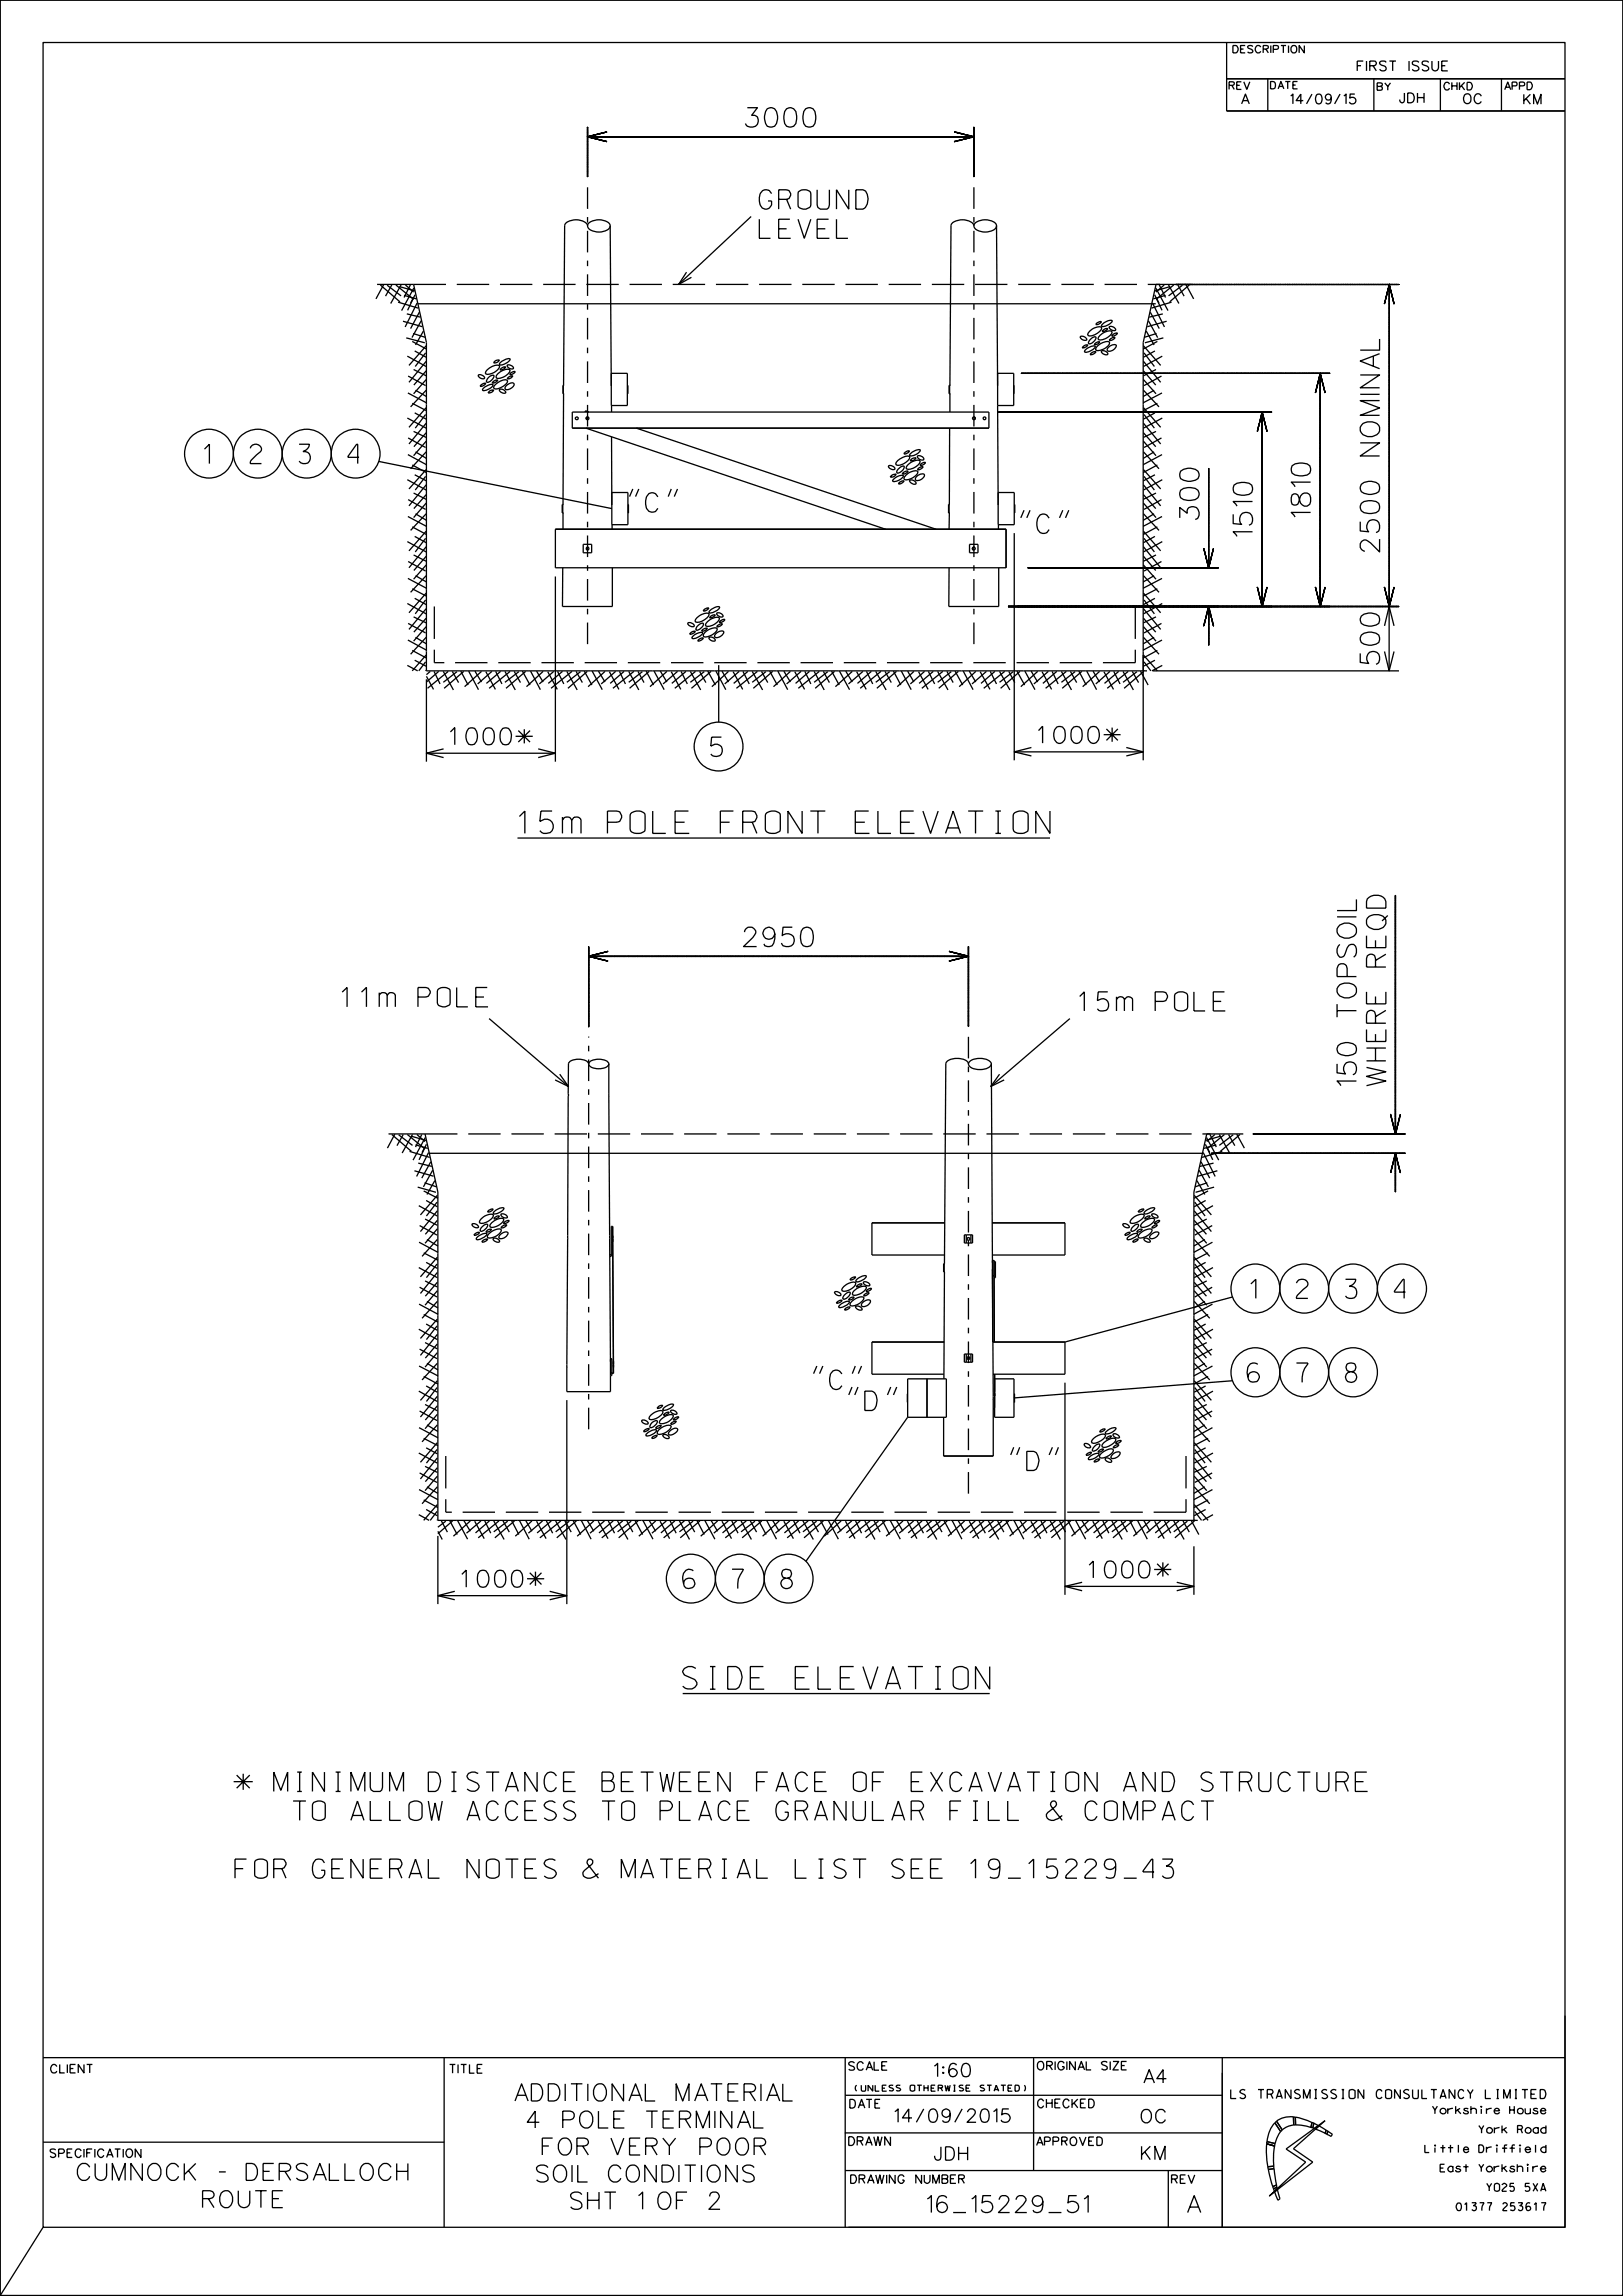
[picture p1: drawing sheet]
<svg xmlns="http://www.w3.org/2000/svg" width="210mm" height="297mm" viewBox="0 0 210 297" stroke-linecap="round" stroke-linejoin="round" font-family="sans-serif">
<defs><g id="words">
<g font-size="2.9">
<text x="66.9" y="107.8">15m POLE FRONT ELEVATION</text>
<text x="88.3" y="218.5">SIDE ELEVATION</text>
</g>
<g font-size="2.5">
<text x="96.5" y="16.4">3000</text>
<text x="98.2" y="27">GROUND</text>
<text x="98.2" y="30.8">LEVEL</text>
<text x="178.5" y="50.2" transform="rotate(-90 178.5 50.2)">NAL</text>
<text x="26.3" y="60">1</text>
<text x="32.4" y="60">2</text>
<text x="38.7" y="60">3</text>
<text x="45" y="60">4</text>
<text x="178.5" y="59" transform="rotate(-90 178.5 59)">NOMI</text>
<text x="81" y="66.3">&quot;C&quot;</text>
<text x="131.7" y="69">&quot;C&quot;</text>
<text x="155.1" y="67.2" transform="rotate(-90 155.1 67.2)">300</text>
<text x="162.1" y="69.4" transform="rotate(-90 162.1 69.4)">1510</text>
<text x="169.6" y="66.9" transform="rotate(-90 169.6 66.9)">1810</text>
<text x="178.5" y="71.4" transform="rotate(-90 178.5 71.4)">2500</text>
<text x="178.5" y="85.9" transform="rotate(-90 178.5 85.9)">500</text>
<text x="92" y="97.9">5</text>
<text x="175.5" y="117.8" transform="rotate(-90 175.5 117.8)">L</text>
<text x="96.2" y="122.4">2950</text>
<text x="179.3" y="125.1" transform="rotate(-90 179.3 125.1)">REQD</text>
<text x="44.1" y="130.2">11m POLE</text>
<text x="139.5" y="130.8">15m POLE</text>
<text x="175.5" y="131.6" transform="rotate(-90 175.5 131.6)">TOPSOI</text>
<text x="179.3" y="132.4" transform="rotate(-90 179.3 132.4)">RE</text>
<text x="175.5" y="140.4" transform="rotate(-90 175.5 140.4)">150</text>
<text x="179.3" y="140.4" transform="rotate(-90 179.3 140.4)">W HE</text>
<text x="161.6" y="168">1</text>
<text x="167.8" y="168">2</text>
<text x="174.1" y="168">3</text>
<text x="180.4" y="168">4</text>
<text x="104.8" y="179.7">&quot;C&quot;</text>
<text x="161.4" y="178.8">6</text>
<text x="167.8" y="178.8">7</text>
<text x="174.1" y="178.8">8</text>
<text x="109.4" y="182.5">&quot;D&quot;</text>
<text x="130.3" y="190.2">&quot;D&quot;</text>
<text x="94.7" y="205.5">7</text>
<text x="101" y="205.5">8</text>
<text x="30.4" y="231.7">* MINIMUM DISTANCE BETWEEN FACE OF EXCAVATION AND STRUCTURE</text>
<text x="33.7" y="235.5">TO ALLOW ACCESS TO PLACE GRANULAR FILL &amp; COMPACT</text>
<text x="30.4" y="243">FOR GENERAL NOTES &amp; MATERIAL LIST SEE 19_15229_43</text>
</g>
<g font-size="2.2">
<text x="58.1" y="96.3">1000*</text>
<text x="134.2" y="96.1">1000*</text>
<text x="59.6" y="205.3">1000*</text>
<text x="140.7" y="204.1">1000*</text>
<text x="65.3" y="271.8">ADDITIONAL MATERIAL</text>
<text x="68.2" y="275.3">4 POLE TERMINAL</text>
<text x="68.9" y="278.8">FOR VERY POOR</text>
<text x="10" y="282">CUMNOCK - DERSALLOCH</text>
<text x="26.2" y="285.6">ROUTE</text>
<text x="69.4" y="282.3">SOIL CONDITIONS</text>
<text x="73.8" y="285.8">SHT 1 OF 2</text>
<text x="120" y="286.2">16_15229_51</text>
<text x="153.7" y="286.2">A</text>
</g>
<g font-size="1.7">
<text x="120.9" y="268.6">1:60</text>
<text x="148" y="269.5">A4</text>
<text x="115.8" y="274.5">14/09/2015</text>
<text x="147.7" y="274.6">OC</text>
<text x="120.9" y="279.4">JDH</text>
<text x="147.7" y="279.3">KM</text>
</g>
<g font-size="1.3">
<text x="175.6" y="9.2">FIRST ISSUE</text>
<text x="160.7" y="13.4">A</text>
<text x="167" y="13.4">14/09/15</text>
<text x="181.1" y="13.3">JDH</text>
<text x="189.4" y="13.4">OC</text>
<text x="197.2" y="13.5">KM</text>
</g>
<text font-size="1.2" x="159.2" y="271.5">LS TRANSMISSION CONSULTANCY LIMITED</text>
<g font-size="1.1">
<text x="6.6" y="268.2">CLIENT</text>
<text x="109.8" y="267.8">SCALE</text>
<text x="134.2" y="267.8">ORIGINAL SIZE</text>
<text x="109.9" y="272.7">DATE</text>
<text x="134.3" y="272.6">CHECKED</text>
<text x="6.5" y="279.1">SPECIFICATION</text>
<text x="109.8" y="277.5">DRAWN</text>
<text x="134.1" y="277.5">APPROVED</text>
<text x="110.1" y="282.4">DRAWING NUMBER</text>
<text x="151.6" y="282.4">REV</text>
</g>
<g font-size="1">
<text x="159" y="11.6">REV</text>
<text x="159.5" y="6.9">DESCRIPTION</text>
<text x="164.4" y="11.5">DATE</text>
<text x="178.2" y="11.7">BY</text>
<text x="186.8" y="11.6">CHKD</text>
<text x="194.7" y="11.6">APPD</text>
<text x="185.3" y="273.5">Yorkshire House</text>
<text x="191.3" y="275.9">York Road</text>
<text x="184.4" y="278.4">Little Driffield</text>
<text x="186.3" y="280.9">East Yorkshire</text>
<text x="188.4" y="285.9">01377 253617</text>
<text x="192.4" y="283.4">YO25 5XA</text>
</g>
<text font-size=".8" x="110.5" y="270.5">(UNLESS OTHERWISE STATED)</text>
</g></defs>
<g fill="none" stroke="#000" stroke-width=".17">
<path d="M0 0h210v296.9h-210zM5.6 5.5h196.9v282.6h-196.9zM76 17.7h50M76 16.4v6.5M76 16.7h.1M76 16.7v.1M76 16.8h.1M76 16.9h.1M76 17h.1M76 17v.1M76 17.1h.1M76 17.1v.1"/>
<path d="M76 17.2h.1M76 17.3h.1M76 17.3v.1M76 17.4h.1M76 17.4v.1M76 17.5h.1M76 17.6h.1M76 17.7h.1M76 17.7v.1M76 17.8h.1M76 17.9h.1M76 18v.1"/>
<path d="M76 18.1h.1M76 18.1v.1M76 18.2h.1M76 18.3h.1M76 18.4h.1M76 18.5h.1M76 16.4h.1M76 16.4v.1M76 18.6h.1M76 18.7h.1M76 16.6h.1M76 16.6v.1"/>
<path d="M76 18.7v.1M76 18.8h.1M76 18.8v.1M76 16.9v.1M76 19v.1M76 19.1h.1M76 19.2h.1M76 19.3h.1M76 19.4v.1M76 19.6h.1M76 19.7h.1M76 19.7v.1"/>
<path d="M76 19.8h.1M76 19.8v.1M76 19.9h.1M76 18h.1M76 18.6v.1M76 19.1v.1M76 19h.1M76 19.4h.1M76 20h.1M76 16.5h.1M76 16.5v.1M76 16.8v.1"/>
<path d="M76 17.2v.1M76 17.8v.1M76 18.2v.1M76 18.9h.1M76 17.9v.1M76 19.2v.1M76 19.9v.1M76 18.4v.1M76 17.5v.1M76 18.9v.1M76 19.3v.1M76 19.5h.1"/>
<path d="M76 19.6v.1M76 18.5v.1M76 17.7h.2M76.1 17.7h.1M76.2 17.7h-.1M76.2 17.7h.1M76.2 17.7l.1 .1M76.2 17.6v.1M76.2 17.6h.1M76.2 17.7l.2 .1M76.3 17.7h.1M76.3 17.7h-.1"/>
<path d="M76.3 17.8h.1M76.3 17.6h-.1M76.3 17.7v.1M76.3 17.6h.1M76.3 17.6l-.1 .1M76.4 17.8h-.1M76.4 17.8h.1M76.4 17.6h-.1M76.4 17.7h.1M76.4 17.6h.1M76.4 17.8h.2M76.4 17.8l.4 .1"/>
<path d="M76.4 17.6h.2M76.5 17.6h-.1M76.5 17.8h.1M76.5 17.7h.1M76.5 17.6h.1M76.6 17.7h.1M76.6 17.6h-.1M76.6 17.8h.1M76.6 17.7h-.1M76.6 17.5v.1M76.6 17.6h.1M76.6 17.5h.1"/>
<path d="M76.6 17.5l-.1 .1M76.6 17.8l.1 .1M76.7 17.5h.1M76.7 17.5h-.1M76.7 17.8v.1M76.7 17.7h.1M76.7 17.9h.1M76.7 17.9h.2M76.7 17.5h.2M76.8 17.5h-.1M76.8 17.7h.1M76.8 17.9h.1"/>
<path d="M76.8 17.5h.1M76.9 17.9h-.1M76.9 17.7h.1M76.9 17.5h.1M76.9 17.9h.1M76.9 17.5h-.1M77 17.7h.1M77 17.5h-.1M77 17.9h.1M77 17.5h.1M77 17.4l-.1 .1M77 17.4h.1"/>
<path d="M77 17.4v.1M77 17.9l.1 .1M77 18h.2M77 17.4h.2M77 17.9v.1M77.1 17.4h-.1M77.1 17.9v.1M77.1 17.7h-.1M77.1 18h.1M77.1 17.4h.1M77.1 17.7h.1M77.2 17.4h.1"/>
<path d="M77.2 18h.1M77.2 17.4h-.1M77.2 17.7h.1M77.3 17.7h.1M77.3 18h.1M77.3 17.4h-.1M77.3 17.7h-.1M77.3 17.4h.1M77.3 18l.1 .1M77.4 17.7h.1M77.4 17.4h-.1M77.4 17.7h-.1"/>
<path d="M77.4 18h.1M77.4 17.3v.1M77.4 17.4h.1M77.4 18v.1M77.4 17.3h.1M77.4 17.3l.1 .1M77.4 18.1h.2M77.4 17.3h.2M77.4 18l.1 .1M77.5 17.3h-.1M77.5 18.1l.4 .1M77.5 17.3h.1"/>
<path d="M77.5 17.3v.1M77.5 18.1h.1M77.5 17.7h.1M77.6 17.3h-.1M77.6 17.7h.1M77.6 18.1h.1M77.6 17.3h.1M77.7 17.3h-.1M77.7 17.3h.1M77.7 18.1h.1M77.7 17.7h.1M77.7 18.1l.2 .1"/>
<path d="M77.8 17.2v.1M77.8 17.3h-.1M77.8 18.1h.1M77.8 17.7h.1M77.8 17.7h-.1M77.8 17.3h.1M77.8 17.2h.1M77.8 18.1l.1 .1M77.8 17.2l-.1 .1M77.9 17.7h.1M77.9 18.2h.1M77.9 18.1v.1"/>
<path d="M77.9 17.2h-.1M77.9 17.2h.1M77.9 17.2l-.2 .1M78 17.7h.1M78 18.2h.1M78 17.2h-.1M78 17.2h.1M78.1 17.7h.1M78.1 17.2h-.1M78.1 18.2h.1M78.1 17.2h.1M78.1 17.7h-.1"/>
<path d="M78.1 17.1h.1M78.1 18.2h.2M78.1 17.1v.1M78.1 17.1h.2M78.2 18.2h.1M78.2 17.2h-.1M78.2 17.7h.1M78.2 18.2l.2 .1M78.2 17.1l-.1 .1M78.2 17.1v.1M78.2 17.1h.1M78.2 18.2l.1 .1"/>
<path d="M78.3 17.1l-.1 .1M78.3 17.7h-.1M78.3 17.1h-.1M78.3 18.3h.1M78.3 17.7h.1M78.3 17.1h.1M78.3 18.2v.1M78.4 17.1h-.1M78.4 18.3h.1M78.4 17.7h-.1M78.4 17.7h.1M78.4 17.1h.1"/>
<path d="M78.5 17.1h.1M78.5 17.7h.1M78.5 17.1h-.1M78.5 18.3h.1M78.6 17.7h.1M78.7 17.7h.1M78.8 17.7h-.1M78.8 17.7h.1M78.9 17.7h-.1M78.9 17.7h.1M79 17.7h.1M79 17.7h-.1"/>
<path d="M79.1 17.7h.1M79.2 17.7h.1M79.3 17.7h.1M79.3 17.7h-.1M79.4 17.7h.1M79.5 17.7h.1M79.6 17.7h.1M79.7 17.7h.1M79.8 17.7h-.1M79.8 17.7h.1M79.9 17.7h.1M80 17.7h.1"/>
<path d="M80.1 17.7h.1M80.2 17.7h-.1M80.2 17.7h.1M80.3 17.7h.1M80.3 17.7h-.1M80.4 17.7h.1M80.5 17.7h.1M80.5 17.7h-.1M80.6 17.7h.1M80.7 17.7h.1M80.8 17.7h.1M80.9 17.7h.1"/>
<path d="M81 17.7h.1M81 17.7h-.1M81.1 17.7h.1M81.2 17.7h.1M81.3 17.7h-.1M81.3 17.7h.1M81.4 17.7h.1M81.5 17.7h.1M81.6 17.7h.1M81.7 17.7h-.1M81.7 17.7h.1M81.8 17.7h.1"/>
<path d="M81.9 17.7h.1M82 17.7h.1M82.1 17.7h.1M82.1 17.7h-.1M82.2 17.7h.1M82.2 17.7h-.1M82.3 17.7h.1M82.4 17.7h-.1M82.4 17.7h.1M82.5 17.7h-.1M82.5 17.7h.1M82.6 17.7h.1"/>
<path d="M82.7 17.7h.1M82.8 17.7h-.1M82.8 17.7h.1M82.9 17.7h.1M83 17.7h-.1M83 17.7h.1M83.1 17.7h.1M83.2 17.7h.1M83.3 17.7h.1M83.4 17.7h.1M83.5 17.7h.1M83.6 17.7h.1"/>
<path d="M83.7 17.7h.1M83.7 17.7h-.1M83.8 17.7h-.1M83.8 17.7h.1M83.9 17.7h.1M84 17.7h-.1M84 17.7h.1M84.1 17.7h.1M84.2 17.7h.1M84.3 17.7h.1M84.4 17.7h.1M84.5 17.7h.1"/>
<path d="M84.6 17.7h.1M84.7 17.7h.1M84.8 17.7h.1M84.8 17.7h-.1M84.9 17.7h.1M85 17.7h.1M85.1 17.7h-.1M85.1 17.7h.1M85.2 17.7h.1M85.3 17.7h.1M85.4 17.7h.1M85.4 17.7h-.1"/>
<path d="M85.5 17.7h.1M85.6 17.7h.1M85.7 17.7h.1M85.8 17.7h.1M85.9 17.7h.1M85.9 17.7h-.1M86 17.7h-.1M86 17.7h.1M86.1 17.7h.1M86.2 17.7h.1M86.3 17.7h.1M86.4 17.7h.1"/>
<path d="M86.5 17.7h-.1M86.5 17.7h.1M86.6 17.7h.1M86.7 17.7h.1M86.7 17.7h-.1M86.8 17.7h-.1M86.8 17.7h.1M86.9 17.7h-.1M86.9 17.7h.1M87 17.7h.1M87.1 17.7h-.1M87.1 17.7h.1"/>
<path d="M87.2 17.7h-.1M87.2 17.7h.1M87.3 17.7h.1M87.4 17.7h.1M87.5 17.7h-.1M87.5 17.7h.1M87.6 17.7h.1M87.7 17.7h.1M87.8 17.7h.1M87.9 17.7h-.1M87.9 17.7h.1M88 17.7h.1"/>
<path d="M88.1 17.7h.1M88.2 17.7h.1M88.3 17.7h-.1M88.3 17.7h.1M88.4 17.7h.1M88.5 17.7h-.1M88.5 17.7h.1M88.6 17.7h.1M88.7 17.7h.1M88.7 17.7h-.1M88.8 17.7h.1M88.9 17.7h.1"/>
<path d="M89 17.7h.1M89 17.7h-.1M89.1 17.7h-.1M89.1 17.7h.1M89.2 17.7h-.1M89.2 17.7h.1M89.3 17.7h-.1M89.3 17.7h.1M89.4 17.7h.1M89.4 17.7h-.1M89.5 17.7h.1M89.6 17.7h.1"/>
<path d="M89.6 17.7h-.1M89.7 17.7h.1M89.8 17.7h.1M89.8 17.7h-.1M89.9 17.7h.1M90 17.7h.1M90.1 17.7h.1M90.2 17.7h.1M90.2 17.7h-.1M90.3 17.7h.1M90.4 17.7h.1M90.4 17.7h-.1"/>
<path d="M90.5 17.7h.1M90.6 17.7h-.1M90.6 17.7h.1M90.7 17.7h-.1M90.7 17.7h.1M90.8 17.7h.1M90.9 17.7h.1M91 17.7h.1M91.1 17.7h.1M91.2 17.7h.1M91.3 17.7h.1M91.4 17.7h.1"/>
<path d="M91.4 17.7h-.1M91.5 17.7h.1M91.5 17.7h-.1M91.6 17.7h.1M91.7 17.7h.1M91.8 17.7h.1M91.9 17.7h.1M92 17.7h.1M92.1 17.7h.1M92.2 17.7h.1M92.3 17.7h.1M92.4 17.7h.1"/>
<path d="M92.5 17.7h-.1M92.5 17.7h.1M92.6 17.7h-.1M92.6 17.7h.1M92.7 17.7h.1M92.8 17.7h.1M92.9 17.7h.1M93 17.7h.1M93 17.7h-.1M93.1 17.7h.1M93.2 17.7h.1M93.3 17.7h.1"/>
<path d="M93.3 17.7h-.1M93.4 17.7h.1M93.5 17.7h-.1M93.5 17.7h.1M93.6 17.7h-.1M93.6 17.7h.1M93.7 17.7h.1M93.7 17.7h-.1M93.8 17.7h-.1M93.8 17.7h.1M93.9 17.7h-.1M93.9 17.7h.1"/>
<path d="M94 17.7h-.1M94 17.7h.1M94.1 17.7h.1M94.2 17.7h.1M94.3 17.7h.1M94.4 17.7h.1M94.5 17.7h.1M94.6 17.7h-.1M94.6 17.7h.1M94.7 17.7h.1M94.8 17.7h.1M94.8 17.7h-.1"/>
<path d="M94.9 17.7h.1M95 17.7h.1M95.1 17.7h.1M95.2 17.7h.1M95.3 17.7h.1M95.4 17.7h.1M95.4 17.7h-.1M95.5 17.7h.1M95.6 17.7h.1M95.7 17.7h-.1M95.7 17.7h.1M95.8 17.7h.1"/>
<path d="M95.9 17.7h-.1M95.9 17.7h.1M96 17.7h-.1M96 17.7h.1M96.1 17.7h-.1M96.1 17.7h.1M96.2 17.7h.1M96.3 17.7h.1M96.4 17.7h.1M96.5 17.7h.1M96.6 17.7h.1M96.7 17.7h.1"/>
<path d="M96.8 17.7h.1M96.8 17.7h-.1M96.9 17.7h.1M96.9 17.7h-.1M97 17.7h.1M97 17.7h-.1M97.1 17.7h.1M97.2 17.7h.1M97.2 17.7h-.1M97.3 17.7h.1M97.4 17.7h.1M97.5 17.7h-.1"/>
<path d="M97.5 17.7h.1M97.6 17.7h.1M97.6 17.7h-.1M97.7 17.7h.1M97.8 17.7h.1M97.9 17.7h.1M97.9 17.7h-.1M98 17.7h.1M98 17.7h-.1M98.1 17.7h-.1M98.1 17.7h.1M98.2 17.7h-.1"/>
<path d="M98.2 17.7h.1M98.3 17.7h-.1M98.3 17.7h.1M98.4 17.7h.1M98.5 17.7h.1M98.6 17.7h.1M98.7 17.7h.1M98.7 17.7h-.1M98.8 17.7h.1M98.8 17.7h-.1M98.9 17.7h.1M98.9 17.7h-.1"/>
<path d="M99 17.7h.1M99 17.7h-.1M99.1 17.7h-.1M99.1 17.7h.1M99.2 17.7h.1M99.2 17.7h-.1M99.3 17.7h.1M99.4 17.7h.1M99.5 17.7h.1M99.6 17.7h.1M99.6 17.7h-.1M99.7 17.7h.1"/>
<path d="M99.8 17.7h.1M99.9 17.7h.1M99.9 17.7h-.1M100 17.7h-.1M100 17.7h.1M100.1 17.7h.1M100.2 17.7h.1M100.2 17.7h-.1M100.3 17.7h.1M100.4 17.7h.1M100.4 17.7h-.1M100.5 17.7h.1"/>
<path d="M100.5 17.7h-.1M100.6 17.7h.1M100.7 17.7h.1M100.7 17.7h-.1M100.8 17.7h.1M100.9 17.7h.1M101 17.7h.1M101 17.7h-.1M101.1 17.7h.1M101.2 17.7h.1M101.3 17.7h-.1M101.3 17.7h.1"/>
<path d="M101.4 17.7h.1M101.5 17.7h.1M101.5 17.7h-.1M101.6 17.7h.1M101.7 17.7h.1M101.8 17.7h.1M101.9 17.7h.1M102 17.7h.1M102 17.7h-.1M102.1 17.7h.1M102.2 17.7h-.1M102.2 17.7h.1"/>
<path d="M102.3 17.7h.1M102.3 17.7h-.1M102.4 17.7h.1M102.5 17.7h.1M102.6 17.7h.1M102.7 17.7h-.1M102.7 17.7h.1M102.8 17.7h.1M102.9 17.7h.1M102.9 17.7h-.1M103 17.7h-.1M103 17.7h.1"/>
<path d="M103.1 17.7h.1M103.2 17.7h.1M103.3 17.7h.1M103.3 17.7h-.1M103.4 17.7h-.1M103.4 17.7h.1M103.5 17.7h.1M103.6 17.7h.1M103.6 17.7h-.1M103.7 17.7h-.1M103.7 17.7h.1M103.8 17.7h.1"/>
<path d="M103.8 17.7h-.1M103.9 17.7h.1M104 17.7h.1M104 17.7h-.1M104.1 17.7h.1M104.2 17.7h-.1M104.2 17.7h.1M104.3 17.7h.1M104.3 17.7h-.1M104.4 17.7h-.1M104.4 17.7h.1M104.5 17.7h.1"/>
<path d="M104.6 17.7h.1M104.6 17.7h-.1M104.7 17.7h.1M104.8 17.7h-.1M104.8 17.7h.1M104.9 17.7h-.1M104.9 17.7h.1M105 17.7h.1M105.1 17.7h.1M105.2 17.7h.1M105.3 17.7h.1M105.4 17.7h-.1"/>
<path d="M105.4 17.7h.1M105.5 17.7h.1M105.6 17.7h.1M105.7 17.7h.1M105.7 17.7h-.1M105.8 17.7h.1M105.9 17.7h.1M106 17.7h.1M106.1 17.7h.1M106.2 17.7h.1M106.3 17.7h.1M106.4 17.7h.1"/>
<path d="M106.4 17.7h-.1M106.5 17.7h.1M106.5 17.7h-.1M106.6 17.7h-.1M106.6 17.7h.1M106.7 17.7h.1M106.8 17.7h.1M106.9 17.7h.1M107 17.7h.1M107 17.7h-.1M107.1 17.7h.1M107.2 17.7h.1"/>
<path d="M107.3 17.7h.1M107.4 17.7h.1M107.5 17.7h-.1M107.5 17.7h.1M107.6 17.7h-.1M107.6 17.7h.1M107.7 17.7h-.1M107.7 17.7h.1M107.8 17.7h.1M107.9 17.7h.1M108 17.7h.1M108 17.7h-.1"/>
<path d="M108.1 17.7h.1M108.1 17.7h-.1M108.2 17.7h.1M108.3 17.7h.1M108.4 17.7h.1M108.5 17.7h.1M108.6 17.7h-.1M108.6 17.7h.1M108.7 17.7h-.1M108.7 17.7h.1M108.8 17.7h-.1M108.8 17.7h.1"/>
<path d="M108.9 17.7h.1M108.9 17.7h-.1M109 17.7h.1M109 17.7h-.1M109.1 17.7h.1M109.2 17.7h.1M109.2 17.7h-.1M109.3 17.7h.1M109.4 17.7h-.1M109.4 17.7h.1M109.5 17.7h.1M109.6 17.7h.1"/>
<path d="M109.7 17.7h-.1M109.7 17.7h.1M109.8 17.7h.1M109.9 17.7h.1M110 17.7h.1M110 17.7h-.1M110.1 17.7h.1M110.2 17.7h.1M110.3 17.7h.1M110.3 17.7h-.1M110.4 17.7h.1M110.5 17.7h.1"/>
<path d="M110.6 17.7h.1M110.6 17.7h-.1M110.7 17.7h.1M110.8 17.7h-.1M110.8 17.7h.1M110.9 17.7h.1M110.9 17.7h-.1M111 17.7h.1M111.1 17.7h.1M111.2 17.7h.1M111.2 17.7h-.1M111.3 17.7h-.1"/>
<path d="M111.3 17.7h.1M111.4 17.7h.1M111.5 17.7h.1M111.6 17.7h.1M111.7 17.7h.1M111.8 17.7h.1M111.9 17.7h.1M112 17.7h-.1M112 17.7h.1M112.1 17.7h-.1M112.1 17.7h.1M112.2 17.7h.1"/>
<path d="M112.3 17.7h.1M112.4 17.7h-.1M112.4 17.7h.1M112.5 17.7h.1M112.6 17.7h-.1M112.6 17.7h.1M112.7 17.7h-.1M112.7 17.7h.1M112.8 17.7h.1M112.9 17.7h-.1M112.9 17.7h.1M113 17.7h.1"/>
<path d="M113 17.7h-.1M113.1 17.7h.1M113.2 17.7h-.1M113.2 17.7h.1M113.3 17.7h.1M113.4 17.7h.1M113.5 17.7h.1M113.6 17.7h.1M113.7 17.7h-.1M113.7 17.7h.1M113.8 17.7h.1M113.9 17.7h.1"/>
<path d="M113.9 17.7h-.1M114 17.7h-.1M114 17.7h.1M114.1 17.7h.1M114.1 17.7h-.1M114.2 17.7h.1M114.3 17.7h.1M114.4 17.7h-.1M114.4 17.7h.1M114.5 17.7h.1M114.6 17.7h.1M114.7 17.7h-.1"/>
<path d="M114.7 17.7h.1M114.8 17.7h.1M114.9 17.7h.1M114.9 17.7h-.1M115 17.7h.1M115.1 17.7h.1M115.1 17.7h-.1M115.2 17.7h.1M115.3 17.7h.1M115.4 17.7h-.1M115.4 17.7h.1M115.5 17.7h-.1"/>
<path d="M115.5 17.7h.1M115.6 17.7h.1M115.6 17.7h-.1M115.7 17.7h.1M115.8 17.7h.1M115.9 17.7h-.1M115.9 17.7h.1M116 17.7h.1M116 17.7h-.1M116.1 17.7h.1M116.2 17.7h.1M116.2 17.7h-.1"/>
<path d="M116.3 17.7h.1M116.4 17.7h.1M116.4 17.7h-.1M116.5 17.7h-.1M116.5 17.7h.1M116.6 17.7h.1M116.7 17.7h.1M116.8 17.7h.1M116.8 17.7h-.1M116.9 17.7h.1M117 17.7h.1M117.1 17.7h.1"/>
<path d="M117.2 17.7h.1M117.3 17.7h.1M117.4 17.7h.1M117.5 17.7h-.1M117.5 17.7h.1M117.6 17.7h-.1M117.6 17.7h.1M117.7 17.7h-.1M117.7 17.7h.1M117.8 17.7h-.1M117.8 17.7h.1M117.9 17.7h.1"/>
<path d="M117.9 17.7h-.1M118 17.7h.1M118.1 17.7h-.1M118.1 17.7h.1M118.2 17.7h.1M118.3 17.7h.1M118.3 17.7h-.1M118.4 17.7h.1M118.5 17.7h.1M118.6 17.7h.1M118.6 17.7h-.1M118.7 17.7h.1"/>
<path d="M118.8 17.7h-.1M118.8 17.7h.1M118.9 17.7h-.1M118.9 17.7h.1M119 17.7h.1M119.1 17.7h.1M119.2 17.7h.1M119.3 17.7h.1M119.4 17.7h-.1M119.4 17.7h.1M119.5 17.7h.1M119.6 17.7h.1"/>
<path d="M119.6 17.7h-.1M119.7 17.7h.1M119.8 17.7h.1M119.8 17.7h-.1M119.9 17.7h.1M120 17.7h.1M120.1 17.7h.1M120.2 17.7h-.1M120.2 17.7h.1M120.3 17.7h.1M120.4 17.7h.1M120.5 17.7h.1"/>
<path d="M120.6 17.7h.1M120.6 17.7h-.1M120.7 17.7h.1M120.7 17.7h-.1M120.8 17.7h-.1M120.8 17.7h.1M120.9 17.7h.1M121 17.7h-.1M121 17.7h.1M121.1 17.7h-.1M121.1 17.7h.1M121.2 17.7h.1"/>
<path d="M121.3 17.7h.1M121.4 17.7h.1M121.5 17.7h.1M121.6 17.7h.1M121.7 17.7h.1M121.8 17.7h-.1M121.8 17.7h.1M121.9 17.7h.1M121.9 17.7h-.1M122 17.7h-.1M122 17.7h.1M122.1 17.7h.1"/>
<path d="M122.2 17.7h.1M122.3 17.7h-.1M122.3 17.7h.1M122.4 17.7h.1M122.5 17.7h.1M122.6 17.7h.1M122.6 17.7h-.1M122.7 17.7h.1M122.8 17.7h.1M122.8 17.7h-.1M122.9 17.7h.1M123 17.7h.1"/>
<path d="M123.1 17.7h-.1M123.1 17.7h.1M123.2 17.7h-.1M123.2 17.7h.1M123.3 17.7h-.1M123.3 17.7h.1M123.4 17.7h.1M123.5 18.3h.1M123.5 17.7h.1M123.5 17.1l.5 .1M123.5 17.1h.1M123.6 17.1h.1"/>
<path d="M123.6 17.7h.1M123.6 18.3h-.1M123.6 18.3h.1M123.6 18.3h.2M123.7 17.1h.1M123.7 18.3h.1M123.7 18.3h-.1M123.7 17.7h.1M123.7 18.2l.1 .1M123.7 17.1h.2M123.7 18.2v.1M123.8 17.1h.1"/>
<path d="M123.8 17.7h.1M123.8 17.1h-.1M123.8 18.2v.1M123.8 18.2h.1M123.8 18.2l-.1 .1M123.8 18.2h-.1M123.8 17.2h.1M123.9 17.2h.1M123.9 17.1v.1M123.9 18.2h.1M123.9 17.7h.1M123.9 18.2h-.1"/>
<path d="M124 18.2h-.1M124 17.7h-.1M124 17.7h.1M124 17.2h.1M124 18.2h.1M124 17.2h.2M124 18.2h.2M124.1 18.2h-.1M124.1 17.7h.1M124.1 17.7h-.1M124.1 17.2h.1M124.1 18.2h.1"/>
<path d="M124.1 17.2h.2M124.2 18.1l-.1 .1M124.2 17.7h-.1M124.2 17.2h.1M124.2 17.7h.1M124.2 18.1h.1M124.2 18.1h-.1M124.2 17.2v.1M124.2 17.2l.1 .1M124.2 17.3h.1M124.3 17.7h.1M124.3 18.1h-.1"/>
<path d="M124.3 17.3h.1M124.3 18.1h.1M124.3 17.2v.1M124.3 18.1l-.1 .1M124.3 18.1h.2M124.4 18.1h-.1M124.4 17.3h.1M124.4 17.7h-.1M124.4 17.7h.1M124.4 18.1h.1M124.4 17.3l.2 .1M124.5 17.3h.1"/>
<path d="M124.5 18.1h-.1M124.5 18.1h.1M124.5 17.7h.1M124.6 18.1h-.1M124.6 18.1h.1M124.6 17.4h.1M124.6 18l-.1 .1M124.6 18h.1M124.6 17.7h.1M124.6 17.3h.1M124.6 17.3v.1M124.6 17.3l.4 .1"/>
<path d="M124.6 18v.1M124.7 18h-.1M124.7 17.4h.1M124.7 17.7h.1M124.7 18h.1M124.7 18h.2M124.8 17.4h.1M124.8 18h.1M124.8 18h-.1M124.8 17.7h.1M124.8 17.7h-.1M124.8 17.4h.2"/>
<path d="M124.9 18h.1M124.9 18h-.1M124.9 17.4h.1M124.9 17.7h.1M125 18h-.1M125 17.7h.1M125 17.7h-.1M125 17.9l-.1 .1M125 17.9v.1M125 17.4h.1M125 17.4l.1 .1M125 17.9h.1"/>
<path d="M125 17.4v.1M125 17.9h.2M125 17.5h.1M125.1 17.5l.5 .1M125.1 17.5h.1M125.1 17.9h-.1M125.1 17.9h.1M125.1 17.7h.1M125.1 17.5h.2M125.2 17.7h-.1M125.2 17.5h.1M125.2 17.7h.1"/>
<path d="M125.2 17.9h.1M125.2 17.9h-.1M125.3 17.9h-.1M125.3 17.5h.1M125.3 17.7h-.1M125.3 17.8l-.1 .1M125.3 17.8v.1M125.3 17.9h.1M125.3 17.7h.1M125.3 17.8h.1M125.4 17.8l-.1 .1M125.4 17.5h.1"/>
<path d="M125.4 17.8h.1M125.4 17.7h.1M125.4 17.5v.1M125.4 17.6h.2M125.4 17.6h.1M125.4 17.5l.1 .1M125.4 17.8h.2M125.5 17.8h.1M125.5 17.6h.1M125.5 17.7h.1M125.6 17.8h.1M125.6 17.6h.1"/>
<path d="M125.6 17.8h-.1M125.6 17.7h.1M125.7 17.7h.1M125.7 17.6h.1M125.7 17.8h-.1M125.7 17.8h.1M125.7 17.8h-.2M125.7 17.7v.1M125.8 17.6h.1M125.8 17.7h.1M125.8 17.7l-.1 .1M125.8 17.7v.1"/>
<path d="M125.8 17.6v.1M125.8 17.6l.1 .1M125.8 17.7h.2M125.9 17.7h.1M125.9 17.7h-.1M125.9 17.7l-.2 .1M126 17.7h.1M126 17.7h-.1M126 16.4v6.5M126 20h.1M126 19.9h.1M126 19.8v.1"/>
<path d="M126 19.8h.1M126 19.7h.1M126 19.5h.1M126 19.4h.1M126 19.2h.1M126 19.1h.1M126 19v.1M126 18.6h.1M126 18.4h.1M126 18.2h.1M126 18.1h.1M126 17.8h.1"/>
<path d="M126 17.6v.1M126 17.5h.1M126 17.4h.1M126 17.3v.1M126 17.3h.1M126 17.1v.1M126 17.1h.1M126 17v.1M126 17h.1M126 16.9h.1M126 16.8h.1M126 16.7h.1"/>
<path d="M126 16.5h.1M126 16.4v.1M126 18h.1M126 18.2v.1M126 18.3v.1M126 18.5h.1M126 18.8h.1M126 18.8v.1M126 18.9h.1M126 19.2v.1M126 19.3h.1M126 19.6h.1"/>
<path d="M126 19.7v.1M126 19h.1M126 18.9v.1M126 16.9v.1M126 17.8v.1M126 17.9h.1M126 18.3h.1M126 18.5v.1M126 18.6v.1M126 18.7h.1M126 18.7v.1M126 19.3v.1"/>
<path d="M126 19.6v.1M126 17.2h.1M126 16.6h.1M126 19.9v.1M126 19.4v.1M126 16.6v.1M126 18.1v.1M126 17.6h.1M126 16.5v.1M126 16.4h.1M126 16.7v.1M126 16.8v.1"/>
<path d="M126 17.2v.1M126 17.4v.1M126 17.5v.1M126 19.1v.1M126 17.9v.1M126 18v.1M126 17.7v.1M158.7 10.2h43.8M158.7 5.5v8.9h43.8M164 10.2v4.2M177.8 10.2v4.2M186.4 10.2v4.2"/>
<path d="M194.3 10.2v4.2M48.8 36.8h4.7l1.7 7.5v42.5h93.2M49.2 36.9l2.6 2.1M49.6 36.8l-1 1.9M50.1 36.9l1.8 1.4M50.7 36.9l-.8 1.4M51.2 36.9l2.3 1.8M51.5 39.1l2.6 .8M51.7 37.1l2 .5M51.9 36.9l-1.3 2.4M52.3 38.2l1.6 .5M52.5 36.9l1 .9"/>
<path d="M53.1 36.9l-.8 1.6M53.5 38.5l-.4 .7M53.6 37.2l-1.6 3M53.7 38.1l-1 2M54 39.2l-1.6 3.1M54.1 39.3h95.4M76 20.1v.1M76 20.2h.1M76 20.3h.1M76 20.4h.1M76 20.4v.1M76 20.5h.1"/>
<path d="M76 20.7h.1M76 20.8h.1M76 20.9h.1M76 20.9v.1M76 21.1h.1M76 21.2h.1M76 21.2v.1M76 21.3h.1M76 21.5h.1M76 21.5v.1M76 21.7h.1M76 21.8h.1"/>
<path d="M76 22.1h.1M76 22.2h.1M76 22.2v.1M76 22.3h.1M76 22.8h.1M76 20.8v.1M76 22.7v.1M76 20v.1M76 20.1h.1M76 21.3v.1M76 21.9v.1M76 22.4v.1"/>
<path d="M76 22.7h.1M76 20.3v.1M76 20.6h.1M76 20.6v.1M76 20.7v.1M76 21h.1M76 21v.1M76 21.1v.1M76 21.4h.1M76 21.4v.1M76 21.6h.1M76 21.8v.1"/>
<path d="M76 21.9h.1M76 22h.1M76 22v.1M76 22.3v.1M76 22.4h.1M76 22.5h.1M76 22.6h.1M76 22.8v.1M76 22.9h.1M76 20.2v.1M76 22.1v.1M76 22.5v.1"/>
<path d="M76 22.6v.1M76 21.6v.1M76 29.2a1.62 1.62 0 0 0-1.7-.8l-.6 .2a.79 .79 0 0 0-.6 .6l-.2 20.6M76.2 28.8a2.12 2.12 0 0 1 2.7 .2 .81 .81 0 0 1-.8 .9 1.96 1.96 0 0 1-2-.5v-.4zM79 29.2l.1 20.7M88.8 35.2l-1 1.6 1.7-.9M97.2 28l-9.4 8.8M126 22.9h.1M126 22.8h.1M126 22.7v.1M126 22.7h.1M126 22.6h.1"/>
<path d="M126 22.5h.1M126 22.4v.1M126 22.4h.1M126 22.3h.1M126 22.2v.1M126 22.2h.1M126 22.1v.1M126 22.1h.1M126 22h.1M126 21.9v.1M126 21.9h.1M126 21.8h.1"/>
<path d="M126 21.7v.1M126 21.7h.1M126 21.6v.1M126 21.6h.1M126 21.5h.1M126 21.4v.1M126 21.4h.1M126 21.3h.1M126 21.2h.1M126 21.1v.1M126 21.1h.1M126 21h.1"/>
<path d="M126 20.9v.1M126 20.9h.1M126 20.8v.1M126 20.8h.1M126 20.7h.1M126 20.6v.1M126 20.6h.1M126 20.5h.1M126 20.4v.1M126 20.4h.1M126 20.3v.1M126 20.3h.1"/>
<path d="M126 20.2h.1M126 22v.1M126 21.5v.1M126 21.2v.1M126 20.2v.1M126 20.1v.1M126 20.1h.1M126 21.3v.1M126 22.5v.1M126 20v.1M126 22.6v.1M126 20.5v.1"/>
<path d="M126 22.8v.1M126 21.8v.1M126 20.7v.1M126 22.3v.1M126 29.2a1.62 1.62 0 0 0-1.8-.8l-.5 .2a.79 .79 0 0 0-.7 .6l-.1 20.6M126.2 28.8a2.12 2.12 0 0 1 2.7 .2 .81 .81 0 0 1-.9 .9 1.93 1.93 0 0 1-1.9-.5v-.4zM128.9 29.2l.2 20.7M149.1 39.2l1.6 3.1M149.4 38.1l1 2M149.5 37.2l1.6 3M149.6 38.5l.4 .7M150 36.9l.8 1.6"/>
<path d="M150.6 36.9l-1 .9M150.8 38.2l-1.6 .5M151.2 36.9l1.3 2.4M151.4 37.1l-2 .5M151.6 39.1l-2.6 .8M151.9 36.9l-2.3 1.8M152.2 36.8h28.8M152.2 36.8h.1M152.3 36.8h.1M152.4 36.8h-.1M152.4 36.8h.1M152.4 36.9l.8 1.4"/>
<path d="M152.5 36.8h-.1M152.5 36.8h.1M152.6 36.8h.1M152.6 36.8h-.1M152.7 36.8h-.1M152.7 36.8h.1M152.8 36.8h.1M152.8 36.8h-.1M152.9 36.8h.1M153 36.8h.1M153 36.8h-.1M153 36.9l-1.8 1.4"/>
<path d="M153.1 36.8h.1M153.2 36.8h-.1M153.2 36.8h.1M153.3 36.8h-.1M153.3 36.8h.1M153.4 36.8h.1M153.4 36.8h-.1M153.5 36.8h.1M153.5 36.8l.9 1.9M153.5 36.8h-.1M153.6 36.8h.1M153.7 36.8h.1"/>
<path d="M153.8 36.8h-.1M153.8 36.8h.1M153.9 36.8h.1M153.9 36.9l-2.6 2.1M154 36.8h.1M154 36.8h-.1M154.1 36.8h-.1M154.1 36.8h.1M154.2 36.8h.1M154.3 36.8h-.1M154.3 36.8h.1M154.4 36.8h-.1"/>
<path d="M154.4 36.8h.1M154.5 36.8h-.1M154.5 36.8h.1M154.6 36.8h.1M154.7 36.8h-.1M154.7 36.8h.1M154.8 36.8h.1M154.8 36.8h-.1M154.9 36.8h.1M154.9 36.8h-.1M155 36.8h.1M155 36.8h-.1"/>
<path d="M155.1 36.8h-.1M155.1 36.8h.1M155.2 36.8h.1M155.3 36.8h.1M155.3 36.8h-.1M155.4 36.8h-.1M155.4 36.8h.1M155.5 36.8h.1M155.6 36.8h-.1M155.6 36.8h.1M155.7 36.8h-.1M155.7 36.8h.1"/>
<path d="M155.8 36.8h.1M155.8 36.8h-.1M155.9 36.8h.1M155.9 36.8h-.1M156 36.8h.1M156.1 36.8h.1M156.2 36.8h-.1M156.2 36.8h.1M156.3 36.8h.1M156.3 36.8h-.1M156.4 36.8h.1M156.4 36.8h-.1"/>
<path d="M156.5 36.8h.1M156.5 36.8h-.1M156.6 36.8h.1M156.7 36.8h-.1M156.7 36.8h.1M156.8 36.8h.1M156.8 36.8h-.1M156.9 36.8h.1M156.9 36.8h-.1M157 36.8h.1M157 36.8h-.1M157.1 36.8h-.1"/>
<path d="M157.1 36.8h.1M157.2 36.8h.1M157.2 36.8h-.1M157.3 36.8h.1M157.3 36.8h-.1M157.4 36.8h-.1M157.4 36.8h.1M157.5 36.8h-.1M157.5 36.8h.1M157.6 36.8h.1M157.6 36.8h-.1M157.7 36.8h.1"/>
<path d="M157.7 36.8h-.1M157.8 36.8h-.1M157.8 36.8h.1M157.9 36.8h.1M158 36.8h.1M158 36.8h-.1M158.1 36.8h-.1M158.1 36.8h.1M158.2 36.8h.1M158.2 36.8h-.1M158.3 36.8h.1M158.3 36.8h-.1"/>
<path d="M158.4 36.8h.1M158.5 36.8h-.1M158.5 36.8h.1M158.6 36.8h-.1M158.6 36.8h.1M158.7 36.8h.1M158.8 36.8h-.1M158.8 36.8h.1M158.9 36.8h.1M158.9 36.8h-.1M159 36.8h.1M159.1 36.8h.1"/>
<path d="M159.1 36.8h-.1M159.2 36.8h.1M159.2 36.8h-.1M159.3 36.8h.1M159.4 36.8h-.1M159.4 36.8h.1M159.5 36.8h.1M159.6 36.8h.1M159.6 36.8h-.1M159.7 36.8h.1M159.7 36.8h-.1M159.8 36.8h-.1"/>
<path d="M159.8 36.8h.1M159.9 36.8h.1M160 36.8h-.1M160 36.8h.1M160.1 36.8h.1M160.1 36.8h-.1M160.2 36.8h-.1M160.2 36.8h.1M160.3 36.8h.1M160.4 36.8h-.1M160.4 36.8h.1M160.5 36.8h-.1"/>
<path d="M160.5 36.8h.1M160.6 36.8h.1M160.7 36.8h.1M160.7 36.8h-.1M160.8 36.8h.1M160.8 36.8h-.1M160.9 36.8h.1M160.9 36.8h-.1M161 36.8h.1M161 36.8h-.1M161.1 36.8h.1M161.2 36.8h-.1"/>
<path d="M161.2 36.8h.1M161.3 36.8h.1M161.3 36.8h-.1M161.4 36.8h.1M161.5 36.8h-.1M161.5 36.8h.1M161.6 36.8h-.1M161.6 36.8h.1M161.7 36.8h-.1M161.7 36.8h.1M161.8 36.8h-.1M161.8 36.8h.1"/>
<path d="M161.9 36.8h-.1M161.9 36.8h.1M162 36.8h.1M162 36.8h-.1M162.1 36.8h-.1M162.1 36.8h.1M162.2 36.8h.1M162.2 36.8h-.1M162.3 36.8h.1M162.4 36.8h-.1M162.4 36.8h.1M162.5 36.8h-.1"/>
<path d="M162.5 36.8h.1M162.6 36.8h.1M162.6 36.8h-.1M162.7 36.8h.1M162.7 36.8h-.1M162.8 36.8h-.1M162.8 36.8h.1M162.9 36.8h-.1M162.9 36.8h.1M163 36.8h-.1M163 36.8h.1M163.1 36.8h.1"/>
<path d="M163.1 36.8h-.1M163.2 36.8h-.1M163.2 36.8h.1M163.3 36.8h-.1M163.3 36.8h.1M163.4 36.8h-.1M163.4 36.8h.1M163.5 36.8h.1M163.6 36.8h-.1M163.6 36.8h.1M163.7 36.8h.1M163.7 36.8h-.1"/>
<path d="M163.8 36.8h.1M163.8 36.8h-.1M163.9 36.8h-.1M163.9 36.8h.1M164 36.8h-.1M164 36.8h.1M164.1 36.8h-.1M164.1 36.8h.1M164.2 36.8h.1M164.2 36.8h-.1M164.3 36.8h.1M164.3 36.8h-.1"/>
<path d="M164.4 36.8h.1M164.4 36.8h-.1M164.5 36.8h.1M164.5 36.8h-.1M164.6 36.8h.1M164.6 36.8h-.1M164.7 36.8h-.1M164.7 36.8h.1M164.8 36.8h.1M164.9 36.8h.1M164.9 36.8h-.1M165 36.8h.1"/>
<path d="M165 36.8h-.1M165.1 36.8h.1M165.1 36.8h-.1M165.2 36.8h-.1M165.2 36.8h.1M165.3 36.8h.1M165.4 36.8h-.1M165.4 36.8h.1M165.5 36.8h.1M165.5 36.8h-.1M165.6 36.8h.1M165.7 36.8h-.1"/>
<path d="M165.7 36.8h.1M165.8 36.8h.1M165.9 36.8h.1M166 36.8h-.1M166 36.8h.1M166.1 36.8h.1M166.1 36.8h-.1M166.2 36.8h.1M166.2 36.8h-.1M166.3 36.8h.1M166.3 36.8h-.1M166.4 36.8h.1"/>
<path d="M166.5 36.8h-.1M166.5 36.8h.1M166.6 36.8h.1M166.7 36.8h-.1M166.7 36.8h.1M166.8 36.8h.1M166.8 36.8h-.1M166.9 36.8h.1M166.9 36.8h-.1M167 36.8h-.1M167 36.8h.1M167.1 36.8h.1"/>
<path d="M167.1 36.8h-.1M167.2 36.8h.1M167.3 36.8h.1M167.3 36.8h-.1M167.4 36.8h.1M167.4 36.8h-.1M167.5 36.8h.1M167.5 36.8h-.1M167.6 36.8h-.1M167.6 36.8h.1M167.7 36.8h.1M167.7 36.8h-.1"/>
<path d="M167.8 36.8h-.1M167.8 36.8h.1M167.9 36.8h.1M167.9 36.8h-.1M168 36.8h.1M168 36.8h-.1M168.1 36.8h-.1M168.1 36.8h.1M168.2 36.8h.1M168.3 36.8h.1M168.4 36.8h-.1M168.4 36.8h.1"/>
<path d="M168.5 36.8h.1M168.5 36.8h-.1M168.6 36.8h.1M168.6 36.8h-.1M168.7 36.8h.1M168.7 36.8h-.1M168.8 36.8h-.1M168.8 36.8h.1M168.9 36.8h-.1M168.9 36.8h.1M169 36.8h.1M169.1 36.8h.1"/>
<path d="M169.1 36.8h-.1M169.2 36.8h.1M169.2 36.8h-.1M169.3 36.8h.1M169.4 36.8h-.1M169.4 36.8h.1M169.5 36.8h.1M169.5 36.8h-.1M169.6 36.8h.1M169.7 36.8h.1M169.7 36.8h-.1M169.8 36.8h.1"/>
<path d="M169.8 36.8h-.1M169.9 36.8h-.1M169.9 36.8h.1M170 36.8h-.1M170 36.8h.1M170.1 36.8h-.1M170.1 36.8h.1M170.2 36.8h-.1M170.2 36.8h.1M170.3 36.8h-.1M170.3 36.8h.1M170.4 36.8h.1"/>
<path d="M170.4 36.8h-.1M170.5 36.8h-.1M170.5 36.8h.1M170.6 36.8h.1M170.6 36.8h-.1M170.7 36.8h-.1M170.7 36.8h.1M170.8 36.8h-.1M170.8 36.8h.1M170.9 36.8h.1M170.9 36.8h-.1M171 36.8h-.1"/>
<path d="M171 36.8h.1M171.1 36.8h.1M171.1 36.8h-.1M171.2 36.8h-.1M171.2 36.8h.1M171.3 36.8h-.1M171.3 36.8h.1M171.4 36.8h.1M171.4 36.8h-.1M171.5 36.8h-.1M171.5 36.8h.1M171.6 36.8h-.1"/>
<path d="M171.6 36.8h.1M171.7 36.8h.1M171.7 36.8h-.1M171.8 36.8h-.1M171.8 36.8h.1M171.9 36.8h.1M171.9 36.8h-.1M172 36.8h-.1M172 36.8h.1M172.1 36.8h-.1M172.1 36.8h.1M172.2 36.8h.1"/>
<path d="M172.2 36.8h-.1M172.3 36.8h-.1M172.3 36.8h.1M172.4 36.8h.1M172.4 36.8h-.1M172.5 36.8h.1M172.6 36.8h-.1M172.6 36.8h.1M172.7 36.8h.1M172.8 36.8h.1M172.8 36.8h-.1M172.9 36.8h-.1"/>
<path d="M172.9 36.8h.1M173 36.8h.1M173.1 36.8h-.1M173.1 36.8h.1M173.2 36.8h.1M173.2 36.8h-.1M173.3 36.8h.1M173.4 36.8h.1M173.4 36.8h-.1M173.5 36.8h-.1M173.5 36.8h.1M173.6 36.8h.1"/>
<path d="M173.7 36.8h-.1M173.7 36.8h.1M173.8 36.8h-.1M173.8 36.8h.1M173.9 36.8h.1M173.9 36.8h-.1M174 36.8h.1M174 36.8h-.1M174.1 36.8h-.1M174.1 36.8h.1M174.2 36.8h-.1M174.2 36.8h.1"/>
<path d="M174.3 36.8h.1M174.4 36.8h-.1M174.4 36.8h.1M174.5 36.8h-.1M174.5 36.8h.1M174.6 36.8h.1M174.6 36.8h-.1M174.7 36.8h-.1M174.7 36.8h.1M174.8 36.8h.1M174.8 36.8h-.1M174.9 36.8h-.1"/>
<path d="M174.9 36.8h.1M175 36.8h-.1M175 36.8h.1M175.1 36.8h.1M175.2 36.8h.1M175.2 36.8h-.1M175.3 36.8h-.1M175.3 36.8h.1M175.4 36.8h.1M175.4 36.8h-.1M175.5 36.8h-.1M175.5 36.8h.1"/>
<path d="M175.6 36.8h-.1M175.6 36.8h.1M175.7 36.8h.1M175.8 36.8h.1M175.8 36.8h-.1M175.9 36.8h-.1M175.9 36.8h.1M176 36.8h-.1M176 36.8h.1M176.1 36.8h-.1M176.1 36.8h.1M176.2 36.8h.1"/>
<path d="M176.2 36.8h-.1M176.3 36.8h-.1M176.3 36.8h.1M176.4 36.8h-.1M176.4 36.8h.1M176.5 36.8h.1M176.6 36.8h-.1M176.6 36.8h.1M176.7 36.8h-.1M176.7 36.8h.1M176.8 36.8h-.1M176.8 36.8h.1"/>
<path d="M176.9 36.8h-.1M176.9 36.8h.1M177 36.8h.1M177.1 36.8h-.1M177.1 36.8h.1M177.2 36.8h.1M177.2 36.8h-.1M177.3 36.8h-.1M177.3 36.8h.1M177.4 36.8h-.1M177.4 36.8h.1M177.5 36.8h-.1"/>
<path d="M177.5 36.8h.1M177.6 36.8h-.1M177.6 36.8h.1M177.7 36.8h.1M177.7 36.8h-.1M177.8 36.8h.1M177.8 36.8h-.1M177.9 36.8h-.1M177.9 36.8h.1M178 36.8h.1M178 36.8h-.1M178.1 36.8h.1"/>
<path d="M178.1 36.8h-.1M178.2 36.8h-.1M178.2 36.8h.1M178.3 36.8h.1M178.3 36.8h-.1M178.4 36.8h-.1M178.4 36.8h.1M178.5 36.8h-.1M178.5 36.8h.1M178.6 36.8h.1M178.6 36.8h-.1M178.7 36.8h-.1"/>
<path d="M178.7 36.8h.1M178.8 36.8h-.1M178.8 36.8h.1M178.9 36.8h.1M178.9 36.8h-.1M179 36.8h-.1M179 36.8h.1M179.1 36.8h.1M179.1 36.8h-.1M179.1 39.3h.1M179.1 39.2h.1M179.1 39.2v.1"/>
<path d="M179.2 39.2h.1M179.2 36.8h-.1M179.2 39.2l-.1 .1M179.2 39.1v.1M179.2 39v.1M179.2 39.1h.1M179.2 39h.1M179.2 36.8h.1M179.2 39v.2M179.2 38.9h.1M179.2 38.9v.1M179.2 38.8v.1"/>
<path d="M179.2 38.8h.1M179.3 38.8h.1M179.3 36.8h-.1M179.3 38.7v.1M179.3 38.7h.1M179.3 38.8h-.1M179.3 38.6v.1M179.3 38.6h.1M179.3 36.8h.1M179.3 38.6v.2M179.3 38.7l-.1 .1M179.3 38.5h.1"/>
<path d="M179.3 38.5v.1M179.3 38.4v.1M179.4 38.4h-.1M179.4 38.4v.1M179.4 38.5h-.1M179.4 36.8h-.1M179.4 38.3v.1M179.4 38.3h.1M179.4 36.8h.1M179.4 38.4l-.1 .1M179.4 38.4h.1M179.4 38.2h.1"/>
<path d="M179.4 38.2v.1M179.4 38.1h.1M179.4 38.1v.1M179.4 38.1v.2M179.4 38v.1M179.5 38l-.1 .1M179.5 36.8h-.1M179.5 38.1h-.1M179.5 37.9v.1M179.5 37.9h.1M179.5 36.8h.1M179.5 37.9v.2"/>
<path d="M179.5 38h.1M179.5 37.8h.1M179.5 37.8v.1M179.5 37.7v.1M179.5 37.7h.1M179.5 37.6l.1 .1M179.5 37.6h.1M179.5 37.6v.1M179.6 37.6h-.1M179.6 37.6l-.1 .1M179.6 37.6h.1M179.6 36.8h.1"/>
<path d="M179.6 36.8h-.1M179.6 37.5h.1M179.6 37.5v.1M179.6 37.4h.1M179.6 37.4v.1M179.6 37.3h.1M179.6 37.3v.1M179.6 37.2h.1M179.6 37.2v.2M179.6 37.2v.1M179.7 37.2l-.1 .1M179.7 37.2h.1"/>
<path d="M179.7 37.2h-.1M179.7 37.1h.1M179.7 36.8l.1 .1M179.7 36.8h.1M179.7 37.1v.1M179.7 36.8h-.1M179.7 37.1l-.1 .2M179.7 37v.1M179.7 37h.1M179.7 36.9l.1 .1M179.7 36.9h.1M179.7 36.9v.2"/>
<path d="M179.7 37.2v.2M179.7 37.7l.1 .1M179.7 37.8v.1M179.7 38h.1M179.7 38.3l.1 .1M179.7 38.4v.1M179.7 38.6h.1M179.7 38.9l.1 .1M179.7 39v.1M179.7 39.3v.1M179.7 39.5v.1M179.7 39.6v.1"/>
<path d="M179.7 39.9h.1M179.7 39.9l.1 .1M179.7 39.7l.1 .1M179.7 39.7h.1M179.7 39.6l.1 .1M179.7 39.6h.1M179.7 39.5l.1 .1M179.7 39.4l.1 .1M179.7 39.5h.1M179.7 39.4h.1M179.7 39.3l.1 .1M179.7 39.1h.1"/>
<path d="M179.7 39.1l.1 .1M179.7 39l.1 .1M179.7 38.8h.1M179.7 38.7l.1 .1M179.7 38.7h.1M179.7 38.6l.1 .1M179.7 38.5l.1 .1M179.7 38.5h.1M179.7 38.4l.1 .1M179.7 38.3h.1M179.7 38.2h.1M179.7 38.1h.1"/>
<path d="M179.7 38.1l.1 .1M179.7 38l.1 .1M179.7 37.9l.1 .1M179.7 37.9h.1M179.7 37.8l.1 .1M179.7 37.8h.1M179.7 37.7h.1M179.7 37.6l.1 .1M179.7 37.6h.1M179.7 37.5h.1M179.7 37.5l.1 .1M179.7 37.4l.1 .1"/>
<path d="M179.7 37.4h.1M179.7 37.2l.1 .2M179.8 36.8h.1M179.8 36.8l-.1 .1M179.8 36.8h-.1M179.8 36.8l-.1 50M179.8 36.8v.1M179.8 36.9h.1M179.8 36.9l-.1 .1h.1M179.8 36.9l-.1 .1M179.8 37l-.1 .1M179.8 37.1v.1"/>
<path d="M179.8 37.2h-.1M179.8 37.4h-.1M179.8 37.4l-.1 .1M179.8 37.5l-.1 .1M179.8 37.6l-.1 .1M179.8 37.7h.1M179.8 37.7h-.1M179.8 38h-.1M179.8 38l-.1 .1M179.8 38.1l-.1 .1M179.8 38.2l-.1 .1M179.8 38.3h-.1"/>
<path d="M179.8 38.6h-.1M179.8 38.6l-.1 .1M179.8 38.7l-.1 .1M179.8 38.8h.1M179.8 38.8v.1M179.8 38.9h-.1M179.8 39.2h.1M179.8 39.2l-.1 .1M179.8 39.4h.1M179.8 39.4h-.1M179.8 39.5h-.1M179.8 39.7v.1"/>
<path d="M179.8 39.8l-.1 .1M179.8 39.9v.1M179.8 39.7h-.1M179.8 39.6h-.1M179.8 39.1h-.1M179.8 39h-.1M179.8 38.5h-.1M179.8 38.4h-.1M179.8 38.3h.1M179.8 38.2v.1M179.8 38.2h.1M179.8 37.9h-.1"/>
<path d="M179.8 37.8h-.1M179.8 37.5h-.1M179.8 37h.1M179.8 36.8v.2M179.8 36.9v.1M179.8 37.1h.1M179.8 37v.1M179.8 37.2h.1M179.9 37.2v.3M179.9 37.2h.1M179.9 37.2v.1M179.9 36.8h-.1"/>
<path d="M179.9 37.3h.1M179.9 36.8h.1M179.9 37.2v.2M179.9 37.3v.1M179.9 37.4h.1M179.9 37.4v.1M179.9 37.5h.1M179.9 37.5l.1 .3M179.9 37.5v.1M179.9 37.6h.1M180 37.6h.1M180 36.8h.1"/>
<path d="M180 37.5v.2M180 36.8h-.1M180 37.6v.1M180 37.7h.1M180 37.7v.1M180 37.8h.1M180 37.8v.1M180 37.9h.1M180 37.8l.1 .2M180 37.9l.1 .1M180 37.9v.1M180 38h.1"/>
<path d="M180.1 38h.1M180.1 36.8h.1M180.1 38v.1M180.1 36.8h-.1M180.1 38.1h.1M180.1 38.1v.1M180.1 38.2h.1M180.1 38.2l.1 .3M180.1 38.2v.1M180.1 38.3h.1M180.1 38.2v.2M180.1 38.3l.1 .1"/>
<path d="M180.1 38.4h.1M180.1 38.3v.1M180.2 38.4h.1M180.2 36.8h.1M180.2 38.4v.1M180.2 36.8h-.1M180.2 38.5h.1M180.2 38.5v.3M180.2 38.5v.1M180.2 38.6h.1M180.2 38.5v.2M180.2 38.6v.1"/>
<path d="M180.2 38.7h.1M180.2 38.7v.1M180.2 38.8h.1M180.3 38.8h.1M180.3 36.8h-.1M180.3 38.8v.1M180.3 38.9h.1M180.3 36.8h.1M180.3 38.9v.1M180.3 39h.1M180.3 38.9v.2M180.3 39.1h.1"/>
<path d="M180.3 39v.1M180.3 39.1l.1 .1M180.3 39.2h.1M180.3 39.2l.1 .1M180.4 39.2h.1M180.4 39.2v.1M180.4 39.3h.1M180.4 36.8h.1M180.4 36.8h-.1M180.5 36.8h.1M180.6 36.8h.1M180.6 36.8h-.1"/>
<path d="M180.7 36.8h.1M180.7 36.8h-.1M180.8 36.8h-.1M180.8 36.8h.1M180.9 36.8h.1M180.9 36.8h-.1M181 36.8h-.1M181 36.8h.1M181 36.8h-31.4l-1.7 7.5v54.1M49 59.7l30.2 6.1M52.1 41.6l2.5 .7M52.6 43.7l2.4 .6"/>
<path d="M52.6 40.6l1.8 .4M52.7 46.1l2.4 1.3M52.7 54.1l2.4 1.3M52.8 58.8l2.4 1.3M52.8 50.8l2.4 1.3M52.8 56.7l2.3 1.2M52.8 48.6l2.3 1.3M53.3 44.2l1.9 1M53.3 52.2l1.9 .9M53.4 43.1l1.6 .5M53.5 47.8l1.6 .8M53.5 55.8l1.6 .8"/>
<path d="M53.7 45.4l1.4 .8M53.7 53.4l1.4 .8M53.8 50.5l1.4 .8M53.8 58.5l1.4 .8M54.3 40.4l-1.2 2.1M54.5 41.5l-1.2 2.2M54.8 42.8l-1 1.8M55.1 45.6l-1.4 1.8M55.1 53.6l-1.4 1.8M55.1 50.5l-2 2.1M55.1 49.1l-1.6 1.8M55.1 48l-1.5 1.8"/>
<path d="M55.1 46.7l-2.2 2.8M55.1 44.7l-2.2 2.6M55.1 58.5l-2 2.1M55.1 57.1l-1.6 1.8M55.1 56l-1.5 1.8M55.1 54.7l-2.2 2.7M55.1 52.7l-2.2 2.6M61.9 48.5a.58 .58 0 0 1 .8 .4 .58 .58 0 0 1-.8-.4zM62.2 49.9l.4-.3h.2l-.4 .4h-.2zM62.7 50.1a1.21 1.21 0 0 1 1.1-.3 1.33 1.33 0 0 1-1.4 .7l.1-.2zM63 47.9a1.54 1.54 0 0 1 1.6-.6 1.51 1.51 0 0 1-1.8 1zM63.3 48.8l.4-.3 .2 .1a.91 .91 0 0 1-.9 .8l-.1-.1z"/>
<path d="M63.3 50.6l.3-.1h.3a.59 .59 0 0 1-.7 .3zM63.8 49.4l.6-.2-.1 .2-.5 .2-.1-.1zM63.9 46.9l.3-.3h.4l-.3 .3-.3 .1zM64 49.8a2.15 2.15 0 0 1 1.5-.7l.2 .1a1.56 1.56 0 0 1-1.7 1.1l-.1-.1zM64.3 48.5a1.51 1.51 0 0 1 1.7-.6 1.49 1.49 0 0 1-1.8 1zM64.6 50.4a.58 .58 0 0 1 .8 .4 .58 .58 0 0 1-.8-.4zM64.7 47.8l.5-.3h.2l-.1 .2-.4 .1-.1 .1zM64.9 46.8a1.21 1.21 0 0 1 1.1-.3 1.42 1.42 0 0 1-1.4 .7l.1-.2zM65.5 49.9a.78 .78 0 0 1 1-.3 .84 .84 0 0 1-1.1 .7v-.2zM65.6 47.3a.58 .58 0 0 1 .8 .4 .58 .58 0 0 1-.8-.4zM65.8 48.8l.3-.2h.2l-.3 .3-.3 .1zM66.1 48.2l.3-.1h.2l-.1 .2-.5 .2v-.1z"/>
<path d="M72.9 49.8v1.1M72.9 50.9l-.1 14.4M73 49.8h-.2v1.1h.2M74 53.3h54v2.1h-54zM74.5 54h.3v.2h-.3l-.1-.1zM75.7 53.2h.1M75.7 53.2l.5 .1M75.7 53.2v.1M75.8 55.4l38.8 13.1M76.1 53.9l-.3 .2 .2 .2M79.1 48.3h2.1v4.2h-2.1zM79.1 56.5l.1 8.8"/>
<path d="M79.1 52.5v.8M81.2 49.8v1.1M82.3 55.4l38.8 13.1M116.1 59.7a1.63 1.63 0 0 1 1.6-.6 1.53 1.53 0 0 1-1.6 1.1l-.2-.1zM117 58.6l.4-.3h.3l-.2 .2-.3 .2h-.1zM117.7 58.8a1.6 1.6 0 0 1 1.4-.6 1.22 1.22 0 0 1-1.4 .7zM117.8 59.5l.3-.2 .4-.1-.3 .3-.3 .1zM118.7 59a.57 .57 0 0 1 .8 .4 .57 .57 0 0 1-.8-.4zM122.9 55.4l-.1 9.9M122.9 49.8v1.1M122.9 50.9v2.4M123 49.8h-.2v1.1h.2"/>
<path d="M126 53.9a.18 .18 0 0 1 .2 .2 .18 .18 0 0 1-.2 .2M129.1 48.3h2.1v4.2h-2.1zM129.1 52.5l.1 12.8M129.2 53.3h35.4M129.2 53.3h.1M129.3 53.3h.1M129.4 53.3h.1M129.4 53.3h-.1M129.5 53.3h.1M129.5 53.3h-.1M129.6 53.3h.1M129.7 53.3h.1"/>
<path d="M129.8 53.3h-.1M129.8 53.3h.1M129.9 53.3h.1M130 53.3h.1M130.1 53.3h.1M130.2 53.3h.1M130.3 53.3h.1M130.3 53.3h-.1M130.4 53.3h.1M130.5 53.3h.1M130.6 53.3h.1M130.7 53.3h.1"/>
<path d="M130.8 53.3h.1M130.9 53.3h.1M131 53.3h.1M131.1 53.3h.1M131.2 53.3h.1M131.2 49.8v1.1M131.3 53.3h.1M131.4 53.3h.1M131.4 53.3h-.1M131.5 53.3h.1M131.6 53.3h.1M131.7 53.3h.1"/>
<path d="M131.8 53.3h.1M131.9 53.3h.1M131.9 53.3h-.1M132 53.3h.1M132.1 53.3h.1M132.1 48.3h.1M132.2 53.3h.1M132.2 48.3h.1M132.3 53.3h-.1M132.3 53.3h.1M132.3 48.3h.1M132.4 53.3h.1"/>
<path d="M132.4 48.3h.1M132.4 48.3h-.1M132.5 53.3h.1M132.5 48.3h.1M132.6 48.3h.1M132.6 53.3h.1M132.7 48.3h.1M132.7 53.3h-.1M132.7 53.3h.1M132.7 48.3h-.1M132.8 48.3h.1M132.8 53.3h-.1"/>
<path d="M132.8 53.3h.1M132.9 48.3h.1M132.9 53.3h.1M133 48.3h-.1M133 53.3h.1M133 48.3h.1M133.1 48.3h-.1M133.1 53.3h.1M133.1 48.3h.1M133.2 48.3h-.1M133.2 53.3h-.1M133.2 48.3h.1"/>
<path d="M133.2 53.3h.1M133.3 53.3h.1M133.3 48.3h.1M133.4 48.3h-.1M133.4 48.3h.1M133.4 53.3h.1M133.5 48.3h.1M133.5 53.3h.1M133.6 53.3h-.1M133.6 53.3h.1M133.6 48.3h.1M133.7 48.3h.1"/>
<path d="M133.7 53.3h.1M133.8 48.3h.1M133.8 53.3h.1M133.9 48.3h.1M133.9 53.3h.1M134 48.3h.1M134 53.3h.1M134 48.3h-.1M134.1 53.3h.1M134.1 48.3h.1M134.1 48.3h-.1M134.2 48.3h-.1"/>
<path d="M134.2 53.3h.1M134.2 48.3h.1M134.2 53.3h-.1M134.3 48.3h-.1M134.3 48.3h.1M134.3 53.3h.1M134.3 53.3h-.1M134.4 48.3h.1M134.4 53.3h.1M134.5 48.3h.1M134.5 53.3h.1M134.5 53.3h-.1"/>
<path d="M134.6 48.3h.1M134.6 53.3h.1M134.7 53.3h.1M134.7 48.3h.1M134.8 48.3h.1M134.8 53.3h.1M134.9 48.3h.1M134.9 53.3h-.1M134.9 53.3h.1M134.9 48.3h-.1M135 53.3h.1M135 48.3h.1"/>
<path d="M135.1 48.3h.1M135.1 48.3h-.1M135.1 53.3h.1M135.2 53.3h.1M135.2 48.3h.1M135.3 48.3h.1M135.3 53.3h.1M135.4 48.3h-.1M135.4 53.3h.1M135.4 48.3h.1M135.5 53.3h.1M135.5 48.3h.1"/>
<path d="M135.6 53.3h.1M135.6 48.3h.1M135.7 53.3h.1M135.7 48.3h.1M135.8 48.3h.1M135.8 53.3h.1M135.9 48.3h.1M135.9 53.3h.1M136 48.3h.1M136 53.3h.1M136.1 48.3h.1M136.1 53.3h.1"/>
<path d="M136.2 48.3h-.1M136.2 48.3h.1M136.2 53.3h.1M136.2 53.3h-.1M136.3 53.3h.1M136.3 48.3h.1M136.4 53.3h.1M136.4 48.3h.1M136.5 48.3h.1M136.5 53.3h.1M136.5 48.3h-.1M136.6 53.3h.1"/>
<path d="M136.6 48.3h.1M136.7 53.3h.1M136.7 48.3h.1M136.8 53.3h.1M136.8 48.3h.1M136.9 53.3h.1M136.9 48.3h.1M137 48.3h.1M137 53.3h.1M137.1 48.3h.1M137.1 48.3h-.1M137.1 53.3h.1"/>
<path d="M137.2 48.3h.1M137.2 48.3h-.1M137.2 53.3h-.1M137.2 53.3h.1M137.3 53.3h-.1M137.3 53.3h.1M137.3 48.3h.1M137.3 48.3h-.1M137.4 53.3h-.1M137.4 48.3h-.1M137.4 53.3h.1M137.4 48.3h.1"/>
<path d="M137.5 48.3h-.1M137.5 48.3h.1M137.5 53.3h.1M137.6 53.3h.1M137.6 48.3h.1M137.7 48.3h-.1M137.7 53.3h.1M137.7 53.3h-.1M137.7 48.3h.1M137.8 53.3h.1M137.8 48.3h.1M137.9 53.3h.1"/>
<path d="M137.9 48.3h.1M138 53.3h.1M138 48.3h.1M138.1 48.3h.1M138.1 48.3h-.1M138.1 53.3h.1M138.2 53.3h-.1M138.2 48.3h-.1M138.2 48.3h.1M138.2 53.3h.1M138.3 48.3h.1M138.3 53.3h.1"/>
<path d="M138.4 48.3h.1M138.4 53.3h.1M138.5 48.3h-.1M138.5 53.3h.1M138.5 48.3h.1M138.6 53.3h-.1M138.6 53.3h.1M138.6 48.3h.1M138.7 48.3h.1M138.7 53.3h.1M138.8 48.3h-.1M138.8 53.3h.1"/>
<path d="M138.8 48.3h.1M138.9 53.3h.1M138.9 48.3h.1M139 53.3h-.1M139 53.3h.1M139 48.3h.1M139.1 53.3h.1M139.1 48.3h.1M139.1 53.3h-.1M139.2 53.3h.1M139.2 48.3h.1M139.2 48.3h-.1"/>
<path d="M139.3 53.3h.1M139.3 48.3h.1M139.4 48.3h-.1M139.4 53.3h.1M139.4 48.3h.1M139.5 53.3h.1M139.5 48.3h.1M139.6 48.3h-.1M139.6 53.3h.1M139.6 48.3h.1M139.7 53.3h.1M139.7 48.3h.1"/>
<path d="M139.8 53.3h-.1M139.8 53.3h.1M139.8 48.3h.1M139.8 43.6a.6 .6 0 0 1 .8 .4 .6 .6 0 0 1-.8-.4zM139.9 53.3h-.1M139.9 48.3h-.1M139.9 53.3h.1M139.9 48.3h.1M140 53.3h.1M140 48.3h.1M140.1 48.3h.1M140.1 53.3h.1"/>
<path d="M140.1 44.9l.2-.2 .4-.1-.1 .2-.3 .2h-.2zM140.1 48.3h-.1M140.2 53.3h.1M140.2 48.3h.1M140.3 53.3h-.1M140.3 53.3h.1M140.3 48.3h-.1M140.3 48.3h.1M140.4 53.3h.1M140.4 53.3h-.1M140.4 48.3h.1M140.4 48.3h-.1"/>
<path d="M140.5 53.3h.1M140.5 48.3h.1M140.6 53.3h.1M140.6 48.3h-.1M140.6 53.3h-.1M140.6 45.1a1.25 1.25 0 0 1 1.1-.3 1.34 1.34 0 0 1-1.4 .7zM140.6 48.3h.1M140.7 53.3h.1M140.7 48.3h.1M140.7 48.3h-.1M140.8 53.3h.1M140.8 48.3h.1"/>
<path d="M140.9 48.3h-.1M140.9 48.3h.1M140.9 53.3h.1M141 53.3h.1M141 48.3h.1M141.1 53.3h.1M141.1 48.3h.1M141.1 48.3h-.1M141.1 45.8l.5-.3h.2l-.1 .2-.4 .2h-.1zM141.1 42.7a1.46 1.46 0 0 1 1.4-.3 .98 .98 0 0 1-.7 .8 .94 .94 0 0 1-1 .2v-.2zM141.1 43.8l.3-.2h.4a.91 .91 0 0 1-.9 .8l-.1-.1zM141.2 48.3h.1"/>
<path d="M141.2 53.3h.1M141.3 48.3h-.1M141.3 53.3h.1M141.3 53.3h-.1M141.3 48.3h.1M141.4 48.3h-.1M141.4 53.3h.1M141.4 48.3h.1M141.5 53.3h.1M141.5 48.3h-.1M141.5 48.3h.1M141.6 53.3h.1"/>
<path d="M141.6 53.3h-.1M141.6 48.3h-.1M141.6 48.3h.1M141.7 53.3h.1M141.7 48.3h.1M141.7 44.4l.4-.2h.2a.59 .59 0 0 1-.7 .4zM141.8 53.3h.1M141.8 48.3h.1M141.9 53.3h.1M141.9 48.3h.1M141.9 44.9a1.58 1.58 0 0 1 1.6-.6 1.46 1.46 0 0 1-1.6 1h-.1zM141.9 41.8l.4-.2h.2l-.3 .3-.4 .1z"/>
<path d="M142 53.3h-.1M142 53.3h.1M142 48.3h.1M142 48.3h-.1M142.1 53.3h.1M142.1 48.3h.1M142.2 48.3h-.1M142.2 53.3h.1M142.2 48.3h.1M142.2 43.5a1.54 1.54 0 0 1 1.7-.6 1.15 1.15 0 0 1-1.1 1l-.6 .1-.1-.1zM142.3 53.3h.1M142.3 48.3h-.1"/>
<path d="M142.3 48.3h.1M142.4 48.3h-.1M142.4 53.3h.1M142.4 48.3h.1M142.5 48.3h.1M142.5 53.3h-.1M142.5 53.3h.1M142.5 45.4a.58 .58 0 0 1 .8 .4 .58 .58 0 0 1-.8-.4zM142.6 48.3h.1M142.6 42a1.54 1.54 0 0 1 1.3-.5 1.34 1.34 0 0 1-1.4 .7zM142.6 53.3h.1M142.6 53.3h-.1"/>
<path d="M142.6 48.3h-.1M142.6 42.8l.3-.2 .4-.1-.1 .2-.4 .2h-.1zM142.7 53.3h.1M142.7 48.3h-.1M142.7 48.3h.1M142.8 53.3h.1M142.8 53.3h-.1M142.8 48.3h-.1M142.8 48.3h.1M142.9 53.3h.1M142.9 48.3h.1M143 53.3h.1"/>
<path d="M143 53.3h-.1M143 48.3h.1M143.1 53.3h.1M143.1 48.3h.1M143.1 53.3h-.1M143.2 53.3h-.1M143.2 53.3h.1M143.2 48.3h.1M143.3 53.3h-.1M143.3 48.3h.1M143.3 53.3h.1M143.4 53.3h.1"/>
<path d="M143.4 48.3h.1M143.4 48.3h-.1M143.4 44.9a.86 .86 0 0 1 1-.2 .83 .83 0 0 1-1.1 .6zM143.5 53.3h.1M143.5 53.3h-.1M143.5 48.3h.1M143.5 42.3a.6 .6 0 0 1 .9 .4 .6 .6 0 0 1-.9-.4zM143.6 53.3h-.1M143.6 48.3h-.1M143.6 43.9l.4-.2h.3l-.2 .1-.3 .2-.2 .1zM143.6 48.3h.1M143.6 53.3h.1"/>
<path d="M143.7 53.3h-.1M143.7 48.3h.1M143.7 53.3h.1M143.8 53.3h.1M143.8 53.3h-.1M143.8 48.3h.1M143.9 48.3h-.1M143.9 53.3h.1M143.9 53.3h-.1M143.9 43.4l.4-.3h.3l-.2 .2-.3 .2h-.2zM143.9 48.3h.1M144 53.3h.1"/>
<path d="M144 48.3h-.1M144 48.3h.1M144.1 53.3h-.1M144.1 48.3h.1M144.1 53.3h.1M144.2 48.3h.1M144.2 53.3h.1M144.2 53.3h-.1M144.2 48.3h-.1M144.3 53.3h.1M144.3 48.3h.1M144.3 53.3h-.1"/>
<path d="M144.4 53.3h-.1M144.4 48.3h.1M144.4 53.3h.1M144.5 53.3h-.1M144.5 53.3h.1M144.5 48.3h-.1M144.5 48.3h.1M144.6 48.3h.1M144.6 53.3h.1M144.6 53.3h-.1M144.6 48.3h-.1M144.7 48.3h.1"/>
<path d="M144.7 53.3h-.1M144.7 53.3h.1M144.8 53.3h-.1M144.8 48.3h.1M144.8 53.3h.1M144.8 48.3h-.1M144.9 53.3h-.1M144.9 48.3h.1M144.9 53.3h.1M145 48.3h.1M145 53.3h.1M145 53.3h-.1"/>
<path d="M145 48.3h-.1M145.1 48.3h-.1M145.1 53.3h-.1M145.1 53.3h.1M145.1 48.3h.1M145.2 53.3h.1M145.2 48.3h-.1M145.2 53.3h-.1M145.2 48.3h.1M145.3 53.3h-.1M145.3 48.3h-.1M145.3 48.3h.1"/>
<path d="M145.3 53.3h.1M145.4 53.3h-.1M145.4 48.3h.1M145.4 48.3h-.1M145.4 53.3h.1M145.5 53.3h.1M145.5 48.3h.1M145.5 53.3h-.1M145.6 48.3h.1M145.6 53.3h-.1M145.6 53.3h.1M145.7 53.3h-.1"/>
<path d="M145.7 48.3h-.1M145.7 53.3h.1M145.7 48.3h.1M145.8 48.3h-.1M145.8 48.3h.1M145.8 53.3h.1M145.9 53.3h-.1M145.9 48.3h.1M145.9 53.3h.1M146 48.3h-.1M146 53.3h-.1M146 53.3h.1"/>
<path d="M146 48.3h.1M146.1 53.3h-.1M146.1 53.3h.1M146.1 48.3h.1M146.1 48.3h-.1M146.2 53.3h.1M146.2 48.3h-.1M146.2 53.3h-.1M146.2 48.3h.1M146.3 48.3h.1M146.3 48.3h-.1M146.3 53.3h.1"/>
<path d="M146.4 53.3h.1M146.4 53.3h-.1M146.4 48.3h.1M146.5 53.3h-.1M146.5 53.3h.1M146.5 48.3h-.1M146.5 48.3h.1M146.6 48.3h-.1M146.6 48.3h.1M146.6 53.3h.1M146.6 53.3h-.1M146.7 53.3h-.1"/>
<path d="M146.7 48.3h.1M146.7 53.3h.1M146.7 48.3h-.1M146.8 48.3h-.1M146.8 53.3h.1M146.8 48.3h.1M146.9 48.3h.1M146.9 48.3h-.1M146.9 53.3h-.1M146.9 53.3h.1M147 48.3h-.1M147 53.3h-.1"/>
<path d="M147 48.3h.1M147 53.3h.1M147.1 48.3h-.1M147.1 53.3h.1M147.1 48.3h.1M147.2 48.3h-.1M147.2 53.3h-.1M147.2 53.3h.1M147.2 48.3h.1M147.3 48.3h-.1M147.3 53.3h-.1M147.3 48.3h.1"/>
<path d="M147.3 53.3h.1M147.4 53.3h-.1M147.4 53.3h.1M147.4 48.3h-.1M147.4 48.3h.1M147.5 48.3h-.1M147.5 53.3h.1M147.5 53.3h-.1M147.5 48.3h.1M147.6 48.3h-.1M147.6 53.3h-.1M147.6 53.3h.1"/>
<path d="M147.6 48.3h.1M147.7 48.3h-.1M147.7 53.3h-.1M147.7 53.3h.1M147.7 48.3h.1M147.8 48.3h-.1M147.8 53.3h-.1M147.8 48.3h.1M147.8 53.3h.1M147.9 48.3h-.1M147.9 53.3h-.1M147.9 53.3h.1"/>
<path d="M147.9 48.3h.1M148 48.3h.1M148 50.5l2 2.1M148 49.1l1.6 1.8M148 48l1.5 1.8M148 46.7l2.2 2.8M148 44.7l2.2 2.6M148 58.5l2 2.1M148 57.1l1.6 1.8M148 56l1.5 1.8M148 54.7l2.2 2.7M148 52.7l2.2 2.6"/>
<path d="M148 53.3h-.1M148 53.3h.1M148 45.6l1.4 1.8M148 53.6l1.4 1.8M148.1 53.3h-.1M148.1 53.3h.1M148.1 48.3h.1M148.2 53.3h.1M148.2 48.3h.1M148.3 48.3h-.1M148.3 53.3h.1M148.3 48.3h.1"/>
<path d="M148.3 42.8l1 1.8M148.4 53.3h.1M148.4 48.3h-.1M148.4 48.3h.1M148.5 48.3h-.1M148.5 53.3h.1M148.5 48.3h.1M148.6 48.3h-.1M148.6 53.3h.1M148.6 48.3h.1M148.6 53.3h-.1M148.6 41.5l1.2 2.2"/>
<path d="M148.7 53.3h.1M148.7 48.3h.1M148.7 48.3h-.1M148.7 53.3h-.1M148.8 48.3h-.1M148.8 53.3h-.1M148.8 53.3h.1M148.8 48.3h.1M148.8 40.4l1.2 2.1M148.9 53.3h-.1M148.9 53.3h.1M148.9 48.3h.1"/>
<path d="M149 48.3h-.1M149 53.3h.1M149 48.3h.1M149.1 53.3h-.1M149.1 53.3h.1M149.1 48.3h-.1M149.1 48.3h.1M149.2 53.3h.1M149.2 48.3h.1M149.2 48.3h-.1M149.3 48.3h-.1M149.3 53.3h-.1"/>
<path d="M149.3 53.3h.1M149.3 48.3h.1M149.3 50.5l-1.4 .8M149.3 58.5l-1.4 .8M149.4 48.3h-.1M149.4 53.3h-.1M149.4 53.3h.1M149.4 48.3h.1M149.4 45.4l-1.4 .8M149.4 53.4l-1.4 .8M149.5 53.3h.1M149.5 48.3h-.1"/>
<path d="M149.5 48.3h.1M149.6 48.3h-.1M149.6 53.3h-.1M149.6 47.8l-1.6 .8M149.6 55.8l-1.6 .8M149.6 48.3h.1M149.6 53.3h.1M149.6 43.1l-1.5 .5M149.7 48.3h.1M149.7 53.3h-.1M149.7 48.3h-.1M149.7 53.3h.1"/>
<path d="M149.8 53.3h.1M149.8 48.3h.1M149.8 44.2l-1.9 1M149.8 52.2l-1.9 .9M149.8 48.3h-.1M149.8 53.3h-.1M149.9 53.3h-.1M149.9 48.3h-.1M149.9 53.3h.1M149.9 48.3h.1M150 53.3h-.1M150 48.3h-.1"/>
<path d="M150 53.3h.1M150 48.3h.1M150.1 53.3h-.1M150.1 48.3h-.1M150.1 53.3h.1M150.1 48.3h.1M150.2 53.3h-.1M150.2 53.3h.1M150.2 48.3h.1M150.3 48.3h-.1M150.3 53.3h-.1M150.3 48.3h.1"/>
<path d="M150.3 53.3h.1M150.3 48.6l-2.3 1.3M150.3 56.7l-2.3 1.2M150.4 48.3h.1M150.4 50.8l-2.5 1.3M150.4 58.8l-2.5 1.3M150.4 53.3h-.1M150.4 53.3h.1M150.4 46.1l-2.4 1.3M150.4 54.1l-2.4 1.3M150.5 40.6l-1.8 .4M150.5 53.3h.1"/>
<path d="M150.5 48.3h-.1M150.5 48.3h.1M150.5 53.3h-.1M150.5 43.7l-2.4 .6M150.6 53.3h-.1M150.6 48.3h-.1M150.6 53.3h.1M150.6 48.3h.1M150.7 48.3h.1M150.7 53.3h-.1M150.7 48.3h-.1M150.7 53.3h.1"/>
<path d="M150.8 48.3h-.1M150.8 53.3h.1M150.8 48.3h.1M150.9 48.3h-.1M150.9 53.3h-.1M150.9 53.3h.1M150.9 48.3h.1M151 41.6l-2.6 .7M151 48.3h-.1M151 48.3h.1M151 53.3h-.1M151 53.3h.1"/>
<path d="M151.1 53.3h-.1M151.1 48.3h-.1M151.1 53.3h.1M151.1 48.3h.1M151.2 53.3h-.1M151.2 48.3h.1M151.2 53.3h.1M151.3 53.3h-.1M151.3 48.3h.1M151.3 53.3h.1M151.4 48.3h-.1M151.4 53.3h.1"/>
<path d="M151.4 48.3h.1M151.5 53.3h-.1M151.5 53.3h.1M151.5 48.3h.1M151.6 53.3h.1M151.6 48.3h-.1M151.6 48.3h.1M151.7 48.3h-.1M151.7 53.3h-.1M151.7 48.3h.1M151.7 53.3h.1M151.8 53.3h-.1"/>
<path d="M151.8 53.3h.1M151.8 48.3h-.1M151.8 48.3h.1M151.9 48.3h-.1M151.9 53.3h-.1M151.9 48.3h.1M151.9 53.3h.1M152 48.3h.1M152 48.3h-.1M152 53.3h-.1M152 53.3h.1M152.1 53.3h-.1"/>
<path d="M152.1 53.3h.1M152.1 48.3h.1M152.1 48.3h-.1M152.2 53.3h-.1M152.2 48.3h-.1M152.2 48.3h.1M152.2 53.3h.1M152.3 53.3h-.1M152.3 48.3h.1M152.3 53.3h.1M152.4 48.3h-.1M152.4 53.3h.1"/>
<path d="M152.4 48.3h.1M152.5 53.3h-.1M152.5 53.3h.1M152.5 48.3h.1M152.5 48.3h-.1M152.6 53.3h-.1M152.6 53.3h.1M152.6 48.3h.1M152.7 53.3h-.1M152.7 48.3h-.1M152.7 53.3h.1M152.7 48.3h.1"/>
<path d="M152.8 53.3h-.1M152.8 48.3h.1M152.8 53.3h.1M152.9 48.3h.1M152.9 53.3h.1M152.9 53.3h-.1M152.9 48.3h-.1M153 48.3h-.1M153 48.3h.1M153 53.3h.1M153.1 53.3h-.1M153.1 48.3h-.1"/>
<path d="M153.1 53.3h.1M153.1 48.3h.1M153.2 53.3h-.1M153.2 48.3h-.1M153.2 48.3h.1M153.2 53.3h.1M153.3 53.3h-.1M153.3 48.3h-.1M153.3 53.3h.1M153.3 48.3h.1M153.4 48.3h.1M153.4 53.3h-.1"/>
<path d="M153.4 53.3h.1M153.5 53.3h-.1M153.5 48.3h-.1M153.5 53.3h.1M153.5 48.3h.1M153.6 53.3h-.1M153.6 53.3h.1M153.6 48.3h.1M153.7 53.3h-.1M153.7 48.3h-.1M153.7 53.3h.1M153.7 48.3h.1"/>
<path d="M153.8 53.3h-.1M153.8 48.3h.1M153.8 48.3h-.1M153.8 53.3h.1M153.9 53.3h-.1M153.9 53.3h.1M153.9 48.3h.1M154 48.3h-.1M154 53.3h.1M154 53.3h-.1M154 48.3h.1M154.1 48.3h-.1"/>
<path d="M154.1 53.3h-.1M154.1 53.3h.1M154.1 48.3h.1M154.2 48.3h.1M154.2 53.3h-.1M154.2 53.3h.1M154.3 48.3h-.1M154.3 53.3h-.1M154.3 53.3h.1M154.3 48.3h.1M154.4 48.3h-.1M154.4 53.3h-.1"/>
<path d="M154.4 53.3h.1M154.4 48.3h.1M154.5 48.3h-.1M154.5 53.3h.1M154.5 53.3h-.1M154.5 48.3h.1M154.6 48.3h-.1M154.6 53.3h.1M154.6 48.3h.1M154.7 53.3h-.1M154.7 48.3h.1M154.7 48.3h-.1"/>
<path d="M154.7 53.3h.1M154.8 48.3h-.1M154.8 53.3h-.1M154.8 48.3h.1M154.8 53.3h.1M154.9 53.3h-.1M154.9 48.3h.1M154.9 53.3h.1M155 48.3h-.1M155 53.3h-.1M155 48.3h.1M155 53.3h.1"/>
<path d="M155.1 48.3h-.1M155.1 48.3h.1M155.1 53.3h.1M155.2 53.3h-.1M155.2 48.3h.1M155.2 48.3h-.1M155.2 53.3h.1M155.3 53.3h.1M155.3 48.3h-.1M155.3 48.3h.1M155.4 48.3h-.1M155.4 53.3h-.1"/>
<path d="M155.4 48.3h.1M155.4 53.3h.1M155.5 48.3h.1M155.5 48.3h-.1M155.5 53.3h-.1M155.5 53.3h.1M155.6 48.3h-.1M155.6 53.3h.1M155.6 48.3h.1M155.7 53.3h-.1M155.7 53.3h.1M155.7 48.3h.1"/>
<path d="M155.7 48.3h-.1M155.8 48.3h.1M155.8 53.3h-.1M155.8 53.3h.1M155.9 53.3h.1M155.9 48.3h-.1M155.9 48.3h.1M156 53.3h-.1M156 53.3h.1M156 48.3h.1M156.1 53.3h-.1M156.1 53.3h.1"/>
<path d="M156.1 48.3h-.1M156.1 48.3h.1M156.2 48.3h.1M156.2 53.3h-.1M156.2 48.3h-.1M156.2 53.3h.1M156.3 53.3h-.1M156.3 48.3h.1M156.3 53.3h.1M156.4 53.3h.1M156.4 48.3h-.1M156.4 48.3h.1"/>
<path d="M156.5 48.3h-.1M156.5 53.3h-.1M156.5 53.3h.1M156.5 48.3h.1M156.6 48.3h-.1M156.6 53.3h-.1M156.6 48.3h.1M156.6 53.3h.1M156.7 53.3h-.1M156.7 48.3h-.1M156.7 48.3h.1M156.7 53.3h.1"/>
<path d="M156.8 53.3h-.1M156.8 53.3h.1M156.8 48.3h.1M156.9 48.3h-.1M156.9 53.3h.1M156.9 48.3h.1M157 53.3h-.1M157 48.3h-.1M157 53.3h.1M157 48.3h.1M157.1 48.3h-.1M157.1 53.3h-.1"/>
<path d="M157.1 48.3h.1M157.1 53.3h.1M157.2 53.3h.1M157.2 48.3h.1M157.2 48.3h-.1M157.3 53.3h-.1M157.3 48.3h.1M157.3 53.3h.1M157.4 48.3h-.1M157.4 53.3h-.1M157.4 53.3h.1M157.4 48.3h.1"/>
<path d="M157.5 48.3h.1M157.5 48.3h-.1M157.5 53.3h-.1M157.5 53.3h.1M157.6 53.3h-.1M157.6 48.3h-.1M157.6 53.3h.1M157.6 48.3h.1M157.7 48.3h-.1M157.7 53.3h-.1M157.7 53.3h.1M157.7 48.3h.1"/>
<path d="M157.8 48.3h-.1M157.8 53.3h-.1M157.8 48.3h.1M157.8 53.3h.1M157.9 53.3h-.1M157.9 53.3h.1M157.9 48.3h.1M158 48.3h-.1M158 53.3h.1M158 48.3h.1M158.1 53.3h-.1M158.1 48.3h.1"/>
<path d="M158.1 53.3h.1M158.2 53.3h-.1M158.2 53.3h.1M158.2 48.3h.1M158.2 48.3h-.1M158.3 53.3h.1M158.3 48.3h-.1M158.3 48.3h.1M158.4 48.3h-.1M158.4 53.3h-.1M158.4 53.3h.1M158.4 48.3h.1"/>
<path d="M158.5 48.3h-.1M158.5 48.3h.1M158.5 53.3h.1M158.6 53.3h-.1M158.6 53.3h.1M158.6 48.3h.1M158.6 48.3h-.1M158.7 53.3h-.1M158.7 53.3h.1M158.7 48.3h-.1M158.8 53.3h.1M158.8 53.3h-.1"/>
<path d="M158.8 48.3h-.1M158.8 48.3h.1M158.9 53.3h-.1M158.9 48.3h-.1M158.9 48.3h.1M158.9 53.3h.1M159 48.3h-.1M159 53.3h-.1M159 53.3h.1M159 48.3h.1M159.1 48.3h-.1M159.1 53.3h.1"/>
<path d="M159.1 48.3h.1M159.2 53.3h-.1M159.2 48.3h-.1M159.2 53.3h.1M159.2 48.3h.1M159.3 48.3h-.1M159.3 53.3h.1M159.3 48.3h.1M159.4 53.3h-.1M159.4 48.3h.1M159.4 48.3h-.1M159.4 53.3h.1"/>
<path d="M159.5 48.3h-.1M159.5 53.3h-.1M159.5 48.3h.1M159.5 53.3h.1M159.6 48.3h.1M159.6 48.3h-.1M159.6 53.3h-.1M159.6 53.3h.1M159.7 53.3h-.1M159.7 53.3h.1M159.7 48.3h-.1M159.7 48.3h.1"/>
<path d="M159.8 53.3h-.1M159.8 48.3h-.1M159.8 48.3h.1M159.8 53.3h.1M159.9 48.3h-.1M159.9 53.3h.1M159.9 53.3h-.1M159.9 48.3h.1M160 48.3h-.1M160 53.3h-.1M160 48.3h.1M160 53.3h.1"/>
<path d="M160.1 48.3h-.1M160.1 53.3h-.1M160.1 48.3h.1M160.1 53.3h.1M160.2 48.3h-.1M160.2 53.3h-.1M160.2 48.3h.1M160.2 53.3h.1M160.3 53.3h.1M160.3 53.3h-.1M160.3 48.3h.1M160.4 48.3h.1"/>
<path d="M160.4 48.3h-.1M160.4 53.3h.1M160.4 53.3h-.1M160.5 48.3h-.1M160.5 53.3h-.1M160.5 53.3h.1M160.5 48.3h.1M160.6 48.3h-.1M160.6 53.3h-.1M160.6 53.3h.1M160.6 48.3h.1M160.7 53.3h.1"/>
<path d="M160.7 48.3h-.1M160.7 48.3h.1M160.7 53.3h-.1M160.8 53.3h-.1M160.8 48.3h-.1M160.8 53.3h.1M160.8 48.3h.1M160.9 48.3h-.1M160.9 53.3h-.1M160.9 53.3h.1M160.9 48.3h.1M161 53.3h-.1"/>
<path d="M161 48.3h-.1M161 53.3h.1M161 48.3h.1M161.1 53.3h-.1M161.1 48.3h-.1M161.1 48.3h.1M161.1 53.3h.1M161.2 48.3h-.1M161.2 53.3h-.1M161.2 53.3h.1M161.2 48.3h.1M161.3 53.3h-.1"/>
<path d="M161.3 53.3h.1M161.3 48.3h.1M161.3 48.3h-.1M161.4 53.3h-.1M161.4 48.3h-.1M161.4 53.3h.1M161.4 48.3h.1M161.5 53.3h-.1M161.5 48.3h.1M161.5 48.3h-.1M161.5 53.3h.1M161.6 53.3h-.1"/>
<path d="M161.6 53.3h.1M161.6 48.3h.1M161.7 48.3h.1M161.7 48.3h-.1M161.7 53.3h-.1M161.7 53.3h.1M161.8 53.3h-.1M161.8 48.3h-.1M161.8 48.3h.1M161.8 53.3h.1M161.9 48.3h-.1M161.9 53.3h-.1"/>
<path d="M161.9 53.3h.1M161.9 48.3h.1M162 48.3h.1M162 53.3h-.1M162 48.3h-.1M162 53.3h.1M162.1 53.3h-.1M162.1 48.3h-.1M162.1 53.3h.1M162.1 48.3h.1M162.2 53.3h-.1M162.2 48.3h-.1"/>
<path d="M162.2 48.3h.1M162.2 53.3h.1M162.3 53.3h-.1M162.3 48.3h-.1M162.3 48.3h.1M162.3 53.3h.1M162.4 53.3h-.1M162.4 53.3h.1M162.4 48.3h.1M162.5 53.3h-.1M162.5 48.3h-.1M162.5 53.3h.1"/>
<path d="M162.5 48.3h.1M162.6 53.3h-.1M162.6 48.3h-.1M162.6 48.3h.1M162.6 53.3h.1M162.7 48.3h.1M162.7 53.3h-.1M162.7 53.3h.1M162.7 55.8h.1M162.7 55.7h.1M162.7 55.7v.1M162.7 55.6v.1"/>
<path d="M162.7 55.6h.1M162.7 55.5v.1M162.7 55.5h.1M162.7 55.5v.2M162.7 55.6v.2M162.8 55.5v.1M162.8 53.3h-.1M162.8 55.5h.1M162.8 55.5l-.1 .1M162.8 48.3h-.1M162.8 55.4h.1M162.8 55.4v.1"/>
<path d="M162.8 53.3h.1M162.8 48.3h.1M162.8 55.3v.1M162.8 55.3h.1M162.8 55.2h.1M162.8 55.2v.1M162.8 55.1h.1M162.8 55.1v.1M162.9 53.3h-.1M162.9 55.2h-.1M162.9 55.1v.1M162.9 55.1l-.1 .1"/>
<path d="M162.9 48.3h-.1M162.9 55.1h.1M162.9 48.3h.1M162.9 55.1h-.1M162.9 55h.1M162.9 55v.1M162.9 53.3h.1M162.9 55l-.1 .5M162.9 54.9v.1M162.9 54.9h.1M162.9 54.8v.1M162.9 54.8h.1"/>
<path d="M162.9 54.7v.1M163 54.8h.1M163 53.3h-.1M163 54.7l-.1 .1M163 54.8h-.1M163 54.7v.1M163 48.3h-.1M163 54.7h.1M163 53.3h.1M163 54.6v.1M163 48.3h.1M163 54.6h.1"/>
<path d="M163 54.7h-.1M163 54.5v.1M163 54.5h.1M163 54.4h.1M163 54.4v.1M163 54.4l-.1 .6M163.1 53.3h-.1M163.1 54.3l-.1 .1M163.1 54.4h-.1M163.1 54.3h.1M163.1 54.3v.1M163.1 53.3h.1"/>
<path d="M163.1 48.3h.1M163.1 48.3h-.1M163.1 54.2h.1M163.1 54.2v.1M163.1 54.1h.1M163.1 54.1v.2M163.1 54.2l-.1 .2M163.1 54.1v.1M163.1 54h.1M163.1 54v.1M163.1 54v.2M163.2 53.3h-.1"/>
<path d="M163.2 53.9l-.1 .1M163.2 53.9h.1M163.2 53.8h.1M163.2 53.9v.1M163.2 48.3h.1M163.2 53.8v.1M163.2 53.3h.1M163.2 53.7h.1M163.2 53.7v.1M163.2 53.6v.1M163.2 53.6h.1M163.3 53.5l-.2 .5"/>
<path d="M163.3 53.6h-.1M163.3 53.5h.1M163.3 48.3h-.1M163.3 53.5l-.1 .1M163.3 53.4h.1M163.3 53.4v.1M163.3 53.4v.2M163.3 53.5v.1M163.3 53.3h-.1M163.3 53.3h.1M163.3 48.3h.1M163.3 60h.1"/>
<path d="M163.3 59.9h.1M163.3 59.8h.1M163.3 59.7h.1M163.3 59.6h.1M163.3 59.5h.1M163.3 59.4h.1M163.3 59.3h.1M163.3 59.2h.1M163.3 59.1h.1M163.3 58.9h.1M163.3 58.8h.1M163.3 58.7h.1"/>
<path d="M163.3 58.6h.1M163.3 58.5h.1M163.3 58.3h.1M163.3 58.2h.1M163.3 58.1h.1M163.3 58h.1M163.3 57.9h.1M163.3 57.8h.1M163.3 57.7h.1M163.3 57.6h.1M163.3 57.5h.1M163.3 57.4h.1"/>
<path d="M163.3 57.3h.1M163.3 57.2h.1M163.3 57.1h.1M163.3 57h.1M163.3 56.9h.1M163.3 56.8h.1M163.3 56.7h.1M163.3 56.6h.1M163.3 56.5h.1M163.3 56.4h.1M163.3 56.3h.1M163.3 56.2h.1"/>
<path d="M163.3 56.1h.1M163.3 56h.1M163.3 55.9h.1M163.3 55.8h.1M163.3 55.7h.1M163.3 55.6h.1M163.3 55.5h.1M163.3 55.4h.1M163.3 55.3h.1M163.3 55.2h.1M163.3 55.1h.1M163.3 55h.1"/>
<path d="M163.3 54.9h.1M163.3 54.8h.1M163.3 54.7h.1M163.3 54.6h.1M163.3 54.5h.1M163.3 54.4h.1M163.3 54.3h.1M163.3 54.2h.1M163.3 54.1h.1M163.3 54h.1M163.3 53.9h.1M163.3 53.8h.1"/>
<path d="M163.3 53.7h.1M163.3 53.6h.1M163.3 53.3v25.2M163.3 53.3v.1M163.3 59.3v.1M163.3 59.6v.1M163.3 59h.1M163.3 58.9v.1M163.3 58.6v.1M163.3 58.4v.1M163.3 58.2v.1M163.3 58v.1"/>
<path d="M163.3 56.3v.1M163.3 55.5v.1M163.3 59.4v.1M163.3 58.4h.1M163.3 57.4v.1M163.3 56.4v.1M163.3 55.1v.1M163.3 54.1v.1M163.3 53.7v.1M163.3 53.9v.1M163.3 54.2v.1M163.3 55.4v.1"/>
<path d="M163.3 56.5v.1M163.3 57v.1M163.3 57.1v.1M163.3 57.3v.1M163.3 59.5v.1M163.3 53.6v.1M163.3 53.8v.1M163.3 54.7v.1M163.3 55v.1M163.3 55.2v.1M163.3 55.3v.1M163.3 55.6v.1"/>
<path d="M163.3 55.8v.1M163.3 55.9v.1M163.3 56v.1M163.3 57.5v.1M163.3 58.1v.1M163.3 58.3v.1M163.3 59.8v.1M163.3 54v.1M163.3 54.3v.1M163.3 54.4v.1M163.3 54.9v.1M163.3 56.2v.1"/>
<path d="M163.3 56.7v.1M163.3 57.7v.1M163.3 57.9v.1M163.3 58.8v.1M163.3 59.1v.1M163.3 59.2v.1M163.3 54.5v.1M163.3 54.6v.1M163.3 54.8v.1M163.3 55.7v.1M163.3 56.1v.1M163.3 56.6v.1"/>
<path d="M163.3 56.8v.1M163.3 56.9v.1M163.3 57.2v.1M163.3 57.6v.1M163.3 57.8v.1M163.3 58.5v.1M163.3 58.7v.1M163.3 59v.1M163.3 59.7v.1M163.3 59.9v.1M163.3 53.3l.1 .3M163.3 53.4l.1 .1"/>
<path d="M163.4 53.3h-.1M163.4 53.5h.1M163.4 48.3h-.1M163.4 53.5v.1M163.4 53.6h.1M163.4 48.3h.1M163.4 53.3h.1M163.4 53.6l.2 1M163.4 53.6v.1M163.4 53.7h.1M163.4 53.8h.1M163.4 53.7v.1"/>
<path d="M163.4 53.6v.2M163.4 53.9h.1M163.4 53.8v.1M163.4 53.8l.1 .1M163.5 53.9h.1M163.5 53.3h-.1M163.5 53.9v.1M163.5 48.3h-.1M163.5 48.3h.1M163.5 54v.1M163.5 53.3h.1M163.5 54h.1"/>
<path d="M163.5 54.1h.1M163.5 54v.2M163.5 54.2h.1M163.5 54.1v.1M163.5 54.2l.1 .1M163.5 54.2v.1M163.5 54.3h.1M163.6 54.2v.1M163.6 54.3h.1M163.6 53.3h-.1M163.6 48.3h-.1M163.6 54.3v.1"/>
<path d="M163.6 48.3h.1M163.6 54.4h.1M163.6 54.3v.2M163.6 54.4v.1M163.6 53.3h.1M163.6 54.5h.1M163.6 54.6h.1M163.6 54.5l.1 .1M163.6 54.5v.1M163.6 54.6v.1M163.6 54.6l.1 .1M163.7 53.3h-.1"/>
<path d="M163.7 54.7h.1M163.7 54.6v.1M163.7 48.3h.1M163.7 54.7v.1M163.7 53.3h.1M163.7 54.7l.1 .6M163.7 54.8h.1M163.7 54.9h.1M163.7 54.7v.2M163.7 54.8v.1M163.7 54.9v.1M163.7 55h.1"/>
<path d="M163.7 54.9l.1 .1M163.7 55l.1 .1M163.7 55.1h.1M163.8 48.3h.1M163.8 53.3h.1M163.8 55.1h.1M163.8 48.3h-.1M163.8 55.2h.1M163.8 55.1v.1M163.8 55v.2M163.8 53.3h-.1M163.8 55.2v.1"/>
<path d="M163.8 55.3h.1M163.8 55.3l.1 .5M163.8 55.4h.1M163.8 55.3v.1M163.8 55.4l.1 .1M163.8 55.3v.2M163.8 55.5h.1M163.8 55.4v.1M163.9 55.5h.1M163.9 53.3h-.1M163.9 55.4v.1M163.9 55.5h-.1"/>
<path d="M163.9 48.3h.1M163.9 55.6h.1M163.9 55.5v.1M163.9 53.3h.1M163.9 48.3h-.1M163.9 55.6v.1M163.9 55.7h.1M163.9 55.7v.1M163.9 55.8h.1M164 53.3h-.1M164 48.3h-.1M164 53.3h.1"/>
<path d="M164 48.3h.1M164.1 53.3h.1M164.1 48.3h-.1M164.1 53.3h-.1M164.1 48.3h.1M164.2 53.3h-.1M164.2 48.3h.1M164.2 53.3h.1M164.3 48.3h-.1M164.3 53.3h-.1M164.3 53.3h.1M164.3 48.3h.1"/>
<path d="M164.4 48.3h.1M164.4 53.3h-.1M164.4 53.3h.1M164.4 48.3h-.1M164.5 53.3h-.1M164.5 48.3h-.1M164.5 53.3h.1M164.5 48.3h.1M164.6 48.3h-.1M164.6 48.3h.1M164.6 53.3h-.1M164.7 48.3h-.1"/>
<path d="M164.7 48.3h.1M164.8 48.3h.1M164.9 48.3h.1M164.9 48.3h-.1M165 48.3h.1M165 48.3h-.1M165.1 48.3h-.1M165.1 48.3h.1M165.2 48.3h-.1M165.2 48.3h.1M165.3 48.3h.1M165.4 48.3h-.1"/>
<path d="M165.4 48.3h.1M165.5 48.3h-.1M165.5 48.3h.1M165.6 48.3h-.1M165.6 48.3h.1M165.7 48.3h-.1M165.7 48.3h.1M165.8 48.3h.1M165.9 48.3h-.1M165.9 48.3h.1M166 48.3h.1M166 48.3h-.1"/>
<path d="M166.1 48.3h.1M166.1 48.3h-.1M166.2 48.3h-.1M166.2 48.3h.1M166.3 48.3h.1M166.3 48.3h-.1M166.4 48.3h-.1M166.4 48.3h.1M166.5 48.3h-.1M166.5 48.3h.1M166.6 48.3h-.1M166.6 48.3h.1"/>
<path d="M166.7 48.3h-.1M166.7 48.3h.1M166.8 48.3h.1M166.8 48.3h-.1M166.9 48.3h.1M167 48.3h-.1M167 48.3h.1M167.1 48.3h-.1M167.1 48.3h.1M167.2 48.3h-.1M167.2 48.3h.1M167.3 48.3h-.1"/>
<path d="M167.3 48.3h.1M167.4 48.3h-.1M167.4 48.3h.1M167.5 48.3h-.1M167.5 48.3h.1M167.6 48.3h-.1M167.6 48.3h.1M167.7 48.3h-.1M167.7 48.3h.1M167.8 48.3h-.1M167.8 48.3h.1M167.9 48.3h-.1"/>
<path d="M167.9 48.3h.1M168 48.3h-.1M168 48.3h.1M168.1 48.3h.1M168.1 48.3h-.1M168.2 48.3h.1M168.3 48.3h.1M168.4 48.3h-.1M168.4 48.3h.1M168.5 48.3h-.1M168.5 48.3h.1M168.6 48.3h-.1"/>
<path d="M168.6 48.3h.1M168.7 48.3h-.1M168.7 48.3h.1M168.8 48.3h-.1M168.8 48.3h.1M168.9 48.3h-.1M168.9 48.3h.1M169 48.3h-.1M169 48.3h.1M169.1 48.3h-.1M169.1 48.3h.1M169.2 48.3h-.1"/>
<path d="M169.2 48.3h.1M169.3 48.3h-.1M169.3 48.3h.1M169.4 48.3h.1M169.4 48.3h-.1M169.5 48.3h-.1M169.5 48.3h.1M169.6 48.3h-.1M169.6 48.3h.1M169.7 48.3h.1M169.7 48.3h-.1M169.8 48.3h.1"/>
<path d="M169.8 48.3h-.1M169.9 48.3h-.1M169.9 48.3h.1M170 48.3h.1M170 48.3h-.1M170.1 48.3h.1M170.1 48.3h-.1M170.2 48.3h.1M170.2 48.3h-.1M170.2 50.8h.1M170.2 50.7h.1M170.2 50.7v.1"/>
<path d="M170.2 50.6v.1M170.2 50.6h.1M170.3 50.7h-.1M170.3 50.5h.1M170.3 50.5v.2M170.3 50.6h.1M170.3 48.3h-.1M170.3 50.6h-.1M170.3 50.5v.1M170.3 48.3h.1M170.3 50.4v.1M170.3 50.4l-.1 .3"/>
<path d="M170.3 50.4h.1M170.3 50.3v.1M170.3 50.3h.1M170.3 50.2v.1M170.3 50.2h.1M170.4 50.2h-.1M170.4 50.2l-.1 .1M170.4 50.2h.1M170.4 50.3l-.1 .1M170.4 50.1v.2M170.4 48.3h-.1M170.4 50.1v.1"/>
<path d="M170.4 50.1h.1M170.4 48.3h.1M170.4 50v.1M170.4 50l-.1 .2M170.4 50h.1M170.4 49.9v.1M170.4 49.8v.2M170.4 49.9h.1M170.4 49.8v.1M170.5 49.8l-.1 .1M170.5 49.8h.1M170.5 48.3h-.1"/>
<path d="M170.5 49.8h-.1M170.5 49.7l-.1 .1M170.5 49.7h.1M170.5 49.7v.1M170.5 48.3h.1M170.5 49.6v.1M170.5 49.6h.1M170.5 49.5h.1M170.5 49.4h.1M170.5 49.4v.2M170.5 49.4l-.1 .4M170.5 49.4v.1"/>
<path d="M170.6 49.4h-.1M170.6 49.4h.1M170.6 48.3h-.1M170.6 49.3v.1M170.6 48.3h.1M170.6 49.3h.1M170.6 49.2h.1M170.6 49.2v.1M170.6 49.1h.1M170.6 49.1v.2M170.6 49.1v.1M170.6 49h.1"/>
<path d="M170.6 49v.1M170.7 49h.1M170.7 49h-.1M170.7 48.3h-.1M170.7 48.9v.1M170.7 48.3h.1M170.7 48.9l-.1 .3M170.7 48.9h.1M170.7 48.8v.1M170.7 48.8h.1M170.7 48.7v.1M170.7 48.7h.1"/>
<path d="M170.7 48.6v.1M170.7 48.7v.2M170.7 48.6h.1M170.8 48.6l-.1 .1M170.8 48.6h-.1M170.8 48.6h.1M170.8 48.5v.1M170.8 48.3h-.1M170.8 48.5h.1M170.8 48.5l-.1 .1M170.8 48.4l-.1 .2M170.8 48.4h.1"/>
<path d="M170.8 48.3h.1M170.8 48.4l-.1 .3M170.8 48.4l.1 .1M170.8 48.4v.1M170.8 48.3l.1 .2M170.8 60h.1M170.8 59.9h.1M170.8 59.8h.1M170.8 59.7h.1M170.8 59.6v.1M170.8 59.6h.1M170.8 59.5h.1"/>
<path d="M170.8 59.4h.1M170.8 59.3h.1M170.8 59.2h.1M170.8 59.1h.1M170.8 59h.1M170.8 58.9h.1M170.8 58.8h.1M170.8 58.7h.1M170.8 58.6h.1M170.8 58.5h.1M170.8 58.4h.1M170.8 58.3h.1"/>
<path d="M170.8 58.2h.1M170.8 58.1h.1M170.8 58h.1M170.8 57.9h.1M170.8 57.8h.1M170.8 57.7h.1M170.8 57.6h.1M170.8 57.5h.1M170.8 57.4h.1M170.8 57.3h.1M170.8 57.2h.1M170.8 57.1h.1"/>
<path d="M170.8 57h.1M170.8 56.9h.1M170.8 56.8h.1M170.8 56.7h.1M170.8 56.6h.1M170.8 56.5h.1M170.8 56.4v.1M170.8 56.4h.1M170.8 56.3h.1M170.8 56.2h.1M170.8 56.1h.1M170.8 56h.1"/>
<path d="M170.8 55.9h.1M170.8 55.8v.1M170.8 55.8h.1M170.8 55.7h.1M170.8 55.6h.1M170.8 55.5h.1M170.8 55.4h.1M170.8 55.3h.1M170.8 55.2v.1M170.8 55.2h.1M170.8 55.1h.1M170.8 55h.1"/>
<path d="M170.8 54.9h.1M170.8 54.8h.1M170.8 54.7h.1M170.8 54.6v.1M170.8 54.6h.1M170.8 54.5h.1M170.8 54.4h.1M170.8 54.3h.1M170.8 54.2h.1M170.8 54.1h.1M170.8 54v.1M170.8 54h.1"/>
<path d="M170.8 53.9h.1M170.8 53.8h.1M170.8 53.7h.1M170.8 53.6h.1M170.8 53.5h.1M170.8 53.4v.1M170.8 53.4h.1M170.8 53.3h.1M170.8 53.2h.1M170.8 53.1h.1M170.8 53h.1M170.8 52.9h.1"/>
<path d="M170.8 52.8v.1M170.8 52.8h.1M170.8 52.7h.1M170.8 52.6h.1M170.8 52.5h.1M170.8 52.4h.1M170.8 52.3h.1M170.8 52.2v.1M170.8 52.2h.1M170.8 52.1h.1M170.8 52h.1M170.8 51.9h.1"/>
<path d="M170.8 51.8h.1M170.8 51.7h.1M170.8 51.6v.1M170.8 51.6h.1M170.8 51.5h.1M170.8 51.4h.1M170.8 51.3h.1M170.8 51.2h.1M170.8 51.1h.1M170.8 51v.1M170.8 51h.1M170.8 50.9h.1"/>
<path d="M170.8 50.8h.1M170.8 50.7h.1M170.8 50.6h.1M170.8 50.5h.1M170.8 50.4v.1M170.8 50.4h.1M170.8 50.3h.1M170.8 50.2h.1M170.8 50.1h.1M170.8 50h.1M170.8 49.9h.1M170.8 49.8v.1"/>
<path d="M170.8 49.8h.1M170.8 49.7h.1M170.8 49.6h.1M170.8 49.5h.1M170.8 49.4h.1M170.8 49.3h.1M170.8 49.2v.1M170.8 49.2h.1M170.8 49.1v.1M170.8 49.1h.1M170.8 49h.1M170.8 48.9h.1"/>
<path d="M170.8 48.8h.1M170.8 48.7h.1M170.8 48.6v.1M170.8 48.5l.1 .1M170.8 48.3v.1M170.8 48.3v30.2M170.8 59.8v.1M170.8 59.4v.1M170.8 59.2v.1M170.8 58.8v.1M170.8 58.7v.1M170.8 58.5v.1"/>
<path d="M170.8 58.4v.1M170.8 57.7v.1M170.8 57.5v.1M170.8 56.7v.1M170.8 56.3v.1M170.8 55.6v.1M170.8 54.9v.1M170.8 53.6v.1M170.8 53.5v.1M170.8 53.3v.1M170.8 52.9v.1M170.8 52v.1"/>
<path d="M170.8 51.3v.1M170.8 51.2v.1M170.8 51.1v.1M170.8 49.9v.1M170.8 48.7v.1M170.8 59.7v.1M170.8 58.6v.1M170.8 57.4v.1M170.8 55.5v.1M170.8 55.1v.1M170.8 54.8v.1M170.8 54.3v.1"/>
<path d="M170.8 53.1v.1M170.8 52.7v.1M170.8 51.8v.1M170.8 51.7v.1M170.8 50.7v.1M170.8 50.6v.1M170.8 49.7v.1M170.8 49.4v.1M170.8 48.8v.1M170.8 50v.1M170.8 50.9v.1M170.8 52.1v.1"/>
<path d="M170.8 52.6v.1M170.8 58.2v.1M170.8 58.1v.1M170.8 58v.1M170.8 57.6v.1M170.8 57.3v.1M170.8 56.2v.1M170.8 49v.1M170.8 50.1v.1M170.8 50.5v.1M170.8 52.3v.1M170.8 54.4v.1"/>
<path d="M170.8 54.5v.1M170.8 55.4v.1M170.8 59.5v.1M170.8 57.9v.1M170.8 56.6v.1M170.8 53.9v.1M170.8 54.2v.1M170.8 55v.1M170.8 55.3v.1M170.8 56.5v.1M170.8 56.8v.1M170.8 59.1v.1"/>
<path d="M170.8 58.3v.1M170.8 49.3v.1M170.8 49.5v.1M170.8 49.6v.1M170.8 50.2v.1M170.8 50.3v.1M170.8 50.8v.1M170.8 51.4v.1M170.8 51.5v.1M170.8 51.9v.1M170.8 52.4v.1M170.8 52.5v.1"/>
<path d="M170.8 53v.1M170.8 53.2v.1M170.8 53.7v.1M170.8 53.8v.1M170.8 54.1v.1M170.8 54.7v.1M170.8 55.7v.1M170.8 55.9v.1M170.8 56v.1M170.8 56.1v.1M170.8 56.9v.1M170.8 57v.1"/>
<path d="M170.8 57.1v.1M170.8 57.2v.1M170.8 59.9v.1M170.8 59.3v.1M170.8 59v.1M170.8 58.9v.1M170.8 57.8v.1M170.8 48.3l.1 .1M170.9 48.4h.1M170.9 48.4v.1M170.9 48.3h.1M170.9 48.5h.1"/>
<path d="M170.9 48.5v.1M170.9 48.6h.1M170.9 48.6v.1M170.9 48.6l.1 .3M170.9 48.7h.1M170.9 48.7l.1 .1M170.9 48.6v.2M170.9 48.8h.1M170.9 48.7v.1M171 48.9h.1M171 48.8v.1M171 48.3h-.1"/>
<path d="M171 48.3h.1M171 48.9v.1M171 49h.1M171 49v.1M171 49.1h.1M171 49l.1 .2M171 49.1v.1M171 49.2h.1M171.1 49.2h.1M171.1 49.2v.2M171.1 49.2v.1M171.1 49.3h.1"/>
<path d="M171.1 48.3h-.1M171.1 48.3h.1M171.1 49.3v.1M171.1 49.4h.1M171.1 49.3v.2M171.1 49.4v.1M171.1 49.5v.1M171.1 49.5h.1M171.1 49.5l.1 .2M171.1 49.6h.1M171.2 49.6h.1M171.2 49.6v.4"/>
<path d="M171.2 48.3h-.1M171.2 49.6v.1M171.2 49.7h.1M171.2 49.8h.1M171.2 49.7v.1M171.2 48.3h.1M171.2 49.8v.1M171.2 49.7v.2M171.2 49.9h.1M171.2 49.9v.1M171.2 50l.1 .2M171.2 50h.1"/>
<path d="M171.3 50h.1M171.3 50v.1M171.3 48.3h.1M171.3 50.1h.1M171.3 50.2h.1M171.3 50.1v.1M171.3 50.2v.1M171.3 50.3h.1M171.3 50.3l.1 .1M171.3 50.3v.1M171.3 50.4h.1M171.4 48.3h-.1"/>
<path d="M171.4 50.4h.1M171.4 50.4v.1M171.4 50.4v.2M171.4 50.5h.1M171.4 48.3h.1M171.4 50.6h.1M171.4 50.5v.1M171.4 50.6v.1M171.4 50.7h.1M171.4 50.7v.1M171.4 50.8h.1M171.5 50.8h.1"/>
<path d="M171.5 50.8h-.1M171.5 48.3h-.1M171.5 48.3h.1M171.6 48.3h.1M171.7 48.3h-.1M171.7 48.3h.1M171.8 48.3h.1M171.8 48.3h-.1M171.9 48.3h-.1M171.9 48.3h.1M172 48.3h-.1M172 48.3h.1"/>
<path d="M172.1 48.3h-.1M172.1 48.3h.1M172.1 48.3h-40M179.7 48.8h.1M179.7 49.6h.1M179.7 56.4h.1M179.7 57.6v.1M179.7 58.2h.1M179.7 40.1v.1M179.7 40.2v.1M179.7 40.5h.1M179.7 40.6v.1"/>
<path d="M179.7 40.7v.1M179.7 41.1h.1M179.7 41.2v.1M179.7 41.8v.1M179.7 42.4v.1M179.7 42.6v.1M179.7 43v.1M179.7 43.2v.1M179.7 43.6v.1M179.7 43.8v.1M179.7 44.1v.1M179.7 44.4v.1"/>
<path d="M179.7 44.7h.1M179.7 45.3h.1M179.7 45.9h.1M179.7 46.5h.1M179.7 46.6h.1M179.7 47v.1M179.7 47.1h.1M179.7 47.7h.1M179.7 47.9h.1M179.7 48.3h.1M179.7 48.5h.1M179.7 49.4h.1"/>
<path d="M179.7 50.1h.1M179.7 50.2h.1M179.7 50.4h.1M179.7 50.7h.1M179.7 50.8h.1M179.7 51h.1M179.7 51.3h.1M179.7 60h.1M179.7 59.9h.1M179.7 59.8h.1M179.7 59.7h.1M179.7 59.5h.1"/>
<path d="M179.7 59.4h.1M179.7 59.3h.1M179.7 59.3v.1M179.7 59.1l.1 .1M179.7 59.1h.1M179.7 59h.1M179.7 58.9h.1M179.7 58.8h.1M179.7 58.7h.1M179.7 58.6h.1M179.7 58.5l.1 .1M179.7 58.5h.1"/>
<path d="M179.7 58.3l.1 .2M179.7 58.4v.1M179.7 58.3h.1M179.7 58l.1 .1M179.7 58h.1M179.7 57.9l.1 .1M179.7 57.9h.1M179.7 57.8h.1M179.7 57.7h.1M179.7 57.6h.1M179.7 57.4h.1M179.7 57.3l.1 .1"/>
<path d="M179.7 57.3h.1M179.7 57.2h.1M179.7 57.1l.1 .1M179.7 57.1h.1M179.7 57h.1M179.7 56.9h.1M179.7 56.8v.1M179.7 56.8h.1M179.7 56.7l.1 .1M179.7 56.7h.1M179.7 56.6h.1M179.7 56.5l.1 .1"/>
<path d="M179.7 56.5h.1M179.7 56.3h.1M179.7 56.2l.1 .1M179.7 56.2h.1M179.7 56.1h.1M179.7 56l.1 .1M179.7 56h.1M179.7 55.9l.1 .1M179.7 55.9h.1M179.7 55.8h.1M179.7 55.7h.1M179.7 55.6l.1 .1"/>
<path d="M179.7 55.6h.1M179.7 55.5h.1M179.7 55.4l.1 .1M179.7 55.4h.1M179.7 55.3h.1M179.7 55.2l.1 .1M179.7 55.2h.1M179.7 55.1h.1M179.7 55l.1 .1M179.7 55h.1M179.7 54.9h.1M179.7 54.8l.1 .1"/>
<path d="M179.7 54.8h.1M179.7 54.7h.1M179.7 54.6l.1 .1M179.7 54.6h.1M179.7 54.5h.1M179.7 54.4h.1M179.7 54.3h.1M179.7 54.2l.1 .1M179.7 54.2h.1M179.7 54.1h.1M179.7 54l.1 .1M179.7 54h.1"/>
<path d="M179.7 53.9h.1M179.7 53.8h.1M179.7 53.7h.1M179.7 53.5l.1 .2M179.7 53.5v.2M179.7 53.4l.1 .1M179.7 53.4h.1M179.7 53.3h.1M179.7 53.2h.1M179.7 53.1h.1M179.7 53l.1 .1M179.7 53h.1"/>
<path d="M179.7 52.9v.1M179.7 52.9h.1M179.7 52.8l.1 .1M179.7 52.8v.1M179.7 52.6l.1 .1M179.7 52.6h.1M179.7 52.5h.1M179.7 52.4h.1M179.7 52.3l.1 .1M179.7 52.3v.1M179.7 52.3h.1M179.7 52.2l.1 .1"/>
<path d="M179.7 52.2h.1M179.7 52.1h.1M179.7 52h.1M179.7 51.9h.1M179.7 51.8h.1M179.7 51.7l.1 .1M179.7 51.7v.1M179.7 51.7h.1M179.7 51.6l.1 .1M179.7 51.6h.1M179.7 51.5h.1M179.7 51.4l.1 .1"/>
<path d="M179.7 51.4h.1M179.7 51.2h.1M179.7 51.1h.1M179.7 50.9h.1M179.7 50.8l.1 .1M179.7 59.5l.1 .1M179.7 50.6h.1M179.7 50.3h.1M179.7 50.2l.1 .1M179.7 58.9l.1 .1M179.7 50h.1M179.7 49.8h.1"/>
<path d="M179.7 49.5h.1M179.7 49.3h.1M179.7 49.2h.1M179.7 49.1l.1 .1M179.7 49.1h.1M179.7 49h.1M179.7 48.9h.1M179.7 57.7l.1 .1M179.7 48.7h.1M179.7 48.6h.1M179.7 48.5l.1 .1M179.7 57.4l.1 .1"/>
<path d="M179.7 48.4h.1M179.7 59.7l.1 .1M179.7 57.8l.1 .1M179.7 57.2l.1 .1M179.7 56.6l.1 .1M179.7 56.4l.1 .1M179.7 56.1l.1 .1M179.7 55.8l.1 .1M179.7 55.5l.1 .1M179.7 55.3l.1 .1M179.7 54.9l.1 .1M179.7 54.7l.1 .1"/>
<path d="M179.7 54.4l.1 .1M179.7 54.1l.1 .1M179.7 53.8l.1 .1M179.7 53.2l.1 .1M179.7 52.9l.1 .1M179.7 52.4l.1 .1M179.7 52l.1 .1M179.7 51.8l.1 .1M179.7 51l.1 .1M179.7 50.4l.1 .1M179.7 49.8l.1 .1M179.7 49.6l.1 .1"/>
<path d="M179.7 49.2l.1 .1M179.7 49l.1 .1M179.7 48.6l.1 .1M179.7 48.4l.1 .1M179.7 48.2h.1M179.7 48.1l.1 .1M179.7 48.1h.1M179.7 48l.1 .1M179.7 48h.1M179.7 47.9l.1 .1M179.7 47.8l.1 .1M179.7 47.8h.1"/>
<path d="M179.7 47.6h.1M179.7 47.5l.1 .1M179.7 47.5h.1M179.7 47.4l.1 .1M179.7 47.4h.1M179.7 47.3l.1 .1M179.7 47.3h.1M179.7 47.2l.1 .1M179.7 47.2h.1M179.7 47h.1M179.7 46.9l.1 .1M179.7 46.9h.1"/>
<path d="M179.7 46.8l.1 .1M179.7 46.8h.1M179.7 46.7l.1 .1M179.7 46.7h.1M179.7 46.6l.1 .1M179.7 46.3l.1 .1M179.7 46.3h.1M179.7 46.2l.1 .1M179.7 46.2h.1M179.7 46.1l.1 .1M179.7 46.1h.1M179.7 46l.1 .1"/>
<path d="M179.7 46h.1M179.7 45.9l.1 .1M179.7 45.8h.1M179.7 45.7h.1M179.7 45.7l.1 .1M179.7 45.6l.1 .1M179.7 45.6h.1M179.7 45.5l.1 .1M179.7 45.5h.1M179.7 45.4l.1 .1M179.7 45.4h.1M179.7 45.3l.1 .1"/>
<path d="M179.7 45.2h.1M179.7 45.1l.1 .1M179.7 45.1h.1M179.7 45l.1 .1M179.7 45h.1M179.7 44.9h.1M179.7 44.9l.1 .1M179.7 44.8l.1 .1M179.7 44.8h.1M179.7 44.7l.1 .1M179.7 44.5l.1 .1M179.7 44.5h.1"/>
<path d="M179.7 44.4l.1 .1M179.7 44.3l.1 .1M179.7 44.3h.1M179.7 44.2l.1 .1M179.7 44.2h.1M179.7 44.1l.1 .1M179.7 44h.1M179.7 43.9l.1 .1M179.7 43.9h.1M179.7 43.8l.1 .1M179.7 43.7l.1 .1M179.7 43.7h.1"/>
<path d="M179.7 43.6l.1 .1M179.7 43.6h.1M179.7 43.5l.1 .1M179.7 43.5h.1M179.7 43.4h.1M179.7 43.3l.1 .1M179.7 43.3h.1M179.7 43.2l.1 .1M179.7 43.2h.1M179.7 43.1l.1 .1M179.7 43.1h.1M179.7 43l.1 .1"/>
<path d="M179.7 43h.1M179.7 42.9h.1M179.7 42.9l.1 .1M179.7 42.8h.1M179.7 42.7l.1 .1M179.7 42.7h.1M179.7 42.6l.1 .1M179.7 42.5l.1 .1M179.7 42.5h.1M179.7 42.4l.1 .1M179.7 42.4h.1M179.7 42.3h.1"/>
<path d="M179.7 42.3l.1 .1M179.7 42.2h.1M179.7 42v.2M179.7 42l.1 .2M179.7 41.9h.1M179.7 41.9l.1 .1M179.7 41.8l.1 .1M179.7 41.7l.1 .1M179.7 41.7h.1M179.7 41.6h.1M179.7 41.5l.1 .1M179.7 41.5h.1"/>
<path d="M179.7 41.4h.1M179.7 41.3l.1 .1M179.7 41.3h.1M179.7 41.2l.1 .1M179.7 41.1l.1 .1M179.7 41h.1M179.7 40.9h.1M179.7 40.9l.1 .1M179.7 40.8h.1M179.7 40.7l.1 .1M179.7 40.7h.1M179.7 40.6l.1 .1"/>
<path d="M179.7 40.5l.1 .1M179.7 40.4h.1M179.7 40.3h.1M179.7 40.3l.1 .1M179.7 40.2l.1 .1M179.7 40.2h.1M179.7 40.1l.1 .1M179.7 40l.1 .1M179.8 48.3l-.1 .1M179.8 48.6l-.1 .1M179.8 49.1h-.1M179.8 49.1l-.1 .1"/>
<path d="M179.8 49.5h.1M179.8 49.8v.1M179.8 50l-.1 .1M179.8 56.7l-.1 .1M179.8 56.6l-.1 .1M179.8 56.5l-.1 .1M179.8 56.3h.1M179.8 56h-.1M179.8 55.9l-.1 .1M179.8 55.6l-.1 .1M179.8 55.4l-.1 .1M179.8 55.3l-.1 .1"/>
<path d="M179.8 55.1h.1M179.8 55.1l-.1 .1M179.8 55.5l-.1 .1M179.8 55.7h.1M179.8 56l-.1 .1M179.8 56.2l-.1 .1M179.8 56.6h-.1M179.8 56.8h-.1M179.8 56.9l-.1 .1M179.8 57.1l-.1 .1M179.8 57.3l-.1 .1M179.8 57.4v.1"/>
<path d="M179.8 57.8l-.1 .1M179.8 58h-.1M179.8 40h-.1M179.8 40.1h-.1M179.8 40.3l-.1 .1M179.8 40.4l-.1 .1M179.8 40.5v.1M179.8 40.6h-.1M179.8 40.8h.1M179.8 40.8l-.1 .1M179.8 40.9l-.1 .1M179.8 41l-.1 .1"/>
<path d="M179.8 41.1h-.1M179.8 41.1v.1M179.8 41.3l-.1 .1M179.8 41.4h.1M179.8 41.4l-.1 .1M179.8 41.6h-.1M179.8 41.6l-.1 .1M179.8 41.7h-.1M179.8 41.7v.1M179.8 41.9v.1M179.8 42h-.1M179.8 42.2h-.1"/>
<path d="M179.8 42.2l-.1 .1M179.8 42.3h-.1M179.8 42.3l-.1 .1M179.8 42.5h-.1M179.8 42.5v.1M179.8 42.6h-.1M179.8 42.7l-.1 .1M179.8 42.8h.1M179.8 42.8l-.1 .1M179.8 42.9l-.1 .1M179.8 43.1h-.1M179.8 43.1l-.1 .1"/>
<path d="M179.8 43.2h.1M179.8 43.3l-.1 .1M179.8 43.4h.1M179.8 43.4l-.1 .1M179.8 43.5l-.1 .1M179.8 43.7h-.1M179.8 43.7v.1M179.8 44h.1M179.8 44l-.1 .1M179.8 44.2h-.1M179.8 44.2l-.1 .1M179.8 44.3h-.1"/>
<path d="M179.8 44.3v.1M179.8 44.5h-.1M179.8 44.5v.1M179.8 44.6l-.1 .1M179.8 44.7l-.1 .1M179.8 44.8l-.1 .1M179.8 44.9h-.1M179.8 44.9l-.1 .1M179.8 45l-.1 .1M179.8 45.1l-.1 .1M179.8 45.2l-.1 .1M179.8 45.3l-.1 .1"/>
<path d="M179.8 45.4l-.1 .1M179.8 45.5l-.1 .1M179.8 45.6l-.1 .1M179.8 45.7l-.1 .1M179.8 45.8l-.1 .1M179.8 46h-.1M179.8 46l-.1 .1M179.8 46.1l-.1 .1M179.8 46.2h-.1M179.8 46.2l-.1 .1M179.8 46.3v.1M179.8 46.4l-.1 .1"/>
<path d="M179.8 46.6l-.1 .1M179.8 46.7l-.1 .1M179.8 46.8l-.1 .1M179.8 46.9v.1M179.8 47h-.1M179.8 47.1l-.1 .1M179.8 47.2l-.1 .1M179.8 47.3l-.1 .1M179.8 47.4h-.1M179.8 47.4l-.1 .1M179.8 47.5l-.1 .1M179.8 47.6l-.1 .1"/>
<path d="M179.8 47.7l-.1 .1M179.8 47.9l-.1 .1M179.8 48h-.1M179.8 48l-.1 .1M179.8 48.1l-.1 .1M179.8 48.2l-.1 .1M179.8 48.3h.1M179.8 48.5l-.1 .1M179.8 48.6h-.1M179.8 48.8l-.1 .1M179.8 48.9h.1M179.8 48.9l-.1 .1"/>
<path d="M179.8 49.2l-.1 .1M179.8 49.4l-.1 .1M179.8 49.7h.1M179.8 49.8h-.1M179.8 49.9l-.1 .1M179.8 50h.1M179.8 50.3h-.1M179.8 50.3l-.1 .1M179.8 50.4v.1M179.8 50.5l-.1 .1M179.8 50.6h.1M179.8 50.8l-.1 .1"/>
<path d="M179.8 50.9l-.1 .1M179.8 51.1h.1M179.8 51.1l-.1 .1M179.8 51.2h.1M179.8 59.8h.1M179.8 59.6l-.1 .1M179.8 59.5h.1M179.8 59.4h.1M179.8 59.1v.1M179.8 59v.1M179.8 58.9h.1M179.8 58.8h.1"/>
<path d="M179.8 58.6h.1M179.8 58.5l-.1 .1M179.8 58v.1M179.8 57.9l-.1 .1M179.8 57.5h.1M179.8 56.8l-.1 .1M179.8 55.8h.1M179.8 55.2l-.1 .1M179.8 55.2h.1M179.8 55l-.1 .1M179.8 54.8l-.1 .1M179.8 54.6l-.1 .1"/>
<path d="M179.8 54.6h.1M179.8 54.5h.1M179.8 54.3h.1M179.8 54.2l-.1 .1M179.8 54l-.1 .1M179.8 53.9l-.1 .1M179.8 53.7h.1M179.8 53.4v.1M179.8 53.2l-.1 .1M179.8 53.2h.1M179.8 53.1h.1M179.8 52.9h.1"/>
<path d="M179.8 52.6v.1M179.8 52.6h.1M179.8 52.5l-.1 .1M179.8 52.5h.1M179.8 52.3h.1M179.8 52.1h.1M179.8 52l-.1 .1M179.8 51.9l-.1 .1M179.8 51.7h.1M179.8 51.5h.1M179.8 51.4l-.1 .1M179.8 51.1v.1"/>
<path d="M179.8 50.9h.1M179.8 50.5v.1M179.8 50.3h.1M179.8 49.9v.1M179.8 49.8h.1M179.8 49.1h.1M179.8 40.7h-.1M179.8 40.4h.1M179.8 40.3h-.1M179.8 59.9l-.1 .1M179.8 59.8l-.1 .1M179.8 59.7l-.1 .1"/>
<path d="M179.8 59.5h-.1M179.8 59.4l-.1 .1M179.8 59.2l-.1 .1M179.8 59.1h-.1M179.8 59l-.1 .1M179.8 58.9h-.1M179.8 58.8l-.1 .1M179.8 58.7l-.1 .1M179.8 58.6l-.1 .1M179.8 58.5h-.1M179.8 58.3h-.1M179.8 58.2l-.1 .1"/>
<path d="M179.8 58.1l-.1 .1M179.8 57.9h-.1M179.8 57.7l-.1 .1M179.8 57.7h-.1M179.8 57.5l-.1 .1M179.8 57.4h-.1M179.8 57.2l-.1 .1M179.8 57l-.1 .1M179.8 56.4l-.1 .1M179.8 56.3l-.1 .1M179.8 56.2h-.1M179.8 56.1l-.1 .1"/>
<path d="M179.8 55.8l-.1 .1M179.8 55.8h-.1M179.8 55.7l-.1 .1M179.8 55.7h-.1M179.8 55.4h-.1M179.8 55.2h-.1M179.8 55.1h-.1M179.8 54.9l-.1 .1M179.8 54.9h-.1M179.8 54.7l-.1 .1M179.8 54.6h-.1M179.8 54.5l-.1 .1"/>
<path d="M179.8 54.4l-.1 .1M179.8 54.3l-.1 .1M179.8 54.1l-.1 .1M179.8 54.1h-.1M179.8 53.8l-.1 .1M179.8 53.7l-.1 .1M179.8 53.7h-.1M179.8 53.5h-.1M179.8 53.3l-.1 .1M179.8 53.2h-.1M179.8 53.1l-.1 .1M179.8 53.1h-.1"/>
<path d="M179.8 53l-.1 .1M179.8 52.9h-.1M179.8 52.7l-.1 .1M179.8 52.6h-.1M179.8 52.4l-.1 .1M179.8 52.3h-.1M179.8 52.2l-.1 .1M179.8 52.1l-.1 .1M179.8 51.8l-.1 .1M179.8 51.7h-.1M179.8 51.6l-.1 .1M179.8 51.5l-.1 .1"/>
<path d="M179.8 51.3l-.1 .1M179.8 51.2l-.1 .1M179.8 51l-.1 .1M179.8 50.7l-.1 .1M179.8 50.6l-.1 .1M179.8 50.2l-.1 .1M179.8 50.1l-.1 .1M179.8 49.7l-.1 .1M179.8 49.6h-.1M179.8 49.5l-.1 .1M179.8 49.3l-.1 .1M179.8 48.7l-.1 .1"/>
<path d="M179.8 47.8h-.1M179.8 47.8h.1M179.8 47.3h-.1M179.8 47.2h.1M179.8 46.7h-.1M179.8 46.5l-.1 .1M179.8 46.4h.1M179.8 45.9l-.1 .1M179.8 45.8h.1M179.8 45.6h-.1M179.8 45.4h-.1M179.8 45.2h.1"/>
<path d="M179.8 45h-.1M179.8 44.4h-.1M179.8 43.9l-.1 .1M179.8 43.8h-.1M179.8 43.6h-.1M179.8 43.5h.1M179.8 43.2h-.1M179.8 43h-.1M179.8 42.9h.1M179.8 42.4h-.1M179.8 41.9h-.1M179.8 41.8h-.1"/>
<path d="M179.8 41.5l-.1 .1M179.8 41.4v.1M179.8 41.2h-.1M179.8 41h.1M179.8 40.8v.1M179.8 40.2h-.1M52.7 62.1l2.4 1.3M52.7 70.1l2.4 1.3M52.7 78.1l2.4 1.3M52.8 66.8l2.4 1.3M52.8 74.8l2.4 1.3M52.8 72.6l2.3 1.3"/>
<path d="M52.8 64.6l2.3 1.3M53.3 60.1l1.9 1M53.3 68.2l1.9 .9M53.3 76.2l1.9 .9M53.5 63.8l1.6 .8M53.5 71.8l1.6 .8M53.5 79.8l1.6 .8M53.7 69.4l1.4 .8M53.7 61.4l1.4 .8M53.7 77.4l1.4 .8M53.8 66.5l1.4 .8M53.8 74.5l1.4 .8"/>
<path d="M55.1 61.6l-1.4 1.8M55.1 69.6l-1.4 1.8M55.1 77.6l-1.4 1.8M55.1 66.5l-2 2.1M55.1 65.1l-1.6 1.9M55.1 64l-1.5 1.8M55.1 62.7l-2.2 2.7M55.1 60.7l-2.2 2.5M55.1 74.5l-2 2.1M55.1 73.1l-1.6 1.8M55.1 72l-1.5 1.8M55.1 70.7l-2.2 2.7"/>
<path d="M55.1 68.7l-2.2 2.6M55.1 80l-1.5 1.8M55.1 78.7l-2.2 2.7M55.1 76.7l-2.2 2.6M71.9 68.5h58.3v4.9h-58.3zM71.9 74.6v23.9M72.8 73.4v5.1h6.4v-5.1M72.8 65.3v1.1M72.8 66.4v2.1M72.9 65.3h-.2v1.1h.2M75.5 70.4h1.1v1.1h-1.1zM75.9 70.8h.1h.2v.3h-.3z"/>
<path d="M79.2 63.7h2v4.2h-2zM79.2 67.9v.6M81.9 63.2l-.4 1M82.7 63.2l-.5 1M86.9 63.2l-.4 1M87.7 63.2l-.5 1M91.1 78.8l.4-.1h.2l-.1 .1-.5 .3-.1-.1zM91.8 79.1a1.6 1.6 0 0 1 1.3-.6 1.34 1.34 0 0 1-1.4 .7zM91.8 79.8l.3-.2 .4-.1-.1 .2-.4 .2h-.1zM92.7 79.3a.58 .58 0 0 1 .9 .4 .58 .58 0 0 1-.9-.4zM115 60.3a.58 .58 0 0 1 .8 .4 .58 .58 0 0 1-.8-.4zM115.2 61.6l.3-.2 .4-.1-.3 .4h-.3z"/>
<path d="M115.5 62.1a1.52 1.52 0 0 1 1.4-.6 1.22 1.22 0 0 1-1.4 .7zM116.3 62.5l.4-.3h.2l-.4 .4h-.1zM116.3 60.6l.3-.2 .4-.1a.91 .91 0 0 1-.9 .9v-.4zM116.9 61.1l.3-.2 .3 .1-.3 .2-.4 .1zM117.3 61.4a1.46 1.46 0 0 1 1.4-.4 1.15 1.15 0 0 1-1 1l-.6 .1-.1-.1v-.2zM117.4 60.2a1.56 1.56 0 0 1 1.6-.6 1.45 1.45 0 0 1-1.3 1.1l-.4-.1zM117.7 62.2a.6 .6 0 0 1 .8 .3 .6 .6 0 0 1-.8-.3zM118.6 61.7a.86 .86 0 0 1 1-.3 .83 .83 0 0 1-1.1 .7l-.1-.2zM118.8 60.7l.4-.3h.2l-.4 .4h-.2zM119.2 60l.5-.2-.1 .2-.5 .2zM121.1 68.5h.1M122.8 73.4v5.1h6.4v-5.1"/>
<path d="M122.8 65.3v1.1M122.8 66.4v2.1M122.9 65.3h-.2v1.1h.2M125.4 70.4h1.1v1.1h-1.1zM125.9 70.8h.1h.1v.3h-.2l-.1-.1zM126 71.2h.1M126.1 70.8h-.2l-.1 .1 .2 .3M129.2 63.7h2v4.2h-2zM129.2 67.9v.6M130.2 68.5h.1M130.2 73.5h.1M130.5 78.5h.1"/>
<path d="M130.6 78.5h-.1M130.6 78.5h.1M130.7 78.5h.1M130.7 78.5h-.1M130.8 78.5h.1M130.8 78.5h-.1M130.9 78.5h-.1M130.9 78.5h.1M131 78.5h.1M131.1 78.5h-.1M131.1 78.5h.1M131.2 78.5h-.1"/>
<path d="M131.2 78.5h.1M131.2 65.3h.1v1.1h-.1M131.2 69v29.4M131.3 78.5h-.1M131.3 78.5h.1M131.4 78.5h-.1M131.4 78.5h.1M131.5 78.5h.1M131.5 78.5h-.1M131.6 78.5h-.1M131.6 78.5h.1M131.7 78.5h.1"/>
<path d="M131.7 78.5h-.1M131.8 78.5h-.1M131.8 78.5h.1M131.9 78.5h-.1M131.9 78.5h.1M132 78.5h-.1M132 78.5h.1M132.1 78.5h-.1M132.1 78.5h.1M132.2 78.5h-.1M132.2 78.5h.1M132.3 78.5h.1"/>
<path d="M132.3 78.5h-.1M132.4 78.5h.1M132.4 78.5h-.1M132.5 78.5h-.1M132.5 78.5h.1M132.5 66l-.4 1M132.6 78.5h.1M132.6 78.5h-.1M132.7 78.5h-.1M132.7 78.5h.1M132.8 78.5h.1M132.8 78.5h-.1"/>
<path d="M132.9 78.5h.1M132.9 78.5h-.1M133 78.5h.1M133 78.5h-.1M133 73.5h24.6M133 73.4h24.6M133 73.4h.1M133 73.5h.1M133.1 78.5h.1M133.1 78.5h-.1M133.1 73.4v.1M133.1 73.5h.1"/>
<path d="M133.2 78.5h-.1M133.2 78.5h.1M133.2 73.5h.1M133.2 73.4v.1M133.2 73.4l-.1 .1M133.3 73.5h-.1M133.3 78.5h.1M133.3 78.5h-.1M133.3 73.5h.1M133.3 73.4v.1M133.3 73.4l-.1 .1M133.3 73.4h.1"/>
<path d="M133.3 66l-.4 1M133.3 73.4l.1 .1M133.4 78.5h-.1M133.4 78.5h.1M133.4 73.5h.1M133.5 73.5h.1M133.5 78.5h-.1M133.5 78.5h.1M133.5 73.4h.1M133.5 73.4l.1 .1M133.6 78.5h.1M133.6 73.5h.1"/>
<path d="M133.6 73.5h-.1M133.6 78.5h-.1M133.6 73.4v.1M133.6 73.4h.1M133.7 78.5h.1M133.7 73.5h-.1M133.7 78.5h-.1M133.7 73.5h.1M133.7 73.4v.1M133.8 73.5h-.1M133.8 73.5h.1M133.8 78.5h.1"/>
<path d="M133.8 73.4v.1M133.8 73.4l-.1 .1M133.9 73.5h.1M133.9 73.5h-.1M133.9 78.5h-.1M133.9 78.5h.1M133.9 73.4l-.1 .1M133.9 73.4v.1M134 78.5h.1M134 73.5h.1M134 78.5h-.1M134 73.5h-.1"/>
<path d="M134.1 73.5h.1M134.1 73.5h-.1M134.1 78.5h-.1M134.1 78.5h.1M134.1 73.4h.1M134.1 73.4l.1 .1M134.2 73.5h-.1M134.2 78.5h-.1M134.2 78.5h.1M134.2 73.5h.1M134.2 73.4v.1M134.2 73.4h.1"/>
<path d="M134.3 73.4v.1M134.3 78.5h.1M134.3 73.5h.1M134.4 73.5h.1M134.4 73.4v.1M134.4 73.4l-.1 .1M134.4 73.4h.1M134.4 78.5h.1M134.4 78.5h-.1M134.5 78.5h-.1M134.5 78.5h.1M134.5 73.5h.1"/>
<path d="M134.5 73.4v.1M134.6 78.5h.1M134.6 73.5h.1M134.6 73.4l-.1 .1M134.6 73.4v.1M134.7 78.5h.1M134.7 73.5h.1M134.7 73.4v.1M134.7 73.4h.1M134.8 73.5h.1M134.8 78.5h.1M134.8 78.5h-.1"/>
<path d="M134.8 73.4l-.1 .1M134.8 73.4v.1M134.9 73.5h.1M134.9 78.5h.1M134.9 78.5h-.1M135 73.5h-.1M135 78.5h.1M135 73.5h.1M135 73.4v.1M135 73.4l-.1 .1M135 78.5h-.1M135 73.4h.1"/>
<path d="M135.1 78.5h.1M135.1 78.5h-.1M135.1 73.4l-.1 .1M135.1 73.4v.1M135.1 73.5h.1M135.2 73.5h-.1M135.2 78.5h-.1M135.2 78.5h.1M135.2 73.4l-.1 .1M135.2 73.4v.1M135.2 73.5h.1M135.3 73.5h.1"/>
<path d="M135.3 78.5h.1M135.3 78.5h-.1M135.3 73.4l.1 .1zM135.4 78.5h.1M135.4 73.5h-.1M135.4 78.5h-.1M135.4 73.5h.1M135.4 73.4v.1M135.5 78.5h.1M135.5 78.5h-.1M135.5 73.5h.1M135.5 73.4v.1"/>
<path d="M135.6 78.5h-.1M135.6 78.5h.1M135.6 73.5h.1M135.6 73.4l-.1 .1M135.6 73.4v.1M135.6 73.4h.1M135.7 73.5h.1M135.7 78.5h.1M135.7 78.5h-.1M135.7 73.4l-.1 .1M135.7 73.4v.1M135.7 73.4l.1 .1"/>
<path d="M135.8 73.5h.1M135.8 78.5h-.1M135.8 78.5h.1M135.9 78.5h.1M135.9 78.5h-.1M135.9 73.5h.1M135.9 78.5h.2M136 73.5h.1M136 78.5h-.1M136 73.4h-.1l.1 .1M136 73.4v.1M136 73.4h.1"/>
<path d="M136 73.5h-.1M136 78.5h.1M136.1 73.5h.1M136.1 78.5h-.1M136.1 78.5h.1M136.1 73.4v.1M136.2 78.5h.1M136.2 78.5h-.1M136.2 73.5h.1M136.2 73.4l-.1 .1M136.2 73.4v.1M136.3 73.5h-.1"/>
<path d="M136.3 73.4l-.1 .1M136.3 73.4v.1M136.3 78.5h.1M136.3 73.5h.1M136.3 73.4l.1 .1M136.4 78.5h-.1M136.4 73.5h.1M136.4 78.5h.1M136.5 73.5h.1M136.5 73.5h-.1M136.5 78.5h-.1M136.5 78.5h.1"/>
<path d="M136.6 73.4h-.1l.1 .1M136.6 73.4v.1M136.6 73.4h.1M136.6 78.5h.1M136.6 78.5h-.1M136.6 73.5h.1M136.7 73.5h.1M136.7 78.5h.1M136.7 73.4l-.1 .1M136.7 73.4v.1M136.7 78.5h-.1M136.8 78.5h-.1"/>
<path d="M136.8 78.5h.1M136.8 73.5h.1M136.8 73.4v.1M136.8 73.4l-.1 .1M136.9 78.5h-.1M136.9 73.5h.1M136.9 73.4l-.1 .1M136.9 73.4v.1M136.9 78.5h.1M136.9 73.4h.1M137 73.5h.1M137 78.5h.1"/>
<path d="M137 73.4l-.1 .1M137 73.4h.1M137.1 78.5h.1M137.1 73.5h-.1M137.1 78.5h-.1M137.1 73.5h.1M137.1 73.4v.1M137.1 73.4h.1M137.2 78.5h.1M137.2 78.5h-.1M137.2 73.5h.1M137.2 73.5h-.1"/>
<path d="M137.2 73.4l-.1 .1M137.2 73.4v.1M137.3 73.5h-.1M137.3 78.5h-.1M137.3 78.5h.1M137.3 73.4l-.1 .1M137.3 73.4v.1M137.3 73.5h.1M137.4 78.5h-.1M137.4 73.5h-.1M137.4 73.5h.1M137.4 73.4v.1"/>
<path d="M137.4 73.4l-.1 .1M137.4 78.5h.1M137.4 73.4l.1 .1M137.5 73.5h-.1M137.5 78.5h.1M137.5 78.5h-.1M137.5 73.5h.1M137.5 66l-.4 1M137.6 78.5h.1M137.6 73.5h.1M137.6 73.5h-.1M137.6 78.5h-.1"/>
<path d="M137.6 73.4l-.1 .1M137.6 73.4h.1M137.7 78.5h-.1M137.7 73.5h.1M137.7 78.5h.1M137.7 73.4h.1M137.7 73.4v.1M137.8 73.5h.1M137.8 78.5h-.1M137.8 73.5h-.1M137.8 78.5h.1M137.8 73.4l-.1 .1"/>
<path d="M137.8 73.4v.1M137.9 78.5h.1M137.9 73.5h.1M137.9 78.5h-.1M137.9 73.5h-.1M137.9 73.4l-.1 .1M137.9 73.4v.1M138 73.5h.1M138 78.5h.1M138 78.5h-.1M138 73.4v.1M138 73.4l.1 .1"/>
<path d="M138.1 78.5h-.1M138.1 78.5h.1M138.1 73.5h.1M138.2 73.5h.1M138.2 78.5h-.1M138.2 78.5h.1M138.2 73.4l-.1 .1M138.2 73.4h.1M138.3 73.5h.1M138.3 78.5h.1M138.3 78.5h-.1M138.3 66l-.4 1"/>
<path d="M138.3 73.4v.1M138.3 73.4l.1 .1M138.4 73.5h.1M138.4 78.5h.1M138.4 73.5h-.1M138.4 73.4l-.1 .1M138.4 73.4v.1M138.5 78.5h-.1M138.5 73.5h.1M138.5 73.4l-.1 .1M138.5 73.4v.1M138.5 78.5h.1"/>
<path d="M138.6 78.5h-.1M138.6 78.5h.1M138.6 73.5h-.1M138.6 73.5h.1M138.6 73.4v.1M138.6 73.4l.1 .1M138.7 78.5h.1M138.7 78.5h-.1M138.7 73.5h.1M138.7 73.4v.1M138.7 73.4h.1M138.8 73.5h-.1"/>
<path d="M138.8 78.5h-.1M138.8 73.5h.1M138.8 78.5h.1M138.8 73.4l-.1 .1M138.8 73.4v.1M138.9 78.5h.1M138.9 73.5h-.1M138.9 73.5h.1M138.9 78.5h-.1M138.9 73.4l.1 .1zM139 78.5h-.1M139 73.5h.1"/>
<path d="M139 78.5h.1M139 73.4v.1M139.1 73.5h.1M139.1 78.5h-.1M139.1 73.4l-.1 .1M139.1 73.4h.1M139.1 73.5h-.1M139.1 78.5h.1M139.1 78.5h.2M139.2 78.5h.1M139.2 78.5h-.1M139.2 73.5h.1"/>
<path d="M139.2 73.4l.1 .1zM139.3 78.5h.1M139.3 78.5h-.1M139.3 73.4v.1M139.3 73.5h.1M139.3 73.4h.1M139.4 73.5h-.1M139.4 78.5h.1M139.4 78.5h-.1M139.4 73.4l-.1 .1M139.4 73.4v.1M139.4 73.5h.1"/>
<path d="M139.5 78.5h-.1M139.5 78.5h.1M139.5 73.5h-.1M139.5 73.4l.1 .1M139.5 73.4v.1M139.5 73.5h.1M139.6 73.5h-.1M139.6 78.5h-.1M139.6 78.5h.1M139.6 73.5h.1M139.6 73.4v.1M139.7 78.5h.1"/>
<path d="M139.7 73.5h.1M139.7 73.4l-.1 .1M139.7 73.4v.1M139.8 78.5h-.1M139.8 78.5h.1M139.8 73.4l.1 .1zM139.8 73.5h.1M139.9 73.5h-.1M139.9 78.5h.1M139.9 78.5h-.1M139.9 73.5h.1M139.9 73.4v.1"/>
<path d="M139.9 73.4h.1M140 73.5h-.1M140 78.5h.1M140 73.5h.1M140 78.5h-.1M140 73.4l-.1 .1M140 73.4v.1M140.1 78.5h-.1M140.1 73.5h.1M140.1 78.5h.1M140.1 73.4v.1M140.2 73.5h.1"/>
<path d="M140.2 73.5h-.1M140.2 73.4l-.1 .1M140.2 78.5h-.1M140.2 78.5h.1M140.2 73.4v.1M140.2 73.4h.1M140.3 73.5h.1M140.3 73.4v.1M140.3 73.5h-.1M140.3 78.5h-.1M140.3 78.5h.1M140.4 78.5h.1"/>
<path d="M140.4 73.5h-.1M140.4 78.5h-.1M140.4 73.5h.1M140.4 73.4v.1M140.4 73.4h.1M140.5 78.5h.1M140.5 73.5h.1M140.5 73.5h-.1M140.5 78.5h-.1M140.5 73.4l-.1 .1M140.5 73.4h.1M140.6 78.5h.1"/>
<path d="M140.6 73.5h.1M140.6 78.5h-.1M140.6 73.5h-.1M140.6 73.4v.1M140.7 78.5h.1M140.7 78.5h-.1M140.7 73.5h.1M140.7 73.5h-.1M140.7 73.4v.1M140.8 73.5h-.1M140.8 78.5h.1M140.8 73.4l-.1 .1"/>
<path d="M140.8 73.4h.1M140.8 73.5h.1M140.8 78.5h-.1M140.9 73.5h-.1M140.9 78.5h.1M140.9 78.5h-.1M140.9 73.5h.1M140.9 73.4v.1M141 78.5h.1M141 78.5h-.1M141 73.5h.1M141 73.4h.1"/>
<path d="M141 73.4l.1 .1M141.1 78.5h-.1M141.1 73.5h.1M141.1 73.5h-.1M141.1 78.5h.1M141.1 73.4v.1M141.1 73.4h.1M141.2 78.5h.1M141.2 73.5h-.1M141.2 73.4v.1M141.2 73.5h.1M141.3 78.5h.1"/>
<path d="M141.3 78.5h-.1M141.3 73.5h.1M141.3 73.4v.1M141.4 78.5h.1M141.4 73.4l-.1 .1M141.4 73.4v.1M141.4 73.4h.1M141.4 73.5h.1M141.5 73.5h.1M141.5 73.5h-.1M141.5 78.5h.1M141.5 78.5h-.1"/>
<path d="M141.5 73.4l-.1 .1M141.5 73.4v.1M141.6 73.5h-.1M141.6 78.5h-.1M141.6 78.5h.1M141.6 73.5h.1M141.6 73.4v.1M141.6 73.4l.1 .1M141.7 73.5h.1M141.7 78.5h.1M141.7 73.4l-.1 .1M141.7 73.4v.1"/>
<path d="M141.7 73.4h.1M141.8 78.5h.1M141.8 73.5h-.1M141.8 73.4v.1M141.8 73.5h.1M141.9 78.5h.1M141.9 73.5h.1M141.9 73.4l-.1 .1M141.9 78.5h-.1M141.9 73.4v.1M141.9 73.4l.1 .1M141.9 73.4h.1"/>
<path d="M142 73.4v.1M142 73.4h.1M142 78.5h.1M142 78.5h-.1M142 73.5h.1M142.1 78.5h.1M142.1 78.5h-.1M142.1 73.5h.1M142.1 73.4l-.1 .1M142.1 73.4v.1M142.2 78.5h.1M142.2 78.5h-.1"/>
<path d="M142.2 73.5h.1M142.2 73.4v.1M142.2 73.4l.1 .1M142.3 73.4l-.1 .1M142.3 73.4v.1M142.3 73.4h.1M142.3 73.5h.1M142.3 78.5h-.1M142.3 78.5h.1M142.4 78.5h-.1M142.4 73.5h-.1M142.4 78.5h.1"/>
<path d="M142.4 73.5h.1M142.5 78.5h.1M142.5 73.4l-.1 .1M142.5 73.5h.1M142.5 78.5h-.1M142.5 73.4v.1M142.5 73.4l.1 .1M142.5 73.4h.1M142.6 73.4v.1M142.6 73.4h.1M142.6 78.5h-.1M142.6 78.5h.1"/>
<path d="M142.6 73.5h.1M142.7 73.5h.1M142.7 78.5h.1M142.7 78.5h-.1M142.7 73.4l-.1 .1M142.7 73.4v.1M142.8 73.5h-.1M142.8 73.5h.1M142.8 78.5h.1M142.8 78.5h-.1M142.9 73.5h.1M142.9 73.5h-.1"/>
<path d="M142.9 78.5h-.1M142.9 73.4h-.1l.1 .1M142.9 73.4v.1M142.9 73.4h.1M142.9 78.5h.1M143 73.5h-.1M143 73.5h.1M143 78.5h-.1M143 78.5h.1M143.1 73.5h-.1M143.1 73.5h.1M143.1 78.5h.1"/>
<path d="M143.1 73.4v.1M143.1 73.4l.1 .1M143.1 73.4h.1M143.2 73.5h.1M143.2 73.4v.1M143.2 73.4h.1M143.2 78.5h-.1M143.2 78.5h.1M143.3 78.5h-.1M143.3 78.5h.1M143.3 73.4v.1M143.3 73.4l-.1 .1"/>
<path d="M143.3 73.5h.1M143.4 73.5h.1M143.4 78.5h-.1M143.4 78.5h.1M143.5 78.5h-.1M143.5 78.5h.1M143.5 73.5h.1M143.5 73.4h-.1l.1 .1M143.5 73.4v.1M143.5 73.4h.1M143.6 78.5h.1M143.6 78.5h-.1"/>
<path d="M143.6 73.4l-.1 .1M143.6 73.4l.1 .1M143.6 73.5h.1M143.7 78.5h.1M143.7 78.5h-.1M143.7 73.5h.1M143.7 73.4v.1M143.8 78.5h.1M143.8 73.5h-.1M143.8 73.5h.1M143.8 73.4l-.1 .1M143.8 73.4v.1"/>
<path d="M143.8 78.5h-.1M143.9 73.5h.1M143.9 78.5h-.1M143.9 78.5h.1M144 78.5h-.1M144 73.5h.1M144 78.5h.1M144 73.4v.1M144 73.4h.1M144.1 78.5h-.1M144.1 78.5h.1M144.1 73.5h.1"/>
<path d="M144.1 73.4l-.1 .1M144.1 73.4v.1M144.2 73.5h.1M144.2 73.5h-.1M144.2 78.5h.1M144.2 78.5h-.1M144.2 73.4l-.1 .1M144.2 73.4l.1 .1M144.2 73.4v.1M144.3 73.5h.1M144.3 73.4v.1M144.3 78.5h-.1"/>
<path d="M144.3 78.5h.1M144.4 73.5h.1M144.4 78.5h.1M144.4 78.5h-.1M144.4 73.5h-.1M144.4 73.4l-.1 .1M144.4 73.4v.1M144.5 73.5h.1M144.5 73.5h-.1M144.5 78.5h-.1M144.5 78.5h.1M144.5 73.4l-.1 .1"/>
<path d="M144.5 73.4h.1M144.6 73.5h.1M144.6 78.5h.1M144.6 78.5h-.1M144.6 73.5h-.1M144.6 73.4l.1 .1zM144.7 78.5h.1M144.7 78.5h-.1M144.7 73.4v.1M144.7 73.5h.1M144.8 78.5h.1M144.8 73.5h-.1"/>
<path d="M144.8 78.5h-.1M144.8 73.4l-.1 .1M144.8 73.4l.1 .1M144.8 73.5h.1M144.8 73.4v.1M144.9 73.4v.1M144.9 73.5h-.1M144.9 73.5h.1M144.9 78.5h.1M144.9 78.5h-.1M145 78.5h.1M145 73.5h-.1"/>
<path d="M145 73.4l-.1 .1M145 73.4v.1M145 73.5h.1M145 78.5h-.1M145.1 78.5h.1M145.1 73.4v.1M145.1 73.4l-.1 .1M145.1 73.4h.1M145.1 73.5h.1M145.2 78.5h.1M145.2 78.5h-.1M145.2 73.5h.1"/>
<path d="M145.2 73.5h-.1M145.2 73.4l.1 .1zM145.3 78.5h-.1M145.3 78.5h.1M145.3 73.5h.1M145.3 73.4v.1M145.4 78.5h.1M145.4 78.5h-.1M145.4 73.5h.1M145.4 73.4l-.1 .1M145.4 73.4l.1 .1M145.5 73.4v.1"/>
<path d="M145.5 73.5h.1M145.5 73.5h-.1M145.5 78.5h.1M145.6 73.5h.1M145.6 78.5h-.1M145.6 78.5h.1M145.6 73.5l-.1-.1 .1 .1M145.7 73.5h.1M145.7 78.5h-.1M145.7 73.4v.1M145.7 73.4l-.1 .1M145.7 73.4h.1"/>
<path d="M145.7 73.5h-.1M145.7 78.5h.1M145.8 73.5h.1M145.8 78.5h.1M145.8 78.5h-.1M145.8 73.4v.1M145.8 73.4l.1 .1M145.9 78.5h-.1M145.9 78.5h.1M145.9 73.5h.1M146 78.5h.1M146 73.4l-.1 .1"/>
<path d="M146 73.4v.1M146 73.5h.1M146 78.5h-.1M146.1 73.5h.1M146.1 78.5h-.1M146.1 78.5h.1M146.1 73.5h-.1M146.2 78.5h.1M146.2 73.5h.1M146.2 78.5h-.1M146.2 73.5h-.1M146.2 73.5l-.1-.1 .1 .1"/>
<path d="M146.3 73.5h-.1M146.3 78.5h-.1M146.3 78.5h.1M146.3 73.4v.1M146.3 73.4l-.1 .1M146.3 73.4h.1M146.3 73.5h.1M146.4 78.5h.1M146.4 73.5h.1M146.4 73.4v.1M146.4 73.4h.1M146.5 78.5h-.1"/>
<path d="M146.5 73.5h.1M146.5 78.5h.1M146.5 73.4l-.1 .1M146.5 73.4v.1M146.6 73.5h-.1M146.6 73.5h.1M146.6 73.4l-.1 .1M146.6 73.4v.1M146.6 78.5h.1M146.7 73.5h.1M146.7 78.5h-.1M146.7 78.5h.1"/>
<path d="M146.7 73.5h-.1M146.8 78.5h.1M146.8 73.4v.1M146.8 73.4h.1M146.8 78.5h-.1M146.8 73.4l.1 .1M146.8 73.5h.1M146.9 73.5h-.1M146.9 73.5h.1M146.9 73.4v.1M146.9 73.4h.1M146.9 78.5h.1"/>
<path d="M146.9 78.5h-.1M147 78.5h.1M147 73.5h.1M147 73.4v.1M147 78.5h-.1M147.1 73.5h-.1M147.1 78.5h-.1M147.1 73.5h.1M147.1 78.5h.1M147.1 73.4v.1M147.1 73.4h.1M147.2 73.5h-.1"/>
<path d="M147.2 78.5h.1M147.2 73.5h.1M147.2 73.4v.1M147.3 78.5h.1M147.3 73.5h.1M147.4 78.5h.1M147.4 73.5h.1M147.4 78.5h-.1M147.4 73.4v.1M147.4 73.4l.1 .1M147.5 78.5h.1M147.5 78.5h-.1"/>
<path d="M147.5 73.5h.1M147.5 73.4l-.1 .1M147.5 73.4v.1M147.5 73.4h.1M147.6 78.5h.1M147.6 73.5h-.1M147.6 73.5h.1M147.6 73.4l-.1 .1M147.6 78.5h-.1M147.6 73.4v.1M147.7 78.5h-.1M147.7 78.5h.1"/>
<path d="M147.7 73.5h.1M147.7 73.4v.1M147.7 73.4h.1M147.8 78.5h-.1M147.8 78.5h.1M147.8 73.5h.1M147.8 73.4v.1M147.9 78.5h.1M147.9 78.5h-.1M147.9 73.5h.1M147.9 73.4h.1M148 78.5h-.1"/>
<path d="M148 73.4l-.1 .1M148 73.4v.1M148 66.5l2 2.1M148 65.1l1.6 1.9M148 64l1.5 1.8M148 62.7l2.2 2.7M148 60.7l2.2 2.5M148 74.5l2 2.1M148 73.1l1.6 1.8M148 72l1.5 1.8M148 70.7l2.2 2.7M148 68.7l2.2 2.6"/>
<path d="M148 80l1.5 1.8M148 78.7l2.2 2.7M148 76.7l2.2 2.6M148 73.5h.1M148 78.5h.1M148 73.4h.1M148 61.6l1.4 1.8M148 69.6l1.4 1.8M148 77.6l1.4 1.8M148.1 73.4h.1M148.1 73.5h.1M148.1 78.5h.1"/>
<path d="M148.1 73.4v.1M148.2 73.5h-.1M148.2 78.5h-.1M148.2 73.4l-.1 .1M148.2 73.5h.1M148.2 78.5h.1M148.2 73.4v.1M148.3 78.5h-.1M148.3 78.5h.1M148.3 73.4h.1M148.3 73.4l-.1 .1M148.3 73.4v.1"/>
<path d="M148.3 73.5h.1M148.4 78.5h-.1M148.4 78.5h.1M148.4 73.4v.1M148.4 73.5h.1M148.5 78.5h.1M148.5 73.5h.1M148.6 73.4h.1M148.6 73.4v.1M148.6 78.5h.1M148.6 78.5h-.1M148.6 73.5h.1"/>
<path d="M148.7 78.5h.1M148.7 73.5h.1M148.7 78.5h-.1M148.7 73.4h.1M148.7 73.4v.1M148.8 78.5h.1M148.8 73.5h.1M148.8 78.5h-.1M148.8 73.4v.1M148.9 78.5h.1M148.9 78.5h-.1M148.9 73.4h.1"/>
<path d="M148.9 73.4l-.1 .1M148.9 73.4v.1M148.9 73.5h.1M148.9 73.5h-.1M149 78.5h-.1M149 78.5h.1M149 73.5h.1M149 73.4l-.1 .1M149 73.4v.1M149.1 73.5h.1M149.1 78.5h-.1M149.1 78.5h.1"/>
<path d="M149.2 73.4v.1M149.2 78.5h-.1M149.2 73.5h-.1M149.2 73.5h.1M149.2 78.5h.1M149.2 73.4h.1M149.3 73.4h.1M149.3 73.5h.1M149.3 73.5h-.1M149.3 78.5h-.1M149.3 78.5h.1M149.3 73.4v.1"/>
<path d="M149.3 66.5l-1.4 .8M149.3 74.5l-1.4 .8M149.4 73.5h.1M149.4 78.5h.1M149.4 78.5h-.1M149.4 73.4l.1 .1M149.4 73.4v.1M149.4 61.4l-1.4 .8M149.4 69.4l-1.4 .8M149.4 77.4l-1.4 .8M149.4 73.4h.1M149.5 78.5h.1"/>
<path d="M149.5 78.5h-.1M149.5 73.5h.1M149.5 73.5h-.1M149.5 73.4h.1M149.5 73.4v.1M149.6 78.5h.1M149.6 78.5h-.1M149.6 63.8l-1.6 .8M149.6 71.8l-1.6 .8M149.6 79.8l-1.6 .8M149.6 73.4v.1M149.6 73.5h.1"/>
<path d="M149.6 73.4l-.1 .1M149.7 78.5h-.1M149.7 78.5h.1M149.7 73.5h.1M149.8 78.5h.1M149.8 60.1l-1.9 1M149.8 68.2l-1.9 .9M149.8 76.2l-1.9 .9M149.8 78.5h-.1M149.8 73.5h.1M149.8 73.4h-.1l.1 .1M149.8 73.4h.1"/>
<path d="M149.8 73.4v.1M149.8 73.4l.1 .1M149.9 78.5h-.1M149.9 73.5h.1M149.9 78.5h.1M150 78.5h-.1M150 78.5h.1M150 73.5h.1M150 73.4l.1 .1M150 73.4v.1M150 73.4h.1M150.1 78.5h.1"/>
<path d="M150.1 73.4h.1M150.1 73.4v.1M150.1 73.5h.1M150.2 78.5h.1M150.2 73.5h.1M150.2 78.5h-.1M150.2 73.4l-.1 .1M150.2 73.4v.1M150.3 78.5h-.1M150.3 78.5h.1M150.3 73.5h.1M150.3 64.6l-2.3 1.3"/>
<path d="M150.3 72.6l-2.3 1.3M150.4 66.8l-2.5 1.3M150.4 74.8l-2.5 1.3M150.4 78.5h-.1M150.4 73.5h-.1M150.4 73.5h.1M150.4 78.5h.1M150.4 73.4l-.1 .1h.1M150.4 73.4h.1M150.4 73.4v.1M150.4 62.1l-2.4 1.3M150.4 70.1l-2.4 1.3"/>
<path d="M150.4 78.1l-2.4 1.3M150.4 73.4l.1 .1M150.5 73.5h.1M150.5 78.5h.1M150.5 78.5h-.1M150.6 73.5h-.1M150.6 73.5h.1M150.6 78.5h.1M150.6 78.5h-.1M150.6 73.4v.1M150.7 73.5h.1M150.7 78.5h-.1"/>
<path d="M150.7 78.5h.1M150.7 73.4l-.1 .1M150.7 73.4v.1M150.8 78.5h-.1M150.8 73.5h.1M150.8 73.4v.1M150.8 73.4l-.1 .1M150.8 78.5h.1M150.9 78.5h-.1M150.9 78.5h.1M150.9 73.5h.1M151 78.5h-.1"/>
<path d="M151 73.4v.1M151 78.5h.1M151 73.5h.1M151 73.4h-.1l.1 .1M151 73.4h.1M151 73.4l.1 .1M151.1 78.5h-.1M151.1 78.5h.1M151.1 73.5h.1M151.1 73.4v.1M151.1 73.4l.1 .1M151.2 78.5h-.1"/>
<path d="M151.2 73.5h.1M151.2 78.5h.1M151.2 73.4v.1M151.3 78.5h-.1M151.3 78.5h.1M151.3 73.4v.1M151.3 73.5h-.1M151.3 73.5h.1M151.3 73.4l-.1 .1M151.4 78.5h-.1M151.4 78.5h.1M151.4 73.4v.1"/>
<path d="M151.4 73.4l-.1 .1M151.4 73.5h.1M151.4 78.5h.2M151.5 78.5h-.1M151.5 78.5h.1M151.5 73.5h.1M151.5 73.4l.1 .1zM151.6 78.5h.1M151.6 73.5h.1M151.6 78.5h-.1M151.6 73.4l.1 .1M151.7 78.5h.1"/>
<path d="M151.7 78.5h-.1M151.7 73.5h.1M151.7 73.4v.1M151.7 73.4l.1 .1M151.8 78.5h.1M151.8 78.5h-.1M151.8 73.4v.1M151.8 73.5h.1M151.9 78.5h.1M151.9 73.5h-.1M151.9 78.5h-.1M151.9 73.5h.1"/>
<path d="M151.9 73.4v.1M151.9 73.4l-.1 .1M152 78.5h.1M152 78.5h-.1M152 73.5h.1M152 73.4v.1M152 73.4l-.1 .1M152 73.4h.1M152.1 73.5h-.1M152.1 78.5h.1M152.1 78.5h-.1M152.1 73.5h.1"/>
<path d="M152.2 78.5h-.1M152.2 73.5h.1M152.2 73.4v.1M152.2 73.4h.1M152.2 78.5h.1M152.2 73.4l.1 .1M152.3 78.5h.1M152.3 73.5h.1M152.3 78.5h-.1M152.3 73.4v.1M152.3 73.4l.1 .1M152.4 78.5h-.1"/>
<path d="M152.4 73.4v.1M152.4 73.5h.1M152.4 78.5h.1M152.5 78.5h-.1M152.5 73.5h-.1M152.5 78.5h.1M152.5 73.5h.1M152.5 73.4v.1M152.6 78.5h-.1M152.6 73.5h-.1M152.6 78.5h.1M152.6 73.5h.1"/>
<path d="M152.6 73.4v.1M152.6 73.4l-.1 .1M152.6 73.4h.1M152.7 73.5h-.1M152.7 78.5h.1M152.7 78.5h-.1M152.7 73.5h.1M152.8 78.5h.1M152.8 73.4v.1M152.8 73.4l.1 .1M152.8 73.5h.1M152.8 78.5h-.1"/>
<path d="M152.8 73.5h-.1M152.9 78.5h.1M152.9 78.5h-.1M152.9 73.5h.1M152.9 73.4v.1M152.9 73.4l.1 .1M153 78.5h-.1M153 73.5h-.1M153 78.5h.1M153 73.5h.1M153 73.4v.1M153.1 78.5h-.1"/>
<path d="M153.1 78.5h.1M153.1 73.5h.1M153.1 73.4v.1M153.2 73.5h-.1M153.2 78.5h.1M153.2 73.5h.1M153.2 78.5h-.1M153.2 73.4v.1M153.2 73.4l-.1 .1M153.2 73.4h.1M153.3 78.5h-.1M153.3 78.5h.1"/>
<path d="M153.3 73.5h.1M153.4 73.4v.1M153.4 78.5h-.1M153.4 78.5h.1M153.4 73.5h.1M153.4 73.4l.1 .1M153.5 78.5h-.1M153.5 78.5h.1M153.5 73.4v.1M153.5 73.4h.1M153.5 73.5h.1M153.6 73.5h.1"/>
<path d="M153.6 78.5h-.1M153.6 78.5h.1M153.7 78.5h.1M153.7 78.5h-.1M153.7 73.5h.1M153.7 73.5h-.1M153.7 73.4v.1M153.7 73.4h.1M153.7 73.4l.1 .1M153.8 73.5h-.1M153.8 78.5h-.1M153.8 78.5h.1"/>
<path d="M153.8 73.5h.1M153.8 73.4v.1M153.8 73.4h.1M153.9 78.5h.1M153.9 73.5h.1M153.9 78.5h-.1M154 78.5h-.1M154 73.4v.1M154 73.5h.1M154 78.5h.1M154 73.4l.1 .1M154.1 78.5h-.1"/>
<path d="M154.1 78.5h.1M154.1 73.5h.1M154.1 73.4v.1M154.1 73.4l.1 .1M154.2 78.5h-.1M154.2 78.5h.1M154.2 73.5h.1M154.3 78.5h.1M154.3 73.4v.1M154.3 73.4h.1M154.3 78.5h-.1M154.3 73.5h.1"/>
<path d="M154.3 73.4l.1 .1M154.4 78.5h-.1M154.4 78.5h.1M154.4 73.5h.1M154.4 73.4v.1M154.4 73.4h.1M154.5 78.5h-.1M154.5 73.5h-.1M154.5 78.5h.1M154.5 73.5h.1M154.5 73.4v.1M154.5 73.4l.1 .1"/>
<path d="M154.6 73.5h.1M154.6 78.5h-.1M154.6 73.5h-.1M154.6 78.5h.1M154.6 73.4v.1M154.6 73.4h.1M154.7 73.4h.1M154.7 78.5h.1M154.7 78.5h-.1M154.7 73.4l.1 .1M154.7 73.5h.1M154.8 78.5h.1"/>
<path d="M154.8 73.5h.1M154.8 78.5h-.1M154.9 78.5h.1M154.9 73.5h-.1M154.9 73.5h.1M154.9 73.4v.1M154.9 73.4l.1 .1M155 78.5h-.1M155 78.5h.1M155 73.5h-.1M155 73.5h.1M155 73.4v.1"/>
<path d="M155.1 73.5h-.1M155.1 73.5h.1M155.1 78.5h.1M155.1 78.5h-.1M155.1 73.4v.1M155.1 73.4l.1 .1M155.2 73.5h.1M155.2 73.5h-.1M155.2 78.5h-.1M155.2 78.5h.1M155.2 73.4v.1M155.2 73.4h.1"/>
<path d="M155.3 73.4h.1M155.3 73.5h.1M155.3 78.5h.1M155.3 78.5h-.1M155.3 73.4l.1 .1M155.4 78.5h-.1M155.4 78.5h.1M155.4 73.5h.1M155.5 73.4h.1M155.5 78.5h.1M155.5 73.5h.1M155.5 73.4v.1"/>
<path d="M155.5 73.5h-.1M155.6 78.5h.1M155.6 78.5h-.1M155.6 73.5h.1M155.6 73.4h.1M155.6 73.4v.1M155.7 78.5h.1M155.7 73.5h.1M155.7 73.5h-.1M155.7 78.5h-.1M155.7 73.4v.1M155.7 73.4l.1 .1"/>
<path d="M155.8 71v.1M155.8 71h.1M155.8 73.5h.1M155.8 70.9h.1M155.8 70.9v.1M155.8 71l.5 2.2M155.8 73.5h-.1M155.8 78.5h-.1M155.8 71.1h.1M155.8 73.4h.1M155.8 73.4v.1M155.8 71.1v.1"/>
<path d="M155.8 78.5h.1M155.8 71.2h.1M155.8 71.3h.1M155.8 71.1v.2M155.8 71.2v.1M155.9 71.3v.1M155.9 71.4h.1M155.9 73.4h.1M155.9 73.5h.1M155.9 73.5h-.1M155.9 78.5h-.1M155.9 78.5h.1"/>
<path d="M155.9 71.4v.1M155.9 71.5h.1M155.9 73.4l.1 .1M155.9 71.5v.1M155.9 71.6h.1M155.9 71.6v.1M155.9 71.7h.1M155.9 71.5v.2M155.9 78.5h.2M156 71.7h.1M156 71.7v.1M156 73.5h-.1"/>
<path d="M156 73.5h.1M156 71.8v.2M156 71.8v.1M156 78.5h.1M156 71.8h.1M156 71.9h.1M156 72v.1M156 79.9v.2M156 80v.1M156 71.9v.1M156 80h.1M156 72h.1"/>
<path d="M156 79.9h.1M156 79.9v.1M156 78.5h-.1M156 72.1l.1 .1M156.1 73.4h.1M156 79.8v.1M156 79.8h.1M156 72.1h.1M156.1 72.1h-.1M156.1 78.5h-.1M156.1 72.1h.1M156.1 78.5h.1"/>
<path d="M156.1 79.8h.1M156.1 72.1v.1M156.1 79.7v.1M156.1 73.5h.1M156.1 72.2h.1M156.1 72.2v.2M156.1 79.7l-.1 .1M156.1 79.7h.1M156.1 73.4v.1M156.1 72.2v.1M156.1 72.3h.1M156.1 79.6v.1"/>
<path d="M156.1 79.6h.1M156.1 72.4h.1M156.1 79.5v.2M156.1 79.5h.1M156.1 72.3v.1M156.1 79.5v.1M156.1 72.4v.1M156.1 72.5h.1M156.1 72.5l.1 .2M156.1 79.4v.1M156.1 79.4h.1M156.1 72.5l.1 .1"/>
<path d="M156.2 79.4l-.1 .1M156.2 78.5h.1M156.2 79.4h.1M156.2 72.5h.1M156.2 79.4h-.1M156.2 72.5v.1M156.2 78.5h-.1M156.2 73.5h-.1M156.2 79.3v.1M156.2 73.5h.1M156.2 72.6h.1M156.2 79.3h.1"/>
<path d="M156.2 72.6v.1M156.2 72.7h.1M156.2 73.4h.1M156.2 79.2v.1M156.2 79.2h.1M156.2 72.7v.1M156.2 72.8h.1M156.2 73.4v.1M156.2 79.2v.2M156.2 79.1v.1M156.2 79.1h.1M156.2 72.8v.1"/>
<path d="M156.2 72.9h.1M156.2 79v.1M156.2 79h.1M156.2 73h.1M156.2 72.8v.2M156.3 79h-.1M156.3 78.5h.1M156.3 72.9v.1M156.3 79h.1M156.3 79l-.1 .1M156.3 73h.1M156.3 78.9h.1"/>
<path d="M156.3 73v.1M156.3 78.9l-.1 .2M156.3 73.1h.1M156.3 78.8v.1M156.3 78.8h.1M156.3 73.5h-.1M156.3 73.1v.1M156.3 73.2h.1M156.3 78.5h-.1M156.3 73.5h.1M156.3 78.7v.1M156.3 73.4v.1"/>
<path d="M156.3 78.7h.1M156.3 73.4l.1 .1M156.3 73.2l.1 .1M156.3 73.2l.1 .2M156.3 73.2v.1M156.3 73.3h.1M156.3 78.6v.1M156.3 78.6h.1M156.4 78.7l-.1 .1M156.4 73.4h.1M156.4 73.2v.2M156.4 78.6h.1"/>
<path d="M156.4 73.5h-.1M156.4 73.3v.1M156.4 78.5h.1M156.4 78.6h-.1M156.4 73.3h.1M156.4 78.5h-.1M156.4 78.5l-.1 .1M156.4 78.5v.1M156.4 73.5h.1M156.4 73.4v.1M156.4 60.6v.1M156.4 60.8h.1"/>
<path d="M156.4 60.9v.1M156.4 61h.1M156.4 61.2v.1M156.4 61.4v.1M156.4 61.7v.1M156.4 61.9h.1M156.4 62h.1M156.4 62.2h.1M156.4 62.5h.1M156.4 62.5v.1M156.4 62.6v.1M156.4 62.8v.1"/>
<path d="M156.4 63.2h.1M156.4 63.5h.1M156.4 63.6v.1M156.4 63.9v.1M156.4 64.1h.1M156.4 64.4h.1M156.4 64.6h.1M156.4 64.7h.1M156.4 64.7v.1M156.4 64.8v.1M156.4 64.9h.1M156.4 65h.1"/>
<path d="M156.4 65.2h.1M156.4 65.3v.1M156.4 65.4h.1M156.4 65.5v.1M156.4 65.6h.1M156.4 65.8v.1M156.4 66.6h.1M156.4 66.8h.1M156.4 66.9v.1M156.4 67.1h.1M156.4 67.2v.1M156.4 67.4h.1"/>
<path d="M156.4 67.5v.1M156.4 67.6h.1M156.4 67.6v.1M156.4 67.7v.1M156.4 67.8v.1M156.4 67.9h.1M156.4 68v.1M156.4 68.3h.1M156.4 68.3v.1M156.4 68.5h.1M156.4 68.8h.1M156.4 69.1h.1"/>
<path d="M156.4 69.1v.1M156.4 69.2v.1M156.4 69.3h.1M156.4 69.4v.1M156.4 69.5h.1M156.4 69.8h.1M156.4 70.2h.1M156.4 70.5h.1M156.4 70.7h.1M156.4 70.8v.1M156.4 71h.1M156.4 71.2h.1"/>
<path d="M156.4 71.3h.1M156.4 71.4v.1M156.4 71.5h.1M156.4 71.8h.1M156.4 72h.1M156.4 72.2v.1M156.4 72.4h.1M156.4 72.6h.1M156.4 72.7h.1M156.4 73v.1M156.4 73.2h.1M156.4 60.7h.1"/>
<path d="M156.4 60.7v.1M156.4 60.8v.1M156.4 60.9h.1M156.4 61.2h.1M156.4 61.3h.1M156.4 61.4h.1M156.4 61.5h.1M156.4 61.5v.1M156.4 61.7h.1M156.4 61.8h.1M156.4 61.8v.1M156.4 61.9v.1"/>
<path d="M156.4 62.1v.1M156.4 62.4h.1M156.4 62.4v.1M156.4 62.6h.1M156.4 62.7v.1M156.4 62.8h.1M156.4 62.9h.1M156.4 63h.1M156.4 63v.1M156.4 63.1h.1M156.4 63.2v.1M156.4 63.4h.1"/>
<path d="M156.4 63.5v.1M156.4 63.6h.1M156.4 63.7h.1M156.4 63.7v.1M156.4 63.8h.1M156.4 63.8v.1M156.4 63.9h.1M156.4 64h.1M156.4 64v.1M156.4 64.1v.1M156.4 64.2h.1M156.4 64.3h.1"/>
<path d="M156.4 64.3v.1M156.4 64.4v.1M156.4 64.5h.1M156.4 64.6v.1M156.4 64.8h.1M156.4 64.9v.1M156.4 65.1h.1M156.4 65.1v.1M156.4 65.2v.1M156.4 65.3h.1M156.4 65.7h.1M156.4 65.7v.1"/>
<path d="M156.4 65.8h.1M156.4 65.9h.1M156.4 65.9v.1M156.4 66h.1M156.4 66v.1M156.4 66.1h.1M156.4 66.2h.1M156.4 66.2v.1M156.4 66.3h.1M156.4 66.3v.1M156.4 66.4h.1M156.4 66.5v.1"/>
<path d="M156.4 66.6v.1M156.4 66.7h.1M156.4 66.8v.1M156.4 66.9h.1M156.4 67h.1M156.4 67.1v.1M156.4 67.3h.1M156.4 67.3v.1M156.4 67.5h.1M156.4 67.8h.1M156.4 67.9v.1M156.4 68h.1"/>
<path d="M156.4 68.1h.1M156.4 68.1v.1M156.4 68.2h.1M156.4 68.4v.1M156.4 68.5v.1M156.4 68.6h.1M156.4 68.7h.1M156.4 68.9h.1M156.4 69v.1M156.4 69.2h.1M156.4 69.3v.1M156.4 69.4h.1"/>
<path d="M156.4 69.5v.1M156.4 69.6h.1M156.4 69.7h.1M156.4 69.8v.1M156.4 70h.1M156.4 70.1h.1M156.4 70.1v.1M156.4 70.3h.1M156.4 70.6h.1M156.4 70.6v.1M156.4 70.7v.1M156.4 70.8h.1"/>
<path d="M156.4 70.9h.1M156.4 71v.1M156.4 71.1h.1M156.4 71.4h.1M156.4 71.7h.1M156.4 71.7v.1M156.4 71.9h.1M156.4 72v.1M156.4 72.2h.1M156.4 72.3h.1M156.4 72.3v.1M156.4 72.5h.1"/>
<path d="M156.4 72.5v.1M156.4 72.6v.1M156.4 72.8h.1M156.4 72.8v.1M156.4 72.9h.1M156.4 72.9v.1M156.4 73h.1M156.4 73.1h.1M156.4 73.2v.1M156.4 60.6h.1M156.4 61.1h.1M156.4 61.6h.1"/>
<path d="M156.4 61.6v.1M156.4 62v.1M156.4 62.3h.1M156.4 63.4v.1M156.4 64.5v.1M156.4 66.4v.1M156.4 66.7v.1M156.4 67.2h.1M156.4 67.4v.1M156.4 67.7h.1M156.4 68.2v.1M156.4 68.8v.1"/>
<path d="M156.4 69.9h.1M156.4 70v.1M156.4 70.4h.1M156.4 71.3v.1M156.4 71.6h.1M156.4 71.8v.1M156.4 61.3v.1M156.4 62.2v.1M156.4 62.7h.1M156.4 63.3v.1M156.4 70.3v.1M156.4 71.6v.1"/>
<path d="M156.4 72.7v.1M156.4 61v.1M156.4 61.1v.1M156.4 63.3h.1M156.4 65.6v.1M156.4 66.1v.1M156.4 68.4h.1M156.4 69.6v.1M156.4 71.1v.1M156.4 72.1h.1M156.4 62.1h.1M156.4 66.5h.1"/>
<path d="M156.4 69h.1M156.4 70.2v.1M156.4 62.3v.1M156.4 63.1v.1M156.4 64.2v.1M156.4 65v.1M156.4 65.4v.1M156.4 65.5h.1M156.4 67v.1M156.4 68.6v.1M156.4 68.9v.1M156.4 69.7v.1"/>
<path d="M156.4 69.9v.1M156.4 70.4v.1M156.4 70.5v.1M156.4 70.9v.1M156.4 71.5v.1M156.4 71.9v.1M156.4 73.1v.1M156.4 62.9v.1M156.4 72.4v.1M156.4 68.7v.1M156.4 71.2v.1M156.4 72.1v.1"/>
<path d="M156.4 79.9h.1M156.4 79.8h.1M156.4 79.6h.1M156.4 79.5h.1M156.4 79.4h.1M156.4 79.3h.1M156.4 79.2v.1M156.4 79.2h.1M156.4 78.8h.1M156.4 78.7h.1M156.4 80h.1M156.4 79.9v.1"/>
<path d="M156.4 79.5v.1M156.4 79.4v.1M156.4 79.3v.1M156.4 79v.1M156.4 79h.1M156.4 79.7h.1M156.4 78.9h.1M156.4 60.6v12.9M156.4 78.5v5M156.4 78.6v.1M156.4 79.1v.1M156.4 79.7v.1"/>
<path d="M156.4 79.1h.1M156.4 78.9v.1M156.4 78.8v.1M156.4 79.8v.1M156.4 78.7v.1M156.4 79.6v.1M156.4 73.4l.1 .1M156.4 78.7l.1 .1M156.5 73.2h-.1M156.5 78.7v.1M156.5 73.5h.1M156.5 78.8h.1"/>
<path d="M156.5 73.1v.1M156.5 73.2l-.1 .1M156.5 78.7h-.1M156.5 73.2h.1M156.5 78.5h-.1M156.5 73.1h.1M156.5 78.5h.1M156.5 73.5h-.1M156.5 73.1l-.1 .3M156.5 78.8v.1M156.5 78.8l.1 .4M156.5 78.9h.1"/>
<path d="M156.5 73v.1M156.5 73h.1M156.5 73.4v.1M156.5 78.9v.1M156.5 79h.1M156.5 72.9v.1M156.5 72.9h.1M156.5 79v.1M156.5 72.8h.1M156.5 79.1h.1M156.5 72.8v.2M156.5 73.4l.1 .1"/>
<path d="M156.5 72.8v.1M156.6 72.8h-.1M156.6 79.1h.1M156.6 79.1v.1M156.6 72.7v.1M156.6 79.2h.1M156.6 78.5h-.1M156.6 73.5h.1M156.6 79.3h.1M156.6 78.5h.1M156.6 72.7h.1M156.6 79.2v.1"/>
<path d="M156.6 73.5h-.1M156.6 79.3v.1M156.6 72.6h.1M156.6 72.6v.1M156.6 79.2v.2M156.6 79.4h.1M156.6 72.5v.1M156.6 72.6l-.1 .3M156.6 72.5h.1M156.6 79.4l.1 .2M156.6 79.4v.1M156.6 72.5v.2"/>
<path d="M156.6 79.5h.1M156.6 72.4v.1M156.6 72.4h.1M156.7 79.5h.1M156.7 72.4h-.1M156.7 72.4h.1M156.7 78.5h.1M156.7 73.5h.1M156.7 79.5v.1M156.7 73.5h-.1M156.7 72.3h.1M156.7 79.6h.1"/>
<path d="M156.7 79.6v.1M156.7 72.3v.1M156.7 79.5v.2M156.7 72.4l-.1 .1M156.7 79.7h.1M156.7 78.5h-.1M156.7 79.7v.1M156.7 72.2h.1M156.7 72.2v.1M156.7 79.8h.1M156.7 73.4h.1M156.7 73.4v.1"/>
<path d="M156.7 72.2v.2M156.7 73.4h-.1l.1 .1M156.7 72.1v.1M156.7 72.1h.1M156.7 79.8l.1 .1M156.7 79.8v.1M156.7 72v.1M156.7 73.4l.1 .1M156.7 79.9h.1M156.7 72h.1M156.8 72h-.1M156.8 72l-.1 .4"/>
<path d="M156.8 79.9v.1M156.8 72h.1M156.8 80h.1M156.8 78.5h.1M156.8 80v.2M156.8 71.9v.1M156.8 80v.1M156.8 71.9h.1M156.8 73.5h-.1M156.8 78.5h-.1M156.8 71.8l-.1 .3M156.8 73.5h.1"/>
<path d="M156.8 79.9v.2M156.8 71.8v.2M156.8 71.8v.1M156.8 71.8h.1M156.8 71.7v.1M156.8 71.7h.1M156.8 71.6h.1M156.8 71.6v.1M156.8 71.5v.2M156.8 71.5h.1M156.9 71.6h-.1M156.9 71.6h.1"/>
<path d="M156.9 78.5h-.1M156.9 71.5h.1M156.9 78.5h.1M156.9 71.5v.1M156.9 73.5h.1M156.9 71.4h.1M156.9 71.4v.1M156.9 71.5l-.1 .1M156.9 71.4l-.1 .4M156.9 71.3v.1M156.9 73.4h.1M156.9 73.4v.1"/>
<path d="M156.9 71.3h.1M156.9 71.2v.1M156.9 71.2h.1M157 71.2h.1M157 71.1v.2M157 73.4h.1M157 71.3h-.1M157 71.1h.1M157 71.2h-.1M157 73.5h-.1M157 78.5h-.1M157 71.1v.1"/>
<path d="M157 78.5h.1M157 73.5h.1M157 71h.1M157 71v.1M157 71l-.1 .4M157 73.4l.1 .1M157.1 78.5h.1M157.1 78.5h-.1M157.1 73.5h-.1M157.1 73.5h.1M157.1 73.4l.1 .1M157.1 73.4v.1"/>
<path d="M157.2 73.5h-.1M157.2 78.5h-.1M157.2 78.5h.1M157.2 73.5h.1M157.3 78.5h-.1M157.3 78.5h.1M157.3 73.5h.1M157.3 73.4v.1M157.3 73.4h.1M157.3 73.4h-.1l.1 .1M157.3 73.4l.1 .1M157.4 78.5h-.2"/>
<path d="M157.4 78.5h-.1M157.4 78.5h.1M157.4 73.5h.1M157.5 73.5h-.1M157.5 78.5h-.1M157.5 78.5h.1M157.5 73.5h.1M157.5 73.4h.1M157.5 73.4v.1M157.6 73.4h.1M157.6 78.5h-.1M157.6 73.5h.1"/>
<path d="M157.6 78.5h.1M157.6 73.5h-.1M157.7 78.5h-.1M157.7 78.5h.1M157.8 78.5h.1M157.8 78.5h-.1M157.9 78.5h.1M157.9 78.5h-.1M158 78.5h-.1M158 78.5h.1M158.1 78.5h-.1M158.1 78.5h.1"/>
<path d="M158.2 78.5h.1M158.3 78.5h.1M158.4 78.5h-.1M158.4 78.5h.1M158.5 78.5h.1M158.5 78.5h-.1M158.6 78.5h.1M158.6 78.5h-.1M158.7 78.5h.1M158.8 78.5h.1M158.9 78.5h-.1M158.9 78.5h.1"/>
<path d="M159 78.5h.1M159.1 78.5h.1M159.2 78.5h-.1M159.2 78.5h.1M159.3 78.5h-.1M159.3 78.5h.1M159.4 78.5h.1M159.4 78.5h-.1M159.5 78.5h.1M159.5 78.5h-.1M159.6 78.5h.1M159.6 78.5h-.1"/>
<path d="M159.7 78.5h.1M159.7 78.5h-.1M159.8 78.5h-.1M159.8 78.5h.1M159.9 78.5h.1M159.9 78.5h-.1M160 78.5h-.1M160 78.5h.1M160.1 78.5h.1M160.1 78.5h-.1M160.2 78.5h-.1M160.2 78.5h.1"/>
<path d="M160.3 78.5h.1M160.3 78.5h-.1M160.4 78.5h-.1M160.4 78.5h.1M160.5 78.5h.1M160.5 78.5h-.1M160.6 78.5h-.1M160.6 78.5h.1M160.7 78.5h-.1M160.7 78.5h.1M160.8 78.5h-.1M160.8 78.5h.1"/>
<path d="M160.9 78.5h-.1M160.9 78.5h.1M161 78.5h-.1M161 78.5h.1M161.1 78.5h.1M161.1 78.5h-.1M161.2 78.5h.1M161.2 78.5h-.1M161.3 78.5h.1M161.3 78.5h-.1M161.4 78.5h-.1M161.4 78.5h.1"/>
<path d="M161.5 78.5h.1M161.5 78.5h-.1M161.6 78.5h-.1M161.6 78.5h.1M161.7 78.5h-.1M161.7 78.5h.1M161.8 78.5h-.1M161.8 78.5h.1M161.9 78.5h-.1M161.9 78.5h.1M162 78.5h-.1M162 78.5h.1"/>
<path d="M162.1 78.5h.1M162.1 78.5h-.1M162.2 78.5h-.1M162.2 78.5h.1M162.3 78.5h.1M162.3 78.5h-.1M162.4 78.5h.1M162.4 78.5h-.1M162.5 78.5h-.1M162.5 78.5h.1M162.6 78.5h-.1M162.6 78.5h.1"/>
<path d="M162.7 78.5h.1M162.7 78.5h-.1M162.7 75.9v.1M162.7 75.9v.2M162.7 76h.1M162.7 76.1h.1M162.7 76.1v.1M162.7 76v.1M162.7 76.2h.1M162.8 76.2h.1M162.8 76.2v.1M162.8 76.3l.1 .3"/>
<path d="M162.8 76.3h.1M162.8 78.5h.1M162.8 76.2h-.1M162.8 76.3v.1M162.8 78.5h-.1M162.8 76.4h.1M162.8 76.4v.1M162.8 76.5h.1M162.8 76.5v.1M162.8 76.7h.1M162.8 76.5v.2M162.8 76.6h.1"/>
<path d="M162.9 76.6h.1M162.9 78.5h-.1M162.9 76.6v.1M162.9 76.7l.1 .5M162.9 76.7h.1M162.9 78.5h.1M162.9 76.8h.1M162.9 76.6l-.1 .1M162.9 76.6v.2M162.9 76.7v.1M162.9 76.8v.1M162.9 76.9h.1"/>
<path d="M162.9 76.9v.1M162.9 77h.1M162.9 77l.1 .1M163 77h.1M163 77v.1M163 77.1h.1M163 77.1v.1M163 77.2v.1M163 77.2h.1M163 78.5h.1M163 78.5h-.1M163 77.3h.1"/>
<path d="M163 77.4h.1M163 77.3l.1 .1M163 77.3l.1 .5M163 77.3v.1M163.1 77.4h.1M163.1 77.5h.1M163.1 77.3l-.1 .1M163.1 77.3v.2M163.1 78.5h.1M163.1 77.4v.1M163.1 78.5h-.1M163.1 77.5v.1"/>
<path d="M163.1 77.6h.1M163.1 77.6v.1M163.1 77.7h.1M163.1 77.7l.1 .1M163.1 77.8h.1M163.1 77.6v.2M163.1 77.7v.1M163.1 77.8l.1 .4M163.2 77.8h.1M163.2 77.8v.1M163.2 78.5h-.1M163.2 77.7l-.1 .1"/>
<path d="M163.2 77.9h.1M163.2 78.5h.1M163.2 77.9v.1M163.2 78h.1M163.2 78v.1M163.2 78.1h.1M163.2 78.1v.1M163.2 78.2h.1M163.3 78.2h.1M163.3 78.2v.1M163.3 78.3h.1M163.3 78.2h-.1"/>
<path d="M163.3 78.5h-.1M163.3 78.5h.1M163.3 78.3v.1M163.3 78.4h.1M163.3 68.4h.1M163.3 71h.1M163.3 71.1h.1M163.3 71.3h.1M163.3 71.4h.1M163.3 71.5h.1M163.3 71.7h.1M163.3 71.8h.1"/>
<path d="M163.3 78.4v.1M163.3 72h.1M163.3 72.2h.1M163.3 73h.1M163.3 73.2h.1M163.3 73.4h.1M163.3 78.1h.1M163.3 78h.1M163.3 77.9h.1M163.3 77.7h.1M163.3 77.6h.1M163.3 77.5h.1"/>
<path d="M163.3 77.4h.1M163.3 77.3h.1M163.3 77.2h.1M163.3 77.1h.1M163.3 77h.1M163.3 76.9h.1M163.3 76.8h.1M163.3 76.7h.1M163.3 76.6h.1M163.3 76.5h.1M163.3 76.4h.1M163.3 76.3h.1"/>
<path d="M163.3 76.2h.1M163.3 76.1h.1M163.3 76h.1M163.3 75.9h.1M163.3 75.8h.1M163.3 75.7h.1M163.3 75.6h.1M163.3 75.5h.1M163.3 75.4h.1M163.3 75.3h.1M163.3 75.2h.1M163.3 75.1h.1"/>
<path d="M163.3 75h.1M163.3 74.9h.1M163.3 74.8h.1M163.3 74.7h.1M163.3 74.6h.1M163.3 74.5h.1M163.3 74.4h.1M163.3 74.3h.1M163.3 74.2h.1M163.3 74.1h.1M163.3 74h.1M163.3 73.9h.1"/>
<path d="M163.3 73.8h.1M163.3 73.7h.1M163.3 73.6h.1M163.3 73.5h.1M163.3 73.3h.1M163.3 73.1h.1M163.3 72.9h.1M163.3 72.8h.1M163.3 72.7h.1M163.3 72.6h.1M163.3 72.5h.1M163.3 72.4h.1"/>
<path d="M163.3 72.3h.1M163.3 72.1h.1M163.3 71.9h.1M163.3 71.6h.1M163.3 71.2h.1M163.3 70.9h.1M163.3 70.8h.1M163.3 70.7h.1M163.3 70.6h.1M163.3 70.5h.1M163.3 70.4h.1M163.3 70.3h.1"/>
<path d="M163.3 70.2h.1M163.3 70.1h.1M163.3 70h.1M163.3 69.9h.1M163.3 69.8h.1M163.3 69.7h.1M163.3 69.6h.1M163.3 69.5h.1M163.3 69.4h.1M163.3 69.3h.1M163.3 69.2h.1M163.3 69.1h.1"/>
<path d="M163.3 69h.1M163.3 68.9h.1M163.3 68.8h.1M163.3 68.7h.1M163.3 68.6h.1M163.3 68.5h.1M163.3 68.3h.1M163.3 68.2h.1M163.3 68.1h.1M163.3 68h.1M163.3 67.9h.1M163.3 67.8h.1"/>
<path d="M163.3 67.7h.1M163.3 67.6h.1M163.3 67.5h.1M163.3 67.4h.1M163.3 67.3h.1M163.3 67.2h.1M163.3 67.1h.1M163.3 67h.1M163.3 66.9h.1M163.3 66.8h.1M163.3 66.7h.1M163.3 66.6h.1"/>
<path d="M163.3 66.5h.1M163.3 66.4h.1M163.3 66.3h.1M163.3 66.2h.1M163.3 66.1h.1M163.3 66h.1M163.3 65.9h.1M163.3 65.8h.1M163.3 65.7h.1M163.3 65.6h.1M163.3 65.5h.1M163.3 65.4h.1"/>
<path d="M163.3 65.3h.1M163.3 65.2h.1M163.3 65.1h.1M163.3 65h.1M163.3 64.9h.1M163.3 64.8h.1M163.3 64.7h.1M163.3 64.6h.1M163.3 64.5h.1M163.3 64.4h.1M163.3 64.3h.1M163.3 64.2h.1"/>
<path d="M163.3 64.1h.1M163.3 64h.1M163.3 63.9h.1M163.3 63.8h.1M163.3 63.7h.1M163.3 63.6h.1M163.3 63.5h.1M163.3 63.4h.1M163.3 63.3h.1M163.3 63.2h.1M163.3 63.1h.1M163.3 63h.1"/>
<path d="M163.3 62.9h.1M163.3 62.8h.1M163.3 62.7h.1M163.3 62.6h.1M163.3 62.5h.1M163.3 62.4h.1M163.3 62.3h.1M163.3 62.2h.1M163.3 62.1h.1M163.3 61.9h.1M163.3 61.8h.1M163.3 61.7h.1"/>
<path d="M163.3 61.6h.1M163.3 61.5h.1M163.3 61.3h.1M163.3 61.2h.1M163.3 61.1h.1M163.3 61h.1M163.3 60.9h.1M163.3 60.7h.1M163.3 60.6h.1M163.3 60.5h.1M163.3 60.4h.1M163.3 60.3h.1"/>
<path d="M163.3 60.2h.1M163.3 60.1h.1M163.3 65v.1M163.3 64.5v.1M163.3 65.1v.1M163.3 64.8v.1M163.3 65.5v.1M163.3 65.6v.1M163.3 65.8v.1M163.3 66.1v.1M163.3 66.3v.1M163.3 66.4v.1"/>
<path d="M163.3 66.6v.1M163.3 66.8v.1M163.3 66.9v.1M163.3 66.5v.1M163.3 67.2v.1M163.3 67.4v.1M163.3 67.6v.1M163.3 67.3v.1M163.3 67.9v.1M163.3 68.2v.1M163.3 68.4v.1M163.3 68.5v.1"/>
<path d="M163.3 68.7v.1M163.3 68.3v.1M163.3 68.9v.1M163.3 69v.1M163.3 68.6v.1M163.3 69.2v.1M163.3 69.3v.1M163.3 69.7v.1M163.3 69.8v.1M163.3 70v.1M163.3 70.3v.1M163.3 69.9v.1"/>
<path d="M163.3 70.5v.1M163.3 70.6v.1M163.3 70.8v.1M163.3 71.1v.1M163.3 70.7v.1M163.3 71.8v.1M163.3 71.4v.1M163.3 72.1v.1M163.3 72.3v.1M163.3 72.4v.1M163.3 72.6v.1M163.3 72.7v.1"/>
<path d="M163.3 72.9v.1M163.3 73.1v.1M163.3 73.2v.1M163.3 72.8v.1M163.3 73.9v.1M163.3 74v.1M163.3 74.2v.1M163.3 73.8v.1M163.3 74.4v.1M163.3 74.5v.1M163.3 74.1v.1M163.3 74.7v.1"/>
<path d="M163.3 74.8v.1M163.3 75v.1M163.3 75.3v.1M163.3 74.9v.1M163.3 76v.1M163.3 75.5v.1M163.3 75.6v.1M163.3 76.3v.1M163.3 75.8v.1M163.3 75.9v.1M163.3 76.5v.1M163.3 76.6v.1"/>
<path d="M163.3 76.2v.1M163.3 76.8v.1M163.3 76.9v.1M163.3 77.1v.1M163.3 77.3v.1M163.3 77.4v.1M163.3 77v.1M163.3 77.8h.1M163.3 63.7v.1M163.3 63.2v.1M163.3 62.9v.1M163.3 61.6v.1"/>
<path d="M163.3 61.4v.1M163.3 61.4h.1M163.3 61.2v.1M163.3 61v.1M163.3 60.8h.1M163.3 60.6v.1M163.3 78v.1M163.3 64v.1M163.3 64.4v.1M163.3 64.1v.1M163.3 64.7v.1M163.3 65.3v.1"/>
<path d="M163.3 65.4v.1M163.3 66v.1M163.3 66.7v.1M163.3 67.1v.1M163.3 67.7v.1M163.3 67.8v.1M163.3 68.1v.1M163.3 70.1v.1M163.3 70.4v.1M163.3 71v.1M163.3 70.9v.1M163.3 71.3v.1"/>
<path d="M163.3 71.7v.1M163.3 72v.1M163.3 72.5v.1M163.3 73.3v.1M163.3 74.3v.1M163.3 76.1v.1M163.3 76.4v.1M163.3 76.7v.1M163.3 63v.1M163.3 62h.1M163.3 61.7v.1M163.3 62v.1"/>
<path d="M163.3 77.2v.1M163.3 64.3v.1M163.3 68.8v.1M163.3 69.5v.1M163.3 72.2v.1M163.3 75.1v.1M163.3 75.4v.1M163.3 75.7v.1M163.3 60.8v.1M163.3 62.1v.1M163.3 62.5v.1M163.3 62.6v.1"/>
<path d="M163.3 62.7v.1M163.3 73.7v.1M163.3 71.5v.1M163.3 67.5v.1M163.3 60.5v.1M163.3 61.8v.1M163.3 62.3v.1M163.3 62.4v.1M163.3 63.8v.1M163.3 64.2v.1M163.3 64.9v.1M163.3 78.1v.1"/>
<path d="M163.3 60v.1M163.3 60.1v.1M163.3 60.2v.1M163.3 60.3v.1M163.3 60.4v.1M163.3 60.7v.1M163.3 60.9v.1M163.3 61.3v.1M163.3 62.2v.1M163.3 62.8v.1M163.3 63.4v.1M163.3 63.6v.1"/>
<path d="M163.3 77.9v.1M163.3 77.8v.1M163.3 77.7v.1M163.3 69.4v.1M163.3 61.5v.1M163.3 61.9v.1M163.3 63.3v.1M163.3 64.6v.1M163.3 71.2v.1M163.3 61.1v.1M163.3 63.5v.1M163.3 75.2v.1"/>
<path d="M163.3 73v.1M163.3 73.5v.1M163.3 71.6v.1M163.3 77.6v.1M163.3 77.5v.1M163.3 69.1v.1M163.3 65.9v.1M163.3 78.2l.1 .1M163.3 71.9v.1M163.4 78.3h-.1M163.4 78.3h.1M163.4 78.2v.1"/>
<path d="M163.4 78.5h-.1M163.4 78.5h.1M163.4 78.2h.1M163.4 78.1v.2M163.4 78.1h.1M163.4 78.1v.1M163.4 78.1l-.1 .3M163.4 78h.1M163.4 78v.1M163.4 77.9v.1M163.4 77.9h.1M163.5 78.5h.1"/>
<path d="M163.5 77.9h.1M163.5 78.5h-.1M163.5 77.9h-.1M163.5 77.8v.1M163.5 77.8h.1M163.5 77.7v.2M163.5 77.7h.1M163.5 77.7v.1M163.5 77.6v.1M163.5 77.6h.1M163.5 77.5v.1M163.5 77.5h.1"/>
<path d="M163.5 77.4v.2M163.5 77.4h.1M163.6 78.5h.1M163.6 77.5h.1M163.6 77.5h-.1M163.6 77.4h.1M163.6 78.5h-.1M163.6 77.4v.1M163.6 77.4l-.1 .1M163.6 77.3v.1M163.6 77.3h.1M163.6 77.2v.1"/>
<path d="M163.6 77.2h.1M163.6 77.1v.1M163.6 77.1h.1M163.7 78.5h.1M163.7 77.1l-.1 .2M163.7 77.1l-.1 .1M163.7 77v.1M163.7 77h.1M163.7 78.5h-.1M163.7 76.9v.1M163.7 76.9h.1M163.7 76.8v.1"/>
<path d="M163.7 76.8h.1M163.7 76.7v.1M163.7 76.7h.1M163.8 78.5h-.1M163.8 78.5h.1M163.8 76.7h-.1M163.8 76.7l-.4 1.4M163.8 76.6h.1M163.8 76.7l-.1 .2M163.8 76.7l-.1 .1M163.8 76.6v.1M163.8 76.7h.1"/>
<path d="M163.8 76.5v.1M163.8 76.5h.1M163.8 76.4v.2M163.8 76.4h.1M163.8 76.4v.1M163.8 76.3v.1M163.8 76.3h.1M163.9 78.5h-.1M163.9 76.3h.1M163.9 76.3h-.1M163.9 78.5h.1M163.9 76.2v.1"/>
<path d="M163.9 76.2h.1M163.9 76.1v.1M163.9 76.1h.1M163.9 76v.2M163.9 76h.1M163.9 76v.1M163.9 76l-.1 .6M163.9 75.9v.1M164 78.5h-.1M164 78.5h.1M164.1 78.5h-.1M164.1 78.5h.1"/>
<path d="M164.2 78.5h-.1M164.2 78.5h.1M164.3 78.5h-.1M164.3 78.5h.1M164.4 78.5h.1M164.4 78.5h-.1M164.5 78.5h.1M164.6 78.5h-.1M164.6 78.5h.1M164.7 78.5h-.1M164.7 78.5h.1M164.8 78.5h.1"/>
<path d="M164.8 78.5h-.1M164.9 78.5h.1M164.9 78.5h-.1M165 78.5h.1M165 78.5h-.1M165.1 78.5h.1M165.1 78.5h-.1M165.2 78.5h.1M165.2 78.5h-.1M165.3 78.5h-.1M165.3 78.5h.1M165.4 78.5h.1"/>
<path d="M165.5 78.5h.1M165.5 78.5h-.1M165.6 78.5h-.1M165.6 78.5h.1M165.7 78.5h.1M165.7 78.5h-.1M165.8 78.5h.1M165.9 78.5h.1M165.9 78.5h-.1M166 78.5h-.1M166 78.5h.1M166.1 78.5h-.1"/>
<path d="M166.1 78.5h.1M166.2 78.5h.1M166.2 78.5h-.1M166.3 78.5h.1M166.3 78.5h-.1M166.4 78.5h-.1M166.4 78.5h.1M166.5 78.5h.1M166.5 78.5h-.1M166.6 78.5h.1M166.6 78.5h-.1M166.7 78.5h.1"/>
<path d="M166.7 78.5h-.1M166.8 78.5h-.1M166.8 78.5h.1M166.9 78.5h-.1M166.9 78.5h.1M167 78.5h.1M167.1 78.5h-.1M167.1 78.5h.1M167.2 78.5h-.1M167.2 78.5h.1M167.3 78.5h.1M167.3 78.5h-.1"/>
<path d="M167.4 78.5h.1M167.4 78.5h-.1M167.5 78.5h.1M167.5 78.5h-.1M167.6 78.5h.1M167.7 78.5h.1M167.7 78.5h-.1M167.8 78.5h.1M167.8 78.5h-.1M167.9 78.5h.1M168 78.5h-.1M168 78.5h.1"/>
<path d="M168.1 78.5h-.1M168.1 78.5h.1M168.2 78.5h.1M168.2 78.5h-.1M168.3 78.5h-.1M168.3 78.5h.1M168.4 78.5h-.1M168.4 78.5h.1M168.5 78.5h.1M168.6 78.5h-.1M168.6 78.5h.1M168.7 78.5h-.1"/>
<path d="M168.7 78.5h.1M168.8 78.5h-.1M168.8 78.5h.1M168.9 78.5h-.1M168.9 78.5h.1M169 78.5h.1M169 78.5h-.1M169.1 78.5h.1M169.1 78.5h-.1M169.2 78.5h-.1M169.2 78.5h.1M169.3 78.5h-.1"/>
<path d="M169.3 78.5h.1M169.4 78.5h.1M169.4 78.5h-.1M169.5 78.5h-.1M169.5 78.5h.1M169.6 78.5h-.1M169.6 78.5h.1M169.7 78.5h-.1M169.7 78.5h.1M169.8 78.5h-.1M169.8 78.5h.1M169.9 78.5h-.1"/>
<path d="M169.9 78.5h.1M170 78.5h.1M170 78.5h-.1M170.1 78.5h-.1M170.1 78.5h.1M170.2 78.5h-.1M170.2 78.5h.1M170.2 75.9l.1 .3M170.2 76h.1M170.2 75.9v.2M170.2 76v.1M170.2 76.1h.1"/>
<path d="M170.2 76.1l.1 .1M170.3 76.1h.1M170.3 76.2h.1M170.3 76.1v.1M170.3 78.5h-.1M170.3 76.2v.1M170.3 76.3v.2M170.3 78.5h.1M170.3 76.3h.1M170.3 76.3v.1M170.3 76.4h.1M170.3 76.4v.1"/>
<path d="M170.3 76.5h.1M170.3 76.5l.1 .1M170.4 76.5v.1M170.4 78.5h-.1M170.4 76.6h.1M170.4 76.5h.1M170.4 76.5v.2M170.4 76.6v.1M170.4 76.7l.1 .5M170.4 76.7h.1M170.4 78.5h.1M170.4 76.8h.1"/>
<path d="M170.4 76.6v.2M170.4 76.7v.1M170.4 76.8v.1M170.4 76.9h.1M170.4 76.9l.1 .1M170.5 77h.1M170.5 77v.1M170.5 76.9h-.1M170.5 76.9v.1M170.5 78.5h-.1M170.5 77.1h.1M170.5 78.5h.1"/>
<path d="M170.5 77.2h.1M170.5 77v.2M170.5 77.1v.1M170.5 77.2l.1 .2M170.5 77.2v.1M170.5 77.3h.1M170.5 77.3l.1 .1M170.6 77.3v.1M170.6 77.4h.1M170.6 77.4l.1 .4M170.6 78.5h-.1M170.6 77.5h.1"/>
<path d="M170.6 77.3v.2M170.6 78.5h.1M170.6 77.4v.1M170.6 77.5v.1M170.6 77.6h.1M170.6 77.6v.1M170.6 77.7h.1M170.6 77.8h.1M170.6 77.6v.2M170.6 77.7l.1 .1M170.7 78.5h-.1M170.7 77.7v.1"/>
<path d="M170.7 77.8h.1M170.7 77.8l.1 .4M170.7 78.5h.1M170.7 77.8v.1M170.7 77.9h.1M170.7 77.7l-.1 .1M170.7 77.9v.1M170.7 78h.1M170.7 78v.1M170.7 78.1h.1M170.7 78.1l.1 .1M170.7 78.2l.1 .1"/>
<path d="M170.8 78.1v.1M170.8 78.2h.1M170.8 78.5h-.1M170.8 78.2v.2M170.8 78.2v.1M170.8 78.5h.1M170.8 78.3h.1M170.8 78.3v.1M170.8 78.4h.1M170.8 78.4l.1 .1M170.8 68.4h.1M170.8 71h.1"/>
<path d="M170.8 71.1h.1M170.8 71.3h.1M170.8 71.4h.1M170.8 71.5h.1M170.8 71.7h.1M170.8 71.8h.1M170.8 71.9v.1M170.8 72.1h.1M170.8 72.2h.1M170.8 72.4h.1M170.8 72.5h.1M170.8 72.7h.1"/>
<path d="M170.8 72.8h.1M170.8 73h.1M170.8 73.1h.1M170.8 73.2h.1M170.8 73.4h.1M170.8 78.2l.1 .1M170.8 78.1h.1M170.8 78h.1M170.8 77.9v.1M170.8 77.9h.1M170.8 77.8h.1M170.8 77.7h.1"/>
<path d="M170.8 77.6h.1M170.8 77.5h.1M170.8 77.4h.1M170.8 77.3v.1M170.8 77.3h.1M170.8 77.2h.1M170.8 77.1h.1M170.8 77h.1M170.8 76.9h.1M170.8 76.8h.1M170.8 76.7v.1M170.8 76.7h.1"/>
<path d="M170.8 76.6h.1M170.8 76.5h.1M170.8 76.4h.1M170.8 76.3h.1M170.8 76.2h.1M170.8 76.1v.1M170.8 76.1h.1M170.8 76h.1M170.8 75.9h.1M170.8 75.8h.1M170.8 75.7h.1M170.8 75.6h.1"/>
<path d="M170.8 75.5v.1M170.8 75.5h.1M170.8 75.4h.1M170.8 75.3h.1M170.8 75.2h.1M170.8 75.1h.1M170.8 75h.1M170.8 74.9v.1M170.8 74.9h.1M170.8 74.8h.1M170.8 74.7v.1M170.8 74.7h.1"/>
<path d="M170.8 74.6h.1M170.8 74.5h.1M170.8 74.4h.1M170.8 74.3v.1M170.8 74.3h.1M170.8 74.2h.1M170.8 74.1v.1M170.8 74.1h.1M170.8 74h.1M170.8 73.9h.1M170.8 73.8h.1M170.8 73.7v.1"/>
<path d="M170.8 73.7h.1M170.8 73.6h.1M170.8 73.5v.1M170.8 73.5h.1M170.8 73.3h.1M170.8 73.1v.1M170.8 72.9h.1M170.8 72.6h.1M170.8 72.5v.1M170.8 72.3h.1M170.8 72h.1M170.8 71.9h.1"/>
<path d="M170.8 71.6h.1M170.8 71.3v.1M170.8 71.2h.1M170.8 70.9h.1M170.8 70.8h.1M170.8 70.7v.1M170.8 70.7h.1M170.8 70.6h.1M170.8 70.5h.1M170.8 70.4h.1M170.8 70.3h.1M170.8 70.2h.1"/>
<path d="M170.8 70.1v.1M170.8 70.1h.1M170.8 70h.1M170.8 69.9h.1M170.8 69.8h.1M170.8 69.7h.1M170.8 69.6h.1M170.8 69.5v.1M170.8 69.5h.1M170.8 69.4h.1M170.8 69.3h.1M170.8 69.2h.1"/>
<path d="M170.8 69.1h.1M170.8 69h.1M170.8 68.9h.1M170.8 68.8h.1M170.8 68.7h.1M170.8 68.6h.1M170.8 68.5h.1M170.8 68.3h.1M170.8 68.2h.1M170.8 68.1h.1M170.8 68h.1M170.8 67.9h.1"/>
<path d="M170.8 67.8h.1M170.8 67.7h.1M170.8 67.6h.1M170.8 67.5h.1M170.8 67.4h.1M170.8 67.3h.1M170.8 67.2h.1M170.8 67.1h.1M170.8 67h.1M170.8 66.9h.1M170.8 66.8h.1M170.8 66.7h.1"/>
<path d="M170.8 66.6h.1M170.8 66.5h.1M170.8 66.4h.1M170.8 66.3h.1M170.8 66.2h.1M170.8 66.1h.1M170.8 66h.1M170.8 65.9h.1M170.8 65.8h.1M170.8 65.7h.1M170.8 65.6h.1M170.8 65.5h.1"/>
<path d="M170.8 65.4h.1M170.8 65.3h.1M170.8 65.2h.1M170.8 65.1h.1M170.8 65h.1M170.8 64.9h.1M170.8 64.8h.1M170.8 64.7h.1M170.8 64.6h.1M170.8 64.5h.1M170.8 64.4h.1M170.8 64.3h.1"/>
<path d="M170.8 64.2h.1M170.8 64.1h.1M170.8 64h.1M170.8 63.9h.1M170.8 63.8h.1M170.8 63.7h.1M170.8 63.6h.1M170.8 63.5h.1M170.8 63.4h.1M170.8 63.3h.1M170.8 63.2h.1M170.8 63.1h.1"/>
<path d="M170.8 63h.1M170.8 62.9h.1M170.8 62.8h.1M170.8 62.7h.1M170.8 62.6h.1M170.8 62.5h.1M170.8 62.4h.1M170.8 62.3h.1M170.8 62.2h.1M170.8 62.1h.1M170.8 62v.1M170.8 62h.1"/>
<path d="M170.8 61.9h.1M170.8 61.8h.1M170.8 61.7h.1M170.8 61.6h.1M170.8 61.5h.1M170.8 61.4v.1M170.8 61.4h.1M170.8 61.3h.1M170.8 61.2h.1M170.8 61.1h.1M170.8 61h.1M170.8 60.9h.1"/>
<path d="M170.8 60.8v.1M170.8 60.8h.1M170.8 60.7h.1M170.8 60.6h.1M170.8 60.5h.1M170.8 60.4h.1M170.8 60.3h.1M170.8 60.2v.1M170.8 60.2h.1M170.8 60.1h.1M170.8 78.4v.1M170.8 69.6v.1"/>
<path d="M170.8 69.7v.1M170.8 69.9v.1M170.8 68.8v.1M170.8 68.9v.1M170.8 70.2v.1M170.8 69.2v.1M170.8 70.4v.1M170.8 70.5v.1M170.8 70.9v.1M170.8 71v.1M170.8 71.2v.1M170.8 71.5v.1"/>
<path d="M170.8 71.7v.1M170.8 70.6v.1M170.8 71.8v.1M170.8 72v.1M170.8 72.3v.1M170.8 72.6v.1M170.8 71.6v.1M170.8 73v.1M170.8 73.3v.1M170.8 72.2v.1M170.8 73.6v.1M170.8 73.8v.1"/>
<path d="M170.8 73.9v.1M170.8 74.4v.1M170.8 75.1v.1M170.8 75.2v.1M170.8 75.4v.1M170.8 75.7v.1M170.8 75.9v.1M170.8 74.8v.1M170.8 76v.1M170.8 76.2v.1M170.8 76.5v.1M170.8 75.8v.1"/>
<path d="M170.8 77.2v.1M170.8 77.5v.1M170.8 77.7v.1M170.8 77.8v.1M170.8 78v.1M170.8 68.2v.1M170.8 67v.1M170.8 66.8v.1M170.8 66v.1M170.8 65.7v.1M170.8 64.9v.1M170.8 63.9v.1"/>
<path d="M170.8 63.2v.1M170.8 62.9v.1M170.8 62.2v.1M170.8 61.9v.1M170.8 61.5v.1M170.8 61.3v.1M170.8 60.7v.1M170.8 60.5v.1M170.8 60v.1M170.8 67.9v.1M170.8 68.7v.1M170.8 69v.1"/>
<path d="M170.8 68.3v.1M170.8 69.1v.1M170.8 68.4v.1M170.8 69.3v.1M170.8 69.8v.1M170.8 70v.1M170.8 70.8v.1M170.8 71.1v.1M170.8 72.1v.1M170.8 72.7v.1M170.8 72.8v.1M170.8 73.4v.1"/>
<path d="M170.8 72.9v.1M170.8 74v.1M170.8 75v.1M170.8 75.3v.1M170.8 76.4v.1M170.8 76.3v.1M170.8 77.1v.1M170.8 76.9v.1M170.8 67.3v.1M170.8 67.1v.1M170.8 66.2v.1M170.8 66.1v.1"/>
<path d="M170.8 65.3v.1M170.8 65.1v.1M170.8 64.1v.1M170.8 64v.1M170.8 63.7v.1M170.8 61.7v.1M170.8 61v.1M170.8 65v.1M170.8 64.8v.1M170.8 64.7v.1M170.8 64.6v.1M170.8 64.5v.1"/>
<path d="M170.8 64.4v.1M170.8 64.3v.1M170.8 64.2v.1M170.8 63.6v.1M170.8 63.5v.1M170.8 63.4v.1M170.8 63.3v.1M170.8 63.1v.1M170.8 63v.1M170.8 62.8v.1M170.8 62.3v.1M170.8 62.1v.1"/>
<path d="M170.8 61.8v.1M170.8 61.6v.1M170.8 60.9v.1M170.8 60.6v.1M170.8 60.4v.1M170.8 60.3v.1M170.8 77v.1M170.8 74.6v.1M170.8 71.4v.1M170.8 70.3v.1M170.8 68.6v.1M170.8 67.7v.1"/>
<path d="M170.8 66.9v.1M170.8 66.4v.1M170.8 66.3v.1M170.8 65.5v.1M170.8 65.6v.1M170.8 62.5v.1M170.8 62.4v.1M170.8 61.1v.1M170.8 77.6v.1M170.8 67.8v.1M170.8 65.9v.1M170.8 67.4v.1"/>
<path d="M170.8 67.2v.1M170.8 66.7v.1M170.8 65.8v.1M170.8 62.6v.1M170.8 76.6v.1M170.8 69.4v.1M170.8 68v.1M170.8 67.6v.1M170.8 67.5v.1M170.8 61.2v.1M170.8 60.1v.1M170.8 65.2v.1"/>
<path d="M170.8 63.8v.1M170.8 74.2v.1M170.8 73.2v.1M170.8 68.1v.1M170.8 66.6v.1M170.8 66.5v.1M170.9 78.3v.1M170.9 78.4l-.1 .1M170.9 78.4h-.1M170.9 78.5h-.1M170.9 78.3h.1M170.9 78.3l-.1 .1"/>
<path d="M170.9 78.5h.1M170.9 78.2v.1M170.9 78.1v.2M170.9 78.1h.1M170.9 78.2h.1M170.9 78.1v.1M170.9 78v.1M170.9 78h.1M171 78h-.1M171 78.5h-.1M171 77.9l-.1 .1M171 77.9v.1"/>
<path d="M171 77.9h.1M171 78.5h.1M171 77.8v.1M171 77.8h.1M171 77.7h.1M171 77.7v.2M171 77.7v.1M171 77.6h.1M171 77.6v.1M171 77.6l-.2 .8M171.1 77.6h-.1M171.1 78.5h.1"/>
<path d="M171.1 77.5l-.1 .1M171.1 77.5h.1M171.1 78.5h-.1M171.1 77.6l-.1 .1M171.1 77.4l-.1 .2M171.1 77.4h.1M171.1 77.4v.2M171.1 77.3v.1M171.1 77.3h.1M171.1 77.2v.1M171.1 77.2h.1M171.2 78.5h.1"/>
<path d="M171.2 78.5h-.1M171.2 77.1h.1M171.2 77.1l-.1 .1M171.2 77h.1M171.2 77.1l-.1 .2M171.2 77v.1M171.2 76.9v.1M171.2 76.9h.1M171.2 76.8v.1M171.2 76.8h.1M171.2 76.7v.2M171.2 76.7h.1"/>
<path d="M171.3 78.5h-.1M171.3 76.7l-.1 .1M171.3 76.7h.1M171.3 78.5h.1M171.3 76.6v.1M171.3 76.6h.1M171.3 76.5h.1M171.3 76.4v.2M171.3 76.4h.1M171.3 76.5v.1M171.3 76.4v.1M171.3 76.4l-.2 1"/>
<path d="M171.4 78.5h-.1M171.4 76.3v.1M171.4 76.3h.1M171.4 76.3l-.1 .1M171.4 78.5h.1M171.4 76.3h-.1M171.4 76.2v.1M171.4 76.2h.1M171.4 76.1v.1M171.4 76.1h.1M171.4 76v.2M171.4 76h.1"/>
<path d="M171.4 76v.1M171.4 76.1v.2M171.4 75.9v.2M171.5 76h-.1M171.5 78.5h-.1M171.5 78.5h.1M171.6 78.5h.1M171.6 78.5h-.1M171.7 78.5h-.1M171.7 78.5h.1M171.8 78.5h-.1M171.8 78.5h.1"/>
<path d="M171.9 78.5h-.1M171.9 78.5h.1M172 78.5h-.1M172 78.5h.1M172.1 78.5h.1M172.2 78.5h-.1M172.2 78.5h.1M172.3 78.5h-.1M172.3 78.5h.1M172.4 78.5h-.1M172.4 78.5h.1M172.5 78.5h-.1"/>
<path d="M172.5 78.5h.1M172.6 78.5h-.1M172.6 78.5h.1M172.7 78.5h-.1M172.7 78.5h.1M172.8 78.5h.1M172.9 78.5h-.1M172.9 78.5h.1M173 78.5h.1M173.1 78.5h-.1M173.1 78.5h.1M173.2 78.5h-.1"/>
<path d="M173.2 78.5h.1M173.3 78.5h.1M173.3 78.5h-.1M173.4 78.5h-.1M173.4 78.5h.1M173.5 78.5h.1M173.5 78.5h-.1M173.6 78.5h-.1M173.6 78.5h.1M173.7 78.5h.1M173.8 78.5h.1M173.8 78.5h-.1"/>
<path d="M173.9 78.5h-.1M173.9 78.5h.1M174 78.5h.1M174.1 78.5h-.1M174.1 78.5h.1M174.2 78.5h.1M174.2 78.5h-.1M174.3 78.5h.1M174.4 78.5h-.1M174.4 78.5h.1M174.5 78.5h-.1M174.5 78.5h.1"/>
<path d="M174.6 78.5h-.1M174.6 78.5h.1M174.7 78.5h-.1M174.7 78.5h.1M174.8 78.5h.1M174.8 78.5h-.1M174.9 78.5h-.1M174.9 78.5h.1M175 78.5h-.1M175 78.5h.1M175.1 78.5h-.1M175.1 78.5h.1"/>
<path d="M175.2 78.5h-.1M175.2 78.5h.1M175.3 78.5h-.1M175.3 78.5h.1M175.4 78.5h.1M175.4 78.5h-.1M175.5 78.5h-.1M175.5 78.5h.1M175.6 78.5h.1M175.7 78.5h-.1M175.7 78.5h.1M175.8 78.5h.1"/>
<path d="M175.8 78.5h-.1M175.9 78.5h-.1M175.9 78.5h.1M179.1 76h.1M179.1 75.9h.1M179.1 76.1h.1M179.1 75.9v.2M179.1 76l.1 .1M179.2 76h.1M179.2 76v.1M179.2 76.1h.1M179.2 76.1v.2"/>
<path d="M179.2 76.1v.1M179.2 76.2h.1M179.2 76.2v.1M179.2 76.3h.1M179.2 76.3v.1M179.2 76.4h.1M179.2 76.4l.1 .1M179.2 76.3l.1 .2M179.3 76.4v.1M179.3 76.4h.1M179.3 76.5h.1M179.3 76.5v.2"/>
<path d="M179.3 76.5v.1M179.3 76.6v.1M179.3 76.6h.1M179.3 76.7h.1M179.3 76.8l.1 .1M179.3 76.6v.2M179.3 76.8h.1M179.3 76.7v.1M179.4 76.8v.1M179.4 76.9v.1M179.4 76.9h.1M179.4 77h.1"/>
<path d="M179.4 77v.2M179.4 77.1h.1M179.4 77v.1M179.4 77.1l.1 .1M179.4 78.5h.1M179.4 77.2l.1 .1M179.4 77.2h.1M179.4 77.1v.1M179.5 77.2v.1M179.5 78.5h.1M179.5 77.3v.2M179.5 77.3h.1"/>
<path d="M179.5 78.5h-.1M179.5 77.3v.1M179.5 77.4h.1M179.5 77.5h.1M179.5 77.4v.1M179.5 77.5v.1M179.5 77.6h.1M179.5 77.6l.1 .1M179.6 77.6h.1M179.6 77.6v.1M179.6 77.7h.1M179.6 78.5h.1"/>
<path d="M179.6 77.7v.1M179.6 78.5h-.1M179.6 77.7v.2M179.6 77.8h.1M179.6 77.8v.1M179.6 77.9h.1M179.6 77.9v.1M179.6 77.9l.1 .1M179.6 78h.1M179.7 78v.1M179.7 78.1h.1M179.7 78.1v.1"/>
<path d="M179.7 78.5h.1M179.7 78.2h.1M179.7 78v.2M179.7 78.5h-.1M179.7 78.2v.1M179.7 78.3h.1M179.7 78.3l.1 .1M179.7 78.3v.1M179.7 78.4h.1M179.7 68.4h.1M179.7 71h.1M179.7 71.1h.1"/>
<path d="M179.7 71.4h.1M179.7 71.7l.1 .1M179.7 71.8l.1 .1M179.7 71.9v.1M179.7 72.1h.1M179.7 72.2h.1M179.7 72.4v.1M179.7 72.5h.1M179.7 72.7h.1M179.7 72.8h.1M179.7 73.2h.1M179.7 73.4h.1"/>
<path d="M179.7 78.3h.1zM179.7 78h.1M179.7 77.9v.1M179.7 77.9h.1M179.7 77.8l.1 .1M179.7 77.8h.1M179.7 77.7h.1M179.7 77.6l.1 .1M179.7 77.6h.1M179.7 77.5h.1M179.7 77.4l.1 .1M179.7 77.3v.1"/>
<path d="M179.7 77.3h.1M179.7 77.2h.1M179.7 77.1l.1 .1M179.7 77.1h.1M179.7 77l.1 .1M179.7 77h.1M179.7 76.9h.1M179.7 76.8v.1M179.7 76.7l.1 .1M179.7 76.7h.1M179.7 76.6h.1M179.7 76.5l.1 .1"/>
<path d="M179.7 76.5h.1M179.7 76.4l.1 .1M179.7 76.4h.1M179.7 76.3h.1M179.7 76.2l.1 .1M179.7 76.2h.1M179.7 76.1l.1 .1M179.7 76.1h.1M179.7 76h.1M179.7 75.9l.1 .1M179.7 75.9h.1M179.7 75.8h.1"/>
<path d="M179.7 75.7h.1M179.7 75.6l.1 .1M179.7 75.6h.1M179.7 75.5h.1M179.7 75.4v.1M179.7 75.3h.1M179.7 75.2h.1M179.7 75.1h.1M179.7 75l.1 .1M179.7 75v.1M179.7 74.9h.1M179.7 74.8v.1"/>
<path d="M179.7 74.7v.1M179.7 74.7h.1M179.7 74.6h.1M179.7 74.5h.1M179.7 74.4l.1 .1M179.7 74.4v.1M179.7 74.3l.1 .1M179.7 74.3h.1M179.7 74.2h.1M179.7 74.1l.1 .1M179.7 74.1h.1M179.7 74h.1"/>
<path d="M179.7 73.9h.1M179.7 73.8h.1M179.7 73.7h.1M179.7 73.6l.1 .1M179.7 73.6h.1M179.7 73.5l.1 .1M179.7 73.5h.1M179.7 73.3h.1M179.7 73.1h.1M179.7 73l.1 .1M179.7 73h.1M179.7 72.8l.1 .1"/>
<path d="M179.7 72.6v.1M179.7 72.5v.1M179.7 72.4l.1 .1M179.7 72.2l.1 .2M179.7 72h.1M179.7 71.9h.1M179.7 71.8v.1M179.7 71.6h.1M179.7 71.5h.1M179.7 71.3v.1M179.7 71.3h.1M179.7 71.2h.1"/>
<path d="M179.7 70.9h.1M179.7 70.8l.1 .1M179.7 70.8h.1M179.7 70.7l.1 .1M179.7 70.7h.1M179.7 70.5h.1M179.7 70.4h.1M179.7 70.2l.1 .1M179.7 70.2h.1M179.7 70v.1M179.7 70h.1M179.7 69.9v.1"/>
<path d="M179.7 69.9h.1M179.7 69.8h.1M179.7 69.6l.1 .1M179.7 69.6h.1M179.7 69.4v.1M179.7 69.4h.1M179.7 69.3v.1M179.7 69.3h.1M179.7 78.2l.1 .1M179.7 69.1h.1M179.7 69l.1 .1M179.7 69h.1"/>
<path d="M179.7 68.8v.1M179.7 68.8h.1M179.7 68.7l.1 .1M179.7 68.5l.1 .1M179.7 68.5h.1M179.7 68.3h.1M179.7 68.2v.1M179.7 68.2h.1M179.7 68.1l.1 .1M179.7 68h.1M179.7 67.9l.1 .1M179.7 67.9h.1"/>
<path d="M179.7 67.8l.1 .1M179.7 67.8h.1M179.7 67.7h.1M179.7 67.6l.1 .1M179.7 67.6h.1M179.7 67.4h.1M179.7 76.3l.1 .1M179.7 67.3l.1 .1M179.7 67.3h.1M179.7 67.2h.1M179.7 67.1h.1M179.7 67v.1"/>
<path d="M179.7 67l.1 .1M179.7 66.8h.1M179.7 75.7l.1 .1M179.7 66.7h.1M179.7 66.6h.1M179.7 66.5l.1 .1M179.7 66.5h.1M179.7 75.4l.1 .1M179.7 66.4h.1M179.7 75.2l.1 .1M179.7 66.3h.1M179.7 66.2h.1"/>
<path d="M179.7 75.1l.1 .1M179.7 66.1l.1 .1M179.7 66.1h.1M179.7 66h.1M179.7 65.9h.1M179.7 74.8l.1 .1M179.7 65.8l.1 .1M179.7 65.8h.1M179.7 65.7h.1M179.7 65.6h.1M179.7 65.5h.1M179.7 65.4h.1"/>
<path d="M179.7 65.3l.1 .1M179.7 74.2l.1 .1M179.7 65.3h.1M179.7 65.2h.1M179.7 65.1h.1M179.7 65h.1M179.7 64.9h.1M179.7 64.8h.1M179.7 73.7l.1 .1M179.7 64.7h.1M179.7 64.6h.1M179.7 64.5l.1 .1"/>
<path d="M179.7 73.4l.1 .1M179.7 64.5h.1M179.7 64.4h.1M179.7 64.3h.1M179.7 64.2h.1M179.7 73.1l.1 .1M179.7 64.1v.1M179.7 64.1l.1 .1M179.7 64h.1M179.7 63.9h.1M179.7 63.8h.1M179.7 63.7h.1"/>
<path d="M179.7 63.6h.1M179.7 63.5h.1M179.7 63.4h.1M179.7 63.3v.1M179.7 63.3l.1 .1M179.7 63.2h.1M179.7 63.1h.1M179.7 63h.1M179.7 62.9h.1M179.7 62.8h.1M179.7 62.7h.1M179.7 62.7v.1"/>
<path d="M179.7 62.6h.1M179.7 62.5h.1M179.7 62.4h.1M179.7 62.3h.1M179.7 62.2h.1M179.7 71.1l.1 .1M179.7 62.1l.1 .1M179.7 62.1v.1M179.7 62h.1M179.7 61.9h.1M179.7 61.8h.1M179.7 61.7h.1"/>
<path d="M179.7 61.6h.1M179.7 70.5l.1 .1M179.7 61.5h.1M179.7 61.4h.1M179.7 61.3h.1M179.7 61.2h.1M179.7 70.1h.1M179.7 61.1h.1M179.7 61h.1M179.7 60.9h.1M179.7 60.8h.1M179.7 60.7h.1"/>
<path d="M179.7 60.6h.1M179.7 69.5h.1M179.7 60.5h.1M179.7 60.4h.1M179.7 60.3h.1M179.7 60.2v.1M179.7 60.2h.1M179.7 60.1h.1M179.7 68.9h.1M179.7 66.4l.1 .1M179.7 65.5l.1 .1M179.7 65.2l.1 .1"/>
<path d="M179.7 64.9l.1 .1M179.7 64.6l.1 .1M179.7 64.3l.1 .1M179.7 63.7l.1 .1M179.7 63.5l.1 .1M179.7 63.1l.1 .1M179.7 62.9l.1 .1M179.7 62.5l.1 .1M179.7 62.3l.1 .1M179.7 61.7l.1 .1M179.7 60.7l.1 .1M179.7 60.1l.1 .1"/>
<path d="M179.7 60.3l.1 .1M179.7 78l.1 .1M179.7 77.7l.1 .1M179.7 77.5l.1 .1M179.7 77.2l.1 .1M179.7 76.9l.1 .1M179.7 76.8l.1 .1M179.7 76.6l.1 .1M179.7 76l.1 .1M179.7 75.8l.1 .1M179.7 75.5l.1 .1M179.7 74.9l.1 .1"/>
<path d="M179.7 74.6l.1 .1M179.7 74l.1 .1M179.7 73.8l.1 .1M179.7 73.2l.1 .1M179.7 72.6l.1 .1M179.7 72l.1 .1M179.7 71.4l.1 .1M179.7 71.2l.1 .1M179.7 68.4l.1 .1M179.7 68.3l.1 .1M179.7 67.7l.1 .1M179.7 67.2l.1 .1"/>
<path d="M179.7 67.1l.1 .1M179.7 66.7l.1 .1M179.7 66.6l.1 .1M179.7 66.3l.1 .1M179.7 66l.1 .1M179.7 65.9l.1 .1M179.7 65.7l.1 .1M179.7 65.4l.1 .1M179.7 65.1l.1 .1M179.7 64.7l.1 .1M179.7 63.9l.1 .1M179.7 62.7l.1 .1"/>
<path d="M179.7 62l.1 .1M179.7 61.9l.1 .1M179.7 61.5l.1 .1M179.7 61.4l.1 .1M179.7 61.3l.1 .1M179.7 60.9l.1 .1M179.7 60.8l.1 .1M179.7 78.4l.1 .1M179.7 78.4v.1M179.8 78.5h-.1M179.8 78.4h.1M179.8 71.2l-.1 .1"/>
<path d="M179.8 71.5h.1M179.8 72.9l-.1 .1M179.8 73l-.1 .1M179.8 78v.1M179.8 77.9h.1M179.8 77.7l-.1 .1M179.8 77.6h-.1M179.8 77.5h.1M179.8 77.3h.1M179.8 77.1h-.1M179.8 76.9l-.1 .1M179.8 76.7v.1"/>
<path d="M179.8 76.6l-.1 .1M179.8 76.5h-.1M179.8 76.3l-.1 .1M179.8 76.1v.1M179.8 76l-.1 .1M179.8 75.8l-.1 .1M179.8 75.7l-.1 .1M179.8 75.5v.1M179.8 75.2l-.1 .1M179.8 75.1h-.1M179.8 74.9v.1M179.8 74.6l-.1 .1"/>
<path d="M179.8 74.6h.1M179.8 74.5h.1M179.8 74.3v.1M179.8 74.1v.1M179.8 74l-.1 .1M179.8 74h.1M179.8 73.9h.1M179.8 73.8l-.1 .1M179.8 73.8h.1M179.8 73.7v.1M179.8 73.5v.1M179.8 73.2l-.1 .1"/>
<path d="M179.8 73.2h.1M179.8 73.1v.1M179.8 72.8v.1M179.8 72.5h-.1M179.8 72.2v.2M179.8 72.1h.1M179.8 71.2h.1M179.8 71.1v.1M179.8 70.9h.1M179.8 70.7v.1M179.8 70.6l-.1 .1M179.8 70.6v.1"/>
<path d="M179.8 70.5v.1M179.8 70.2v.1M179.8 70.1v.1M179.8 69.6v.1M179.8 69.5l-.1 .1M179.8 69.5v.1M179.8 69.1v.1M179.8 69.2h.1M179.8 69.1h.1M179.8 69l-.1 .1M179.8 68.9l-.1 .1M179.8 68.9v.1"/>
<path d="M179.8 68.5v.1M179.8 68h.1M179.8 67.9l-.1 .1M179.8 67.8l-.1 .1M179.8 67.6l-.1 .1M179.8 67.4v.2M179.8 67.5v.1M179.8 67.3v.1M179.8 66.8v.2M179.8 66.9v.1M179.8 66.7v.1M179.8 66.5l-.1 .1"/>
<path d="M179.8 66.1l-.1 .1M179.8 65.8l-.1 .1M179.8 65.3l-.1 .1M179.8 65h.1M179.8 64.8l-.1 .1M179.8 64.9h.1M179.8 64.8h.1M179.8 64.5l-.1 .1M179.8 64.4h.1M179.8 64.3h.1M179.8 64.2h.1M179.8 64h.1"/>
<path d="M179.8 63.8h.1M179.8 63.4h.1M179.8 63.2h.1M179.8 63h.1M179.8 62.9h.1M179.8 62.8h.1M179.8 62.6h.1M179.8 62.4l-.1 .1M179.8 62.3h.1M179.8 62.2h.1M179.8 62v.1M179.8 61.8h.1"/>
<path d="M179.8 61.5h.1M179.8 61.4v.1M179.8 61.2h.1M179.8 61.1h.1M179.8 60.9h.1M179.8 60.8v.1M179.8 60.6h.1M179.8 60.5h.1M179.8 60.4h.1M179.8 60h.1M179.8 68.2l-.1 .1M179.8 68.3l-.1 .1"/>
<path d="M179.8 68.4l-.1 .1M179.8 68.6l-.1 .1M179.8 68.8h-.1M179.8 68.8l-.1 .1M179.8 69h-.1M179.8 69.3l-.1 .1M179.8 68.5h-.1M179.8 67.2l-.1 .1M179.8 66.7h-.1M179.8 78.4l-.1 .1M179.8 78.3l-.1 .1M179.8 78.2l-.1 .1"/>
<path d="M179.8 78.1h-.1M179.8 77.9h-.1M179.8 77.8l-.1 .1M179.8 77.6l-.1 .1M179.8 77.5l-.1 .1M179.8 77.5h-.1M179.8 77.3h-.1M179.8 77.2l-.1 .1M179.8 77.1l-.1 .1M179.8 77l-.1 .1M179.8 76.9h-.1M179.8 76.8h-.1"/>
<path d="M179.8 76.5l-.1 .1M179.8 76.4l-.1 .1M179.8 76.4h-.1M179.8 76.2l-.1 .1M179.8 76.2h-.1M179.8 75.9l-.1 .1M179.8 75.9h-.1M179.8 75.8h-.1M179.8 75.6l-.1 .1M179.8 75.6h-.1M179.8 75.5h-.1M179.8 75.3l-.1 .1"/>
<path d="M179.8 75.2h-.1M179.8 75.1l-.1 .1M179.8 75h-.1M179.8 74.9h-.1M179.8 74.7l-.1 .1M179.8 74.7h-.1M179.8 74.5l-.1 .1M179.8 74.4h-.1M179.8 74.2l-.1 .1M179.8 74.2h-.1M179.8 73.9l-.1 .1M179.8 73.8h-.1"/>
<path d="M179.8 73.6l-.1 .1M179.8 73.6h-.1M179.8 73.4l-.1 .1M179.8 73.3l-.1 .1M179.8 73.2h-.1M179.8 72.8h-.1M179.8 72.7l-.1 .1M179.8 72.7h-.1M179.8 72.5l-.1 .1M179.8 72.4h-.1M179.8 72.2h-.1M179.8 72.1l-.1 .1"/>
<path d="M179.8 72l-.1 .1M179.8 71.9l-.1 .1M179.8 71.9h-.1M179.8 71.8h-.1M179.8 71.6l-.1 .1M179.8 71.5l-.1 .1M179.8 71.4l-.1 .1M179.8 71.3l-.1 .1M179.8 71.3h-.1M179.8 71.2h-.1M179.8 71l-.1 .1M179.8 70.9l-.1 .1"/>
<path d="M179.8 70.8l-.1 .1M179.8 70.8h-.1M179.8 70.7h-.1M179.8 70.4l-.1 .1M179.8 70.3l-.1 .1M179.8 70.2h-.1M179.8 70l-.1 .1M179.8 69.9l-.1 .1M179.8 69.8l-.1 .1M179.8 69.7l-.1 .1M179.8 69.6h-.1M179.8 69.4l-.1 .1"/>
<path d="M179.8 69.2l-.1 .1M179.8 68.4h-.1M179.8 68.2h-.1M179.8 68l-.1 .1M179.8 67.9h-.1M179.8 67.7l-.1 .1M179.8 67.6h-.1M179.8 67.4h-.1M179.8 67.3h-.1M179.8 67.2h-.1M179.8 67.1l-.1 .1M179.8 67.1h-.1"/>
<path d="M179.8 67h-.1M179.8 66.8h-.1M179.8 66.6l-.1 .1M179.8 66.5h-.1M179.8 66.4l-.1 .1M179.8 66.4h-.1M179.8 66.3l-.1 .1M179.8 66.2l-.1 .1M179.8 66.2h-.1M179.8 66l-.1 .1M179.8 66h-.1M179.8 65.9l-.1 .1"/>
<path d="M179.8 65.9h-.1M179.8 65.7l-.1 .1M179.8 65.6l-.1 .1M179.8 65.6h-.1M179.8 65.5l-.1 .1M179.8 65.5h-.1M179.8 65.4l-.1 .1M179.8 65.4h-.1M179.8 65.3h-.1M179.8 65.2l-.1 .1M179.8 65.2h-.1M179.8 65.1l-.1 .1"/>
<path d="M179.8 65l-.1 .1M179.8 64.9l-.1 .1M179.8 64.8h-.1M179.8 64.7l-.1 .1M179.8 64.7h-.1M179.8 64.6l-.1 .1M179.8 64.4l-.1 .1M179.8 64.3l-.1 .1M179.8 64.3h-.1M179.8 64.2l-.1 .1M179.8 64.2h-.1M179.8 64l-.1 .1"/>
<path d="M179.8 63.9l-.1 .1M179.8 63.8l-.1 .1M179.8 63.7l-.1 .1M179.8 63.7h-.1M179.8 63.6l-.1 .1M179.8 63.6h-.1M179.8 63.5l-.1 .1M179.8 63.4l-.1 .1M179.8 63.2l-.1 .1M179.8 63.1l-.1 .1M179.8 63.1h-.1M179.8 63l-.1 .1"/>
<path d="M179.8 62.9l-.1 .1M179.8 62.9h-.1M179.8 62.8l-.1 .1M179.8 62.8h-.1M179.8 62.6l-.1 .1M179.8 62.5l-.1 .1M179.8 62.5h-.1M179.8 62.3l-.1 .1M179.8 62.3h-.1M179.8 62.2l-.1 .1M179.8 62.2h-.1M179.8 62.1h-.1"/>
<path d="M179.8 62h-.1M179.8 61.9l-.1 .1M179.8 61.8l-.1 .1M179.8 61.7l-.1 .1M179.8 61.7h-.1M179.8 61.6l-.1 .1M179.8 61.6h-.1M179.8 61.5l-.1 .1M179.8 61.5h-.1M179.8 61.4h-.1M179.8 61.3l-.1 .1M179.8 61.2l-.1 .1"/>
<path d="M179.8 61.1l-.1 .1M179.8 61l-.1 .1M179.8 61h-.1M179.8 60.9l-.1 .1M179.8 60.9h-.1M179.8 60.8h-.1M179.8 60.7l-.1 .1M179.8 60.6l-.1 .1M179.8 60.5l-.1 .1M179.8 60.4l-.1 .1M179.8 60.3l-.1 .1M179.8 60.2l-.1 .1"/>
<path d="M179.8 60.2h-.1M179.8 60.1l-.1 .1M179.8 60l-.1 .1M179.8 78.3v.2M179.8 78.3v.1M179.8 78.3h.1M179.8 78.5h.1M179.8 78.2v.1M179.8 78.2h.1M179.8 78.1v.1M179.8 78.1h.1M179.8 78v.2"/>
<path d="M179.8 78h.1M179.9 78.1h.1M179.9 78.1h-.1M179.9 78.5h.1M179.9 78.1l-.1 .1M179.9 78h.1M179.9 78.5h-.1M179.9 78l-.1 .1M179.9 77.9v.1M179.9 78h-.1M179.9 77.9h.1M179.9 77.8v.1"/>
<path d="M179.9 77.8h.1M179.9 77.7v.2M179.9 77.7h.1M179.9 77.7v.1M180 77.7h.1M180 77.6v.1M180 77.7h-.1M180 77.6h.1M180 78.5h.1M180 78.5h-.1M180 77.5v.1M180 77.5h.1"/>
<path d="M180 77.4v.1M180 77.4h.1M180 77.3v.2M180 77.3h.1M180 77.3v.1M180.1 78.5h-.1M180.1 77.3h.1M180.1 78.5h.1M180.1 77.2v.1M180.1 77.3h-.1M180.1 77.2h.1M180.1 77.2l-.1 .1"/>
<path d="M180.1 77.1h.1M180.1 77v.2M180.1 77.1v.1M180.1 77h.1M180.1 77v.1M180.1 76.9v.1M180.1 76.9h.1M180.2 78.5h-.1M180.2 76.9h.1M180.2 78.5h.1M180.2 76.9h-.1M180.2 76.8h.1"/>
<path d="M180.2 76.8v.1M180.2 76.7h.1M180.2 76.7v.1M180.2 76.6v.2M180.2 76.6h.1M180.2 76.6v.1M180.2 76.5h.1M180.2 76.5v.1M180.3 76.5h-.1M180.3 76.5h.1M180.3 78.5h.1M180.3 76.4v.1"/>
<path d="M180.3 76.4h.1M180.3 78.5h-.1M180.3 76.3v.2M180.3 76.4l-.1 .1M180.3 76.3h.1M180.3 76.3v.1M180.3 76.2v.1M180.3 76.2h.1M180.3 76.1v.1M180.3 76.1h.1M180.3 76l.1 .1M180.4 76.1h.1"/>
<path d="M180.4 76.1h-.1M180.4 76h.1M180.4 78.5h-.1M180.4 78.5h.1M180.4 75.9v.2M180.4 76l-.1 .1M180.5 78.5h-.1M180.5 78.5h.1M180.6 78.5h-.1M180.6 78.5h.1M180.7 78.5h.1M180.7 78.5h-.1"/>
<path d="M180.8 78.5h-.1M180.8 78.5h.1M180.9 78.5h-.1M180.9 78.5h.1M181 78.5h-.1M181 78.5h.1M181 78.5h-50.5M52.7 86.1l1.3 .7M52.8 82.8l2.4 1.3M52.8 80.6l2.3 1.3M53.3 84.1l1.9 1M53.7 85.4l1.4 .8"/>
<path d="M53.8 82.4l1.4 .9M55.1 85.6l-.9 1.2M55.1 82.4l-2 2.2M55.1 81.1l-1.6 1.8M55.1 86.7v.1M55.1 84.7l-1.8 2.1M55.2 87.9v10.6M55.2 87.5l.9 1.7M55.2 97.4h16.7M55.7 86.9l-.5 .4M56.2 86.9l.7 1.6M56.8 86.9l-1.6 1.3"/>
<path d="M57.4 86.9l1.3 2.3M57.4 96.9l-2.2 .5 2.2 .6M58 86.9l-2.7 2.1M58.5 86.9l.8 1.4M59.1 86.9l-1.7 1.4M59.6 86.8l1 1.8M60 86.9l-2.5 2.1M60.6 86.8l1.3 2.4M61.5 86.8l.8 1.4M62.3 86.9l-2.2 1.9M62.9 86.9l1.2 2.3M63.6 86.9l-1.8 1.6"/>
<path d="M64.1 86.9l.8 1.6M64.8 86.9l-1.9 1.5M65.3 86.9l1.4 2.3M66 86.9l-2.7 2.1M66.5 86.9l.8 1.4M67.1 86.9l-1.8 1.4M67.6 86.8l1 1.8M68 86.9l-2.5 2.1M68.7 86.8l1.2 2.4M69.4 86.8l.9 1.4M69.6 96.9l2.3 .5-2.3 .6M70.3 86.9l-2.2 1.9"/>
<path d="M70.9 86.9l1.2 2.3M71.6 86.9l-1.8 1.6M72.1 86.9l.9 1.6M72.8 86.9l-1.9 1.5M73.3 86.9l1.4 2.3M74 86.9l-2.7 2.1M74.5 86.9l.9 1.4M75.1 86.9l-1.8 1.4M75.6 86.8l1 1.8M76 86.9l-2.5 2.1M76.6 86.8l1.3 2.4M77.4 86.8l.9 1.4"/>
<path d="M78.3 86.9l-2.2 1.9M78.8 86.9l1.3 2.3M79.7 86.9l-1.9 1.6M80.2 86.9l.7 1.6M80.8 86.9l-1.8 1.5M81.4 86.9l1.3 2.3M82 86.9l-2.7 2.1M82.5 86.9l.8 1.4M83.1 86.9l-1.7 1.4M83.6 86.8l1 1.8M84 86.9l-2.5 2.1M84.6 86.8l1.3 2.4"/>
<path d="M85.4 86.8l.9 1.4M86.3 86.9l-2.2 1.9M86.9 86.9l1.2 2.3M87.7 86.9l-1.9 1.6M88.1 86.9l.8 1.6M88.8 86.9l-1.9 1.5M89 80.6a.58 .58 0 0 1 .8 .4 .58 .58 0 0 1-.8-.4zM89.3 82l.2-.3h.5l-.2 .2-.3 .1-.2 .1zM89.3 86.9l1.4 2.3M89.6 82.4a1.54 1.54 0 0 1 1.3-.6 1.34 1.34 0 0 1-1.4 .7zM90 86.9l-2.7 2.1M90.1 80a1.56 1.56 0 0 1 1.6-.6 .98 .98 0 0 1-.7 .9 .94 .94 0 0 1-1 .1z"/>
<path d="M90.3 82.8l.5-.3h.2l-.1 .2-.4 .2h-.1zM90.3 80.9l.3-.2 .4-.1a.91 .91 0 0 1-.9 .9v-.4zM90.5 86.9l.8 1.4M90.9 81.4l.4-.1h.2a.68 .68 0 0 1-.7 .3zM91.1 86.9l-1.8 1.4M91.1 81.9a1.58 1.58 0 0 1 1.7-.6 1.15 1.15 0 0 1-1.1 1l-.5 .1-.2-.1zM91.4 80.5a1.56 1.56 0 0 1 1.7-.6 1.5 1.5 0 0 1-1.7 1.1l-.1-.1zM91.6 86.8l1 1.8M91.7 82.5a.56 .56 0 0 1 .8 .4 .58 .58 0 0 1-.8-.4zM92 86.9l-2.5 2.1M92.6 82a.86 .86 0 0 1 1-.3 .83 .83 0 0 1-1.1 .7zM92.6 86.8l1.3 2.4"/>
<path d="M92.8 81l.4-.3h.3l-.2 .2-.3 .2h-.3zM93 86v7.4M93.1 80.4l.5-.3h.2l-.2 .2-.3 .2h-.1zM93.4 86.8l.9 1.4M94.3 86.9l-2.2 1.9M94.9 86.9l1.2 2.3M95.6 86.9l-1.8 1.6M96.1 86.9l.8 1.6M96.8 86.9l-1.9 1.5M97.3 86.9l1.4 2.3M98 86.9l-2.7 2.1M98.5 86.9l.8 1.4"/>
<path d="M99.1 86.9l-1.8 1.4M99.6 86.8l1 1.8M100 86.9l-2.5 2.1M100.6 86.8l1.3 2.4M101.4 86.8l.9 1.4M102.3 86.9l-2.2 1.9M102.8 86.9l1.3 2.3M103.6 86.9l-1.8 1.6M104.1 86.9l.8 1.6M104.7 86.9l-1.8 1.5M105.3 86.9l1.3 2.3M106 86.9l-2.7 2.1"/>
<path d="M106.5 86.9l.8 1.4M107.1 86.9l-1.8 1.4M107.6 86.8l1 1.8M108 86.9l-2.5 2.1M108.6 86.8l1.3 2.4M109.4 86.8l.9 1.4M110.3 86.9l-2.2 1.9M110.8 86.9l1.3 2.3M111.7 86.9l-1.9 1.6M112.1 86.9l.8 1.6M112.7 86.9l-1.8 1.5M113.3 86.9l1.4 2.3"/>
<path d="M114 86.9l-2.7 2.1M114.5 86.9l.8 1.4M115.1 86.9l-1.8 1.4M115.6 86.8l1 1.8M116 86.9l-2.5 2.1M116.6 86.8l1.3 2.4M117.4 86.8l.9 1.4M118.3 86.9l-2.2 1.9M118.9 86.9l1.2 2.3M119.6 86.9l-1.8 1.6M120.1 86.9l.8 1.6M120.8 86.9l-1.9 1.5"/>
<path d="M121.3 86.9l1.4 2.3M122 86.9l-2.7 2.1M122.5 86.9l.8 1.4M123.1 86.9l-1.8 1.4M123.6 86.8l1 1.8M124 86.9l-2.5 2.1M124.6 86.8l1.3 2.4M125.4 86.8l.9 1.4M126.3 86.9l-2.2 1.9M126.8 86.9l1.3 2.3M127.6 86.9l-1.8 1.6M128.1 86.9l.8 1.6"/>
<path d="M128.7 86.9l-1.8 1.5M129.3 86.9l1.4 2.3M130 86.9l-2.7 2.1M130.5 86.9l.8 1.4M131.1 86.9l-1.8 1.4M131.2 97.3h16.7M131.6 86.8l1 1.8M132 86.9l-2.5 2.1M132.6 86.8l1.3 2.4M133.4 86.8l.9 1.4M133.5 96.7l-2.3 .6 2.3 .5M134.3 86.9l-2.2 1.9"/>
<path d="M134.8 86.9l1.3 2.3M135.6 86.9l-1.8 1.6M136.1 86.9l.8 1.6M136.7 86.9l-1.8 1.5M137.3 86.9l1.3 2.3M138 86.9l-2.7 2.1M138.5 86.9l.8 1.4M139.1 86.9l-1.8 1.4M139.6 86.8l.9 1.8M140 86.9l-2.6 2.1M140.6 86.8l1.3 2.4M141.4 86.8l.9 1.4"/>
<path d="M142.3 86.9l-2.2 1.9M142.8 86.9l1.3 2.3M143.6 86.9l-1.8 1.6M144.1 86.9l.8 1.6M144.7 86.9l-1.8 1.5M145.3 86.9l1.3 2.3M145.7 96.7l2.2 .6-2.2 .5M146 86.9l-2.7 2.1M146.5 86.9l.8 1.4M147.1 86.9l-1.8 1.4M147.6 86.8l1 1.8M148 86.7v.1"/>
<path d="M148 82.4l2 2.2M148 81.1l1.6 1.8M148 84.7l1.8 2.1M148 86.9l-2.5 2.1M148 85.6l.9 1.2M149.2 86.8h31.8M149.3 82.4l-1.4 .9M149.4 85.4l-1.4 .8M149.8 84.1l-1.9 1M150.3 80.6l-2.3 1.3M150.4 82.8l-2.5 1.3M150.4 86.1l-1.4 .7"/>
<path d="M155.8 80.9v.1M155.8 80.9h.1M155.8 81h.1M155.8 80.8v.1M155.8 80.8h.1M155.8 80.7v.1M155.8 80.7h.1M155.8 80.6v.1M155.8 80.6h.1M155.9 80.6l-.1 .2M155.9 80.6h-.1M155.9 80.5v.1"/>
<path d="M155.9 80.5h.1M155.9 80.5l-.1 .1M155.9 80.4v.1M155.9 80.4h.1M155.9 80.3v.1M155.9 80.2v.2M155.9 80.2h.1M155.9 80.2l.1 .1M155.9 80.3h.1M155.9 80.2v.1M156 80.2l-.1 .1M156 80.2h.1"/>
<path d="M156 80.2h-.1M156 80.1v.1M156 80.1h.1M156.4 83.4h.1M156.4 83.3h.1M156.4 83.2h.1M156.4 83.1v.1M156.4 83v.1M156.4 83h.1M156.4 82.9h.1M156.4 82.8h.1M156.4 82.7h.1"/>
<path d="M156.4 82.6v.1M156.4 82.6h.1M156.4 82.5v.1M156.4 82.5h.1M156.4 82.3v.1M156.4 82.2h.1M156.4 81.6v.1M156.4 81.5v.1M156.4 81.5h.1M156.4 81.4h.1M156.4 81.3v.1M156.4 81.3h.1"/>
<path d="M156.4 81.2h.1M156.4 81.1h.1M156.4 81v.1M156.4 80.9h.1M156.4 80.8v.1M156.4 80.8h.1M156.4 80.6v.1M156.4 80.6h.1M156.4 80.5h.1M156.4 80.4h.1M156.4 80.2v.1M156.4 80.2h.1"/>
<path d="M156.4 83.3v.1M156.4 83.1h.1M156.4 82.9v.1M156.4 82.8v.1M156.4 82.3h.1M156.4 82.1v.1M156.4 82h.1M156.4 81.7h.1M156.4 81h.1M156.4 80.9v.1M156.4 80.4v.1M156.4 80.3v.1"/>
<path d="M156.4 80.3h.1M156.4 80.1v.1M156.4 82.4v.1M156.4 82.4h.1M156.4 81.9h.1M156.4 81.8h.1M156.4 81.6h.1M156.4 81.2v.1M156.4 82v.1M156.4 81.9v.1M156.4 81.8v.1M156.4 80.1h.1"/>
<path d="M156.4 83.2v.1M156.4 82.1h.1M156.4 81.1v.1M156.4 80.7h.1M156.4 81.7v.1M156.4 80.5v.1M156.4 80v.1M156.4 82.7v.1M156.4 82.2v.1M156.4 80.7v.1M156.8 80.1h.1M156.8 80.1v.1"/>
<path d="M156.8 80.2h.1M156.8 80.3h.1M156.8 80.2v.1M156.8 80.2l.1 .1M156.8 80.2v.2M156.8 80.4h.1M156.9 80.3v.1M156.9 80.3h-.1M156.9 80.4h.1M156.9 80.4v.1M156.9 80.5h.1M156.9 80.4h-.1"/>
<path d="M156.9 80.5v.1M156.9 80.5l.1 .3M156.9 80.6h.1M156.9 80.6l.1 .1M156.9 80.7h.1M157 80.7v.1M157 80.8h.1M157 80.8v.1M157 80.9h.1M157 80.9v.1M157 81h.1M179.1 81l.6-2.5 .7 2.5"/>
<path d="M179.1 84.3l.6 2.5 .7-2.5M67 108.4h68.9M63.3 131.8l10.3 8.7M72.4 139l1.2 1.5-1.8-.8M76.2 123.7h49.1M76.2 125.1v.1M76.2 132.8h.1M76.2 122.4v10.4M76.2 132.7v.1M76.2 132.7h.1M76.2 132.6h.1M76.2 132.5h.1"/>
<path d="M76.2 132.4h.1M76.2 132.3h.1M76.2 132.2h.1M76.2 132.1v.1M76.2 132.1h.1M76.2 132h.1M76.2 131.9v.1M76.2 131.9h.1M76.2 131.8v.1M76.2 131.8h.1M76.2 131.7h.1M76.2 131.6h.1"/>
<path d="M76.2 131.5v.1M76.2 131.5h.1M76.2 131.4v.1M76.2 131.3v.1M76.2 131.4h.1M76.2 131.3h.1M76.2 131.2h.1M76.2 131.1h.1M76.2 131h.1M76.2 130.9v.1M76.2 130.9h.1M76.2 130.7h.1"/>
<path d="M76.2 130.6v.1M76.2 130.6h.1M76.2 130.5v.1M76.2 130.5h.1M76.2 130.4v.1M76.2 130.4h.1M76.2 130.3v.1M76.2 130.3h.1M76.2 130.2v.1M76.2 130.1h.1M76.2 130h.1M76.2 129.9v.1"/>
<path d="M76.2 129.9h.1M76.2 129.8h.1M76.2 129.7h.1M76.2 129.6v.1M76.2 129.6h.1M76.2 129.5h.1M76.2 129.4v.1M76.2 129.3h.1M76.2 129.2h.1M76.2 129.1v.1M76.2 129.1h.1M76.2 129h.1"/>
<path d="M76.2 128.9v.1M76.2 128.9h.1M76.2 128.8v.1M76.2 128.8h.1M76.2 128.7h.1M76.2 128.6v.1M76.2 128.6h.1M76.2 128.5v.1M76.2 128.5h.1M76.2 128.4v.1M76.2 128.3h.1M76.2 128.2h.1"/>
<path d="M76.2 128.1v.1M76.2 128.1h.1M76.2 128h.1M76.2 127.9h.1M76.2 127.9v.1M76.2 127.8h.1M76.2 127.7h.1M76.2 127.6h.1M76.2 127.5v.1M76.2 127.5h.1M76.2 127.4v.1M76.2 127.4h.1"/>
<path d="M76.2 127.3h.1M76.2 127.2v.1M76.2 127.2h.1M76.2 127.1h.1M76.2 127v.1M76.2 127h.1M76.2 126.9v.1M76.2 126.9h.1M76.2 126.8h.1M76.2 126.7h.1M76.2 126.6v.1M76.2 126.6h.1"/>
<path d="M76.2 126.5h.1M76.2 126.4v.1M76.2 126.3h.1M76.2 126.2h.1M76.2 126.1h.1M76.2 126v.1M76.2 126h.1M76.2 125.9h.1M76.2 125.8h.1M76.2 125.7h.1M76.2 125.6h.1M76.2 125.5v.1"/>
<path d="M76.2 125.5h.1M76.2 125.4v.1M76.2 125.4h.1M76.2 125.3h.1M76.2 125.2v.1M76.2 125.2h.1M76.2 125.1h.1M76.2 125h.1M76.2 124.9h.1M76.2 124.8h.1M76.2 124.7v.1M76.2 124.7h.1"/>
<path d="M76.2 124.6h.1M76.2 124.5h.1M76.2 124.4h.1M76.2 124.3h.1M76.2 124.2h.1M76.2 124.1h.1M76.2 124h.1M76.2 123.9v.1M76.2 123.9h.1M76.2 123.8v.1M76.2 123.8h.1M76.2 123.7h.1"/>
<path d="M76.2 123.5h.1M76.2 123.4v.1M76.2 123.3v.1M76.2 123h.1M76.2 122.9h.1M76.2 122.7h.1M76.2 123.6h.1M76.2 123.4h.1M76.2 123.3h.1M76.2 123.2v.1M76.2 123.2h.1M76.2 123.1v.1"/>
<path d="M76.2 123.1h.1M76.2 123v.1M76.2 122.8h.1M76.2 122.6v.1M76.2 122.6h.1M76.2 122.5h.1M76.2 122.4h.1M76.2 132.6v.1M76.2 132.5v.1M76.2 132.4v.1M76.2 132.3v.1M76.2 132.2v.1"/>
<path d="M76.2 132v.1M76.2 131.7v.1M76.2 131.6v.1M76.2 131.2v.1M76.2 131v.1M76.2 130.8h.1M76.2 130.7v.1M76.2 130.2h.1M76.2 130.1v.1M76.2 129.5v.1M76.2 129.4h.1M76.2 129.3v.1"/>
<path d="M76.2 129.2v.1M76.2 129v.1M76.2 128.7v.1M76.2 128.4h.1M76.2 128.2v.1M76.2 127.8v.1M76.2 127.7v.1M76.2 127.6v.1M76.2 127.3v.1M76.2 127.1v.1M76.2 126.4h.1M76.2 126.3v.1"/>
<path d="M76.2 126.2v.1M76.2 125.9v.1M76.2 125.7v.1M76.2 125.6v.1M76.2 125.3v.1M76.2 125v.1M76.2 124.9v.1M76.2 124.6v.1M76.2 124.4v.1M76.2 124.3v.1M76.2 124.1v.1M76.2 124v.1"/>
<path d="M76.2 123.7v.1M76.2 123.6v.1M76.2 123.5v.1M76.2 122.9v.1M76.2 122.8v.1M76.2 122.5v.1M76.2 122.4v.1M76.2 130.8v.1M76.2 129.7v.1M76.2 128.3v.1M76.2 128v.1M76.2 126.1v.1"/>
<path d="M76.2 125.8v.1M76.2 126.5v.1M76.2 124.2v.1M76.2 126.8v.1M76.2 126.7v.1M76.2 122.7v.1M76.2 131.1v.1M76.2 137.6a1.2 1.2 0 0 0-1.3-.6h-.4a1.05 1.05 0 0 0-.9 .6l-.1 4.2M76.2 122.4v10.5M76.2 124.8v.1M76.2 124.5v.1M76.3 123.7h.1"/>
<path d="M76.3 123.7h-.1M76.3 123.7l.1 .1M76.3 123.7l.3 .1M76.3 137.3a2.1 2.1 0 0 1 2.4 .2 .55 .55 0 0 1-.6 .7h-1a1 1 0 0 1-.9-.6zM76.4 123.7h.1M76.4 123.6l-.1 .1M76.4 123.8h.1M76.4 123.6h.1M76.4 123.8h.2M76.5 123.8h.1M76.5 123.7h.1M76.5 123.6h-.1"/>
<path d="M76.5 123.6h.1M76.6 123.6h.1M76.6 123.6h-.1M76.6 123.8h.1M76.6 123.6h-.2M76.6 123.7h.1M76.7 123.6h-.1M76.7 123.7h.1M76.7 123.8h.1M76.7 123.6h.1M76.7 123.8v.1M76.7 123.9h.2"/>
<path d="M76.7 123.8l.1 .1M76.8 123.8l.2 .1M76.8 123.7h.1M76.8 123.6h-.1M76.8 123.5l-.1 .1M76.8 123.8v.1M76.8 123.5v.1M76.8 123.9h.1M76.8 123.5h.1M76.9 123.7h.1M76.9 123.9h.1M76.9 123.5h-.1"/>
<path d="M76.9 123.5l-.2 .1M76.9 123.5h.1M77 123.9h.1M77 123.7h.1M77 123.7h-.1M77 123.5h.1M77 123.5h-.1M77 123.9h.2M77 123.5h.2M77.1 123.5h-.1M77.1 123.9h.1M77.1 123.7h.1"/>
<path d="M77.1 123.5h.1M77.2 123.4v.1M77.2 123.9v.1M77.2 124h.1M77.2 123.4h.1M77.2 123.9h.1M77.2 123.7h.1M77.2 123.7h-.1M77.2 123.4l-.1 .1M77.3 123.4h-.1M77.3 123.7h-.1M77.3 123.4h.1"/>
<path d="M77.3 123.7h.1M77.3 124h.1M77.3 124h.2M77.4 123.4h.1M77.4 123.4h-.1M77.4 123.7h.1M77.4 124h.1M77.4 124l.2 .1M77.5 123.7h-.1M77.5 123.4h.1M77.5 124h.1M77.5 123.4h-.1"/>
<path d="M77.5 123.7h.1M77.5 124l.1 .1M77.6 123.7h-.1M77.6 123.4h-.1M77.6 123.3v.1M77.6 124v.1M77.6 123.7h.1M77.6 124h.1M77.6 124.1h.3M77.6 123.3l-.2 .1M77.6 123.3l-.1 .1M77.6 124.1h.1"/>
<path d="M77.6 123.3h.1M77.7 123.3h-.1M77.7 124.1h.1M77.7 123.7h.1M77.7 123.3h.1M77.8 123.3h-.1M77.8 124.1h.1M77.8 123.3h.1M77.8 123.7h.1M77.9 123.3h-.1M77.9 123.7h.1M77.9 124.1h-.1"/>
<path d="M77.9 124.1h.1M77.9 123.3h-.3M77.9 123.7h-.1M77.9 124.1l.2 .1M77.9 123.3h.1M78 124.1v.1M78 123.7h.1M78 123.3h-.1M78 123.7h-.1M78 123.2v.1M78 123.2l-.1 .1M78 123.2h.1"/>
<path d="M78 124.2h.1M78.1 123.7h.1M78.1 123.2h-.1M78.1 123.7h-.1M78.1 124.2h.1M78.1 123.2h.1M78.1 123.2l-.1 .1M78.1 124.2h.2M78.2 124.2h.1M78.2 123.7h-.1M78.2 123.2h.1M78.2 123.7h.1"/>
<path d="M78.2 123.2h-.1M78.3 123.2h-.1M78.3 123.7h-.1M78.3 123.7h.1M78.3 124.2h.1M78.3 123.2h.1M78.3 123.2h-.2M78.3 124.2l.1 .1M78.4 124.2v.1M78.4 123.7h.1M78.4 123.1l-.1 .1M78.4 123.2h-.1"/>
<path d="M78.4 124.3h.1M78.4 123.1h.1M78.4 124.2l.2 .1M78.5 123.1h-.1M78.5 124.3h.1M78.5 123.7h.1M78.5 123.1h.1M78.6 124.3h.1M78.6 123.7h-.1M78.6 123.1h-.1M78.6 123.7h.1M78.6 123.1h.1"/>
<path d="M78.6 123.1l-.2 .1M78.7 124.3h.1M78.7 123.7h-.1M78.7 123.1h-.1M78.7 123.7h.1M78.7 123.1h.1M78.7 123.1h-.2M78.8 123.7h.1M78.8 137.6l.1 22.6M78.9 123.7h.1M78.9 123.7h-.1M79 123.7h.1"/>
<path d="M79.1 123.7h.1M79.1 123.7h-.1M79.2 123.7h.1M79.2 123.7h-.1M79.3 123.7h.1M79.3 123.7h-.1M79.4 123.7h.1M79.4 123.7h-.1M79.5 123.7h.1M79.6 123.7h.1M79.6 123.7h-.1M79.7 123.7h-.1"/>
<path d="M79.7 123.7h.1M79.8 123.7h.1M79.9 123.7h.1M80 123.7h-.1M80 123.7h.1M80.1 123.7h.1M80.1 123.7h-.1M80.2 123.7h.1M80.2 123.7h-.1M80.3 123.7h.1M80.4 123.7h.1M80.4 123.7h-.1"/>
<path d="M80.5 123.7h.1M80.5 123.7h-.1M80.6 123.7h.1M80.7 123.7h-.1M80.7 123.7h.1M80.8 123.7h.1M80.8 123.7h-.1M80.9 123.7h.1M80.9 123.7h-.1M81 123.7h.1M81.1 123.7h.1M81.2 123.7h-.1"/>
<path d="M81.2 123.7h.1M81.3 123.7h.1M81.3 123.7h-.1M81.4 123.7h.1M81.4 123.7h-.1M81.5 123.7h.1M81.6 123.7h.1M81.6 123.7h-.1M81.7 123.7h.1M81.8 123.7h.1M81.9 123.7h.1M82 123.7h.1"/>
<path d="M82.1 123.7h-.1M82.1 123.7h.1M82.2 123.7h.1M82.3 123.7h.1M82.4 123.7h.1M82.5 123.7h.1M82.6 123.7h.1M82.6 123.7h-.1M82.7 123.7h-.1M82.7 123.7h.1M82.8 123.7h.1M82.9 123.7h-.1"/>
<path d="M82.9 123.7h.1M83 123.7h.1M83.1 123.7h.1M83.2 123.7h.1M83.2 123.7h-.1M83.3 123.7h.1M83.4 123.7h.1M83.5 123.7h.1M83.6 123.7h.1M83.6 123.7h-.1M83.7 123.7h.1M83.7 123.7h-.1"/>
<path d="M83.8 123.7h-.1M83.8 123.7h.1M83.9 123.7h.1M83.9 123.7h-.1M84 123.7h.1M84.1 123.7h-.1M84.1 123.7h.1M84.2 123.7h.1M84.3 123.7h.1M84.4 123.7h-.1M84.4 123.7h.1M84.5 123.7h.1"/>
<path d="M84.6 123.7h.1M84.7 123.7h.1M84.7 123.7h-.1M84.8 123.7h-.1M84.8 123.7h.1M84.9 123.7h-.1M84.9 123.7h.1M85 123.7h-.1M85 123.7h.1M85.1 123.7h-.1M85.1 123.7h.1M85.2 123.7h-.1"/>
<path d="M85.2 123.7h.1M85.3 123.7h-.1M85.3 123.7h.1M85.4 123.7h.1M85.5 123.7h-.1M85.5 123.7h.1M85.6 123.7h.1M85.6 123.7h-.1M85.7 123.7h.1M85.8 123.7h.1M85.8 123.7h-.1M85.9 123.7h.1"/>
<path d="M86 123.7h.1M86 123.7h-.1M86.1 123.7h-.1M86.1 123.7h.1M86.2 123.7h.1M86.3 123.7h.1M86.4 123.7h.1M86.4 123.7h-.1M86.5 123.7h-.1M86.5 123.7h.1M86.6 123.7h-.1M86.6 123.7h.1"/>
<path d="M86.7 123.7h.1M86.8 123.7h-.1M86.8 123.7h.1M86.9 123.7h.1M87 123.7h.1M87.1 123.7h-.1M87.1 123.7h.1M87.2 123.7h-.1M87.2 123.7h.1M87.3 123.7h-.1M87.3 123.7h.1M87.4 123.7h-.1"/>
<path d="M87.4 123.7h.1M87.5 123.7h.1M87.5 123.7h-.1M87.6 123.7h-.1M87.6 123.7h.1M87.7 123.7h-.1M87.7 123.7h.1M87.8 123.7h.1M87.9 123.7h-.1M87.9 123.7h.1M88 123.7h.1M88 123.7h-.1"/>
<path d="M88.1 123.7h.1M88.2 123.7h-.1M88.2 123.7h.1M88.3 123.7h-.1M88.3 123.7h.1M88.4 123.7h.1M88.5 123.7h-.1M88.5 123.7h.1M88.6 123.7h-.1M88.6 123.7h.1M88.7 123.7h-.1M88.7 123.7h.1"/>
<path d="M88.8 123.7h.1M88.8 123.7h-.1M88.9 123.7h-.1M88.9 123.7h.1M89 123.7h-.1M89 123.7h.1M89.1 123.7h-.1M89.1 123.7h.1M89.2 123.7h-.1M89.2 123.7h.1M89.3 123.7h-.1M89.3 123.7h.1"/>
<path d="M89.4 123.7h-.1M89.4 123.7h.1M89.5 123.7h-.1M89.5 123.7h.1M89.6 123.7h-.1M89.6 123.7h.1M89.7 123.7h-.1M89.7 123.7h.1M89.8 123.7h-.1M89.8 123.7h.1M89.9 123.7h.1M89.9 123.7h-.1"/>
<path d="M90 123.7h-.1M90 123.7h.1M90.1 123.7h.1M90.1 123.7h-.1M90.2 123.7h-.1M90.2 123.7h.1M90.3 123.7h-.1M90.3 123.7h.1M90.4 123.7h-.1M90.4 123.7h.1M90.5 123.7h.1M90.6 123.7h-.1"/>
<path d="M90.6 123.7h.1M90.7 123.7h-.1M90.7 123.7h.1M90.8 123.7h-.1M90.8 123.7h.1M90.9 123.7h-.1M90.9 123.7h.1M91 123.7h-.1M91 123.7h.1M91.1 123.7h-.1M91.1 123.7h.1M91.2 123.7h.1"/>
<path d="M91.3 123.7h.1M91.4 123.7h-.1M91.4 123.7h.1M91.5 123.7h-.1M91.5 123.7h.1M91.6 123.7h.1M91.7 123.7h.1M91.7 123.7h-.1M91.8 123.7h.1M91.8 123.7h-.1M91.9 123.7h-.1M91.9 123.7h.1"/>
<path d="M92 123.7h-.1M92 123.7h.1M92.1 123.7h-.1M92.1 123.7h.1M92.2 123.7h-.1M92.2 123.7h.1M92.3 123.7h.1M92.4 123.7h-.1M92.4 123.7h.1M92.5 123.7h-.1M92.5 123.7h.1M92.6 123.7h.1"/>
<path d="M92.7 123.7h-.1M92.7 123.7h.1M92.8 123.7h-.1M92.8 123.7h.1M92.9 123.7h-.1M92.9 123.7h.1M93 123.7h-.1M93 123.7h.1M93.1 123.7h-.1M93.1 123.7h.1M93.2 123.7h-.1M93.2 123.7h.1"/>
<path d="M93.3 123.7h.1M93.4 123.7h-.1M93.4 123.7h.1M93.5 123.7h-.1M93.5 123.7h.1M93.6 123.7h.1M93.7 123.7h.1M93.8 123.7h-.1M93.8 123.7h.1M93.9 123.7h-.1M93.9 123.7h.1M94 123.7h-.1"/>
<path d="M94 123.7h.1M94.1 123.7h-.1M94.1 123.7h.1M94.2 123.7h.1M94.2 123.7h-.1M94.3 123.7h-.1M94.3 123.7h.1M94.4 123.7h.1M94.5 123.7h-.1M94.5 123.7h.1M94.6 123.7h-.1M94.6 123.7h.1"/>
<path d="M94.7 123.7h.1M94.8 123.7h.1M94.9 123.7h-.1M94.9 123.7h.1M95 123.7h.1M95 123.7h-.1M95.1 123.7h.1M95.1 123.7h-.1M95.2 123.7h-.1M95.2 123.7h.1M95.3 123.7h-.1M95.3 123.7h.1"/>
<path d="M95.4 123.7h-.1M95.4 123.7h.1M95.5 123.7h-.1M95.5 123.7h.1M95.6 123.7h.1M95.7 123.7h.1M95.8 123.7h-.1M95.8 123.7h.1M95.9 123.7h-.1M95.9 123.7h.1M96 123.7h.1M96.1 123.7h.1"/>
<path d="M96.2 123.7h-.1M96.2 123.7h.1M96.3 123.7h-.1M96.3 123.7h.1M96.4 123.7h-.1M96.4 123.7h.1M96.5 123.7h-.1M96.5 123.7h.1M96.6 123.7h-.1M96.6 123.7h.1M96.7 123.7h-.1M96.7 123.7h.1"/>
<path d="M96.8 123.7h-.1M96.8 123.7h.1M96.9 123.7h-.1M96.9 123.7h.1M97 123.7h-.1M97 123.7h.1M97.1 123.7h-.1M97.1 123.7h.1M97.2 123.7h-.1M97.2 123.7h.1M97.3 123.7h-.1M97.3 123.7h.1"/>
<path d="M97.4 123.7h.1M97.4 123.7h-.1M97.5 123.7h-.1M97.5 123.7h.1M97.6 123.7h-.1M97.6 123.7h.1M97.7 123.7h-.1M97.7 123.7h.1M97.8 123.7h-.1M97.8 123.7h.1M97.9 123.7h-.1M97.9 123.7h.1"/>
<path d="M98 123.7h.1M98 123.7h-.1M98.1 123.7h.1M98.2 123.7h.1M98.3 123.7h.1M98.3 123.7h-.1M98.4 123.7h-.1M98.4 123.7h.1M98.5 123.7h-.1M98.5 123.7h.1M98.6 123.7h-.1M98.6 123.7h.1"/>
<path d="M98.7 123.7h-.1M98.7 123.7h.1M98.8 123.7h-.1M98.8 123.7h.1M98.9 123.7h-.1M98.9 123.7h.1M99 123.7h.1M99.1 123.7h-.1M99.1 123.7h.1M99.2 123.7h-.1M99.2 123.7h.1M99.3 123.7h.1"/>
<path d="M99.3 123.7h-.1M99.4 123.7h.1M99.5 123.7h.1M99.6 123.7h-.1M99.6 123.7h.1M99.7 123.7h-.1M99.7 123.7h.1M99.8 123.7h.1M99.9 123.7h.1M100 123.7h-.1M100 123.7h.1M100.1 123.7h-.1"/>
<path d="M100.1 123.7h.1M100.2 123.7h-.1M100.2 123.7h.1M100.3 123.7h.1M100.4 123.7h-.1M100.4 123.7h.1M100.5 123.7h-.1M100.5 123.7h.1M100.6 123.7h-.1M100.6 123.7h.1M100.7 123.7h-.1M100.7 123.7h.1"/>
<path d="M100.8 123.7h-.1M100.8 123.7h.1M100.9 123.7h-.1M100.9 123.7h.1M101 123.7h.1M101.1 123.7h.1M101.2 123.7h-.1M101.2 123.7h.1M101.3 123.7h-.1M101.3 123.7h.1M101.4 123.7h.1M101.4 123.7h-.1"/>
<path d="M101.5 123.7h.1M101.5 123.7h-.1M101.6 123.7h.1M101.7 123.7h-.1M101.7 123.7h.1M101.8 123.7h-.1M101.8 123.7h.1M101.9 123.7h-.1M101.9 123.7h.1M102 123.7h.1M102.1 123.7h-.1M102.1 123.7h.1"/>
<path d="M102.2 123.7h.1M102.2 123.7h-.1M102.3 123.7h-.1M102.3 123.7h.1M102.4 123.7h-.1M102.4 123.7h.1M102.5 123.7h-.1M102.5 123.7h.1M102.6 123.7h-.1M102.6 123.7h.1M102.7 123.7h.1M102.7 123.7h-.1"/>
<path d="M102.8 123.7h-.1M102.8 123.7h.1M102.9 123.7h-.1M102.9 123.7h.1M103 123.7h.1M103.1 123.7h-.1M103.1 123.7h.1M103.2 123.7h-.1M103.2 123.7h.1M103.3 123.7h-.1M103.3 123.7h.1M103.4 123.7h-.1"/>
<path d="M103.4 123.7h.1M103.5 123.7h.1M103.5 123.7h-.1M103.6 123.7h-.1M103.6 123.7h.1M103.7 123.7h.1M103.7 123.7h-.1M103.8 123.7h.1M103.8 123.7h-.1M103.9 123.7h-.1M103.9 123.7h.1M104 123.7h-.1"/>
<path d="M104 123.7h.1M104.1 123.7h.1M104.2 123.7h-.1M104.2 123.7h.1M104.3 123.7h-.1M104.3 123.7h.1M104.4 123.7h-.1M104.4 123.7h.1M104.5 123.7h-.1M104.5 123.7h.1M104.6 123.7h-.1M104.6 123.7h.1"/>
<path d="M104.7 123.7h.1M104.7 123.7h-.1M104.8 123.7h.1M104.8 123.7h-.1M104.9 123.7h.1M104.9 123.7h-.1M105 123.7h-.1M105 123.7h.1M105.1 123.7h-.1M105.1 123.7h.1M105.2 123.7h.1M105.3 123.7h-.1"/>
<path d="M105.3 123.7h.1M105.4 123.7h.1M105.5 123.7h-.1M105.5 123.7h.1M105.6 123.7h-.1M105.6 123.7h.1M105.7 123.7h.1M105.7 123.7h-.1M105.8 123.7h.1M105.9 123.7h-.1M105.9 123.7h.1M106 123.7h-.1"/>
<path d="M106 123.7h.1M106.1 123.7h-.1M106.1 123.7h.1M106.2 123.7h-.1M106.2 123.7h.1M106.3 123.7h-.1M106.3 123.7h.1M106.4 123.7h-.1M106.4 123.7h.1M106.5 123.7h.1M106.6 123.7h-.1M106.6 123.7h.1"/>
<path d="M106.7 123.7h-.1M106.7 123.7h.1M106.8 123.7h-.1M106.8 123.7h.1M106.9 123.7h-.1M106.9 123.7h.1M107 123.7h-.1M107 123.7h.1M107.1 123.7h.1M107.1 123.7h-.1M107.2 123.7h-.1M107.2 123.7h.1"/>
<path d="M107.3 123.7h-.1M107.3 123.7h.1M107.4 123.7h-.1M107.4 123.7h.1M107.5 123.7h.1M107.6 123.7h-.1M107.6 123.7h.1M107.7 123.7h-.1M107.7 123.7h.1M107.8 123.7h.1M107.9 123.7h.1M108 123.7h-.1"/>
<path d="M108 123.7h.1M108.1 123.7h.1M108.1 123.7h-.1M108.2 123.7h-.1M108.2 123.7h.1M108.3 123.7h-.1M108.3 123.7h.1M108.4 123.7h-.1M108.4 123.7h.1M108.5 123.7h-.1M108.5 123.7h.1M108.6 123.7h-.1"/>
<path d="M108.6 123.7h.1M108.7 123.7h.1M108.7 123.7h-.1M108.8 123.7h-.1M108.8 123.7h.1M108.9 123.7h-.1M108.9 123.7h.1M109 123.7h-.1M109 123.7h.1M109.1 123.7h.1M109.2 123.7h-.1M109.2 123.7h.1"/>
<path d="M109.3 123.7h-.1M109.3 123.7h.1M109.4 123.7h-.1M109.4 123.7h.1M109.5 123.7h-.1M109.5 123.7h.1M109.6 123.7h-.1M109.6 123.7h.1M109.7 123.7h-.1M109.7 123.7h.1M109.8 123.7h.1M109.8 123.7h-.1"/>
<path d="M109.9 123.7h-.1M109.9 123.7h.1M110 123.7h-.1M110 123.7h.1M110.1 123.7h-.1M110.1 123.7h.1M110.2 123.7h-.1M110.2 123.7h.1M110.3 123.7h-.1M110.3 123.7h.1M110.4 123.7h-.1M110.4 123.7h.1"/>
<path d="M110.5 123.7h-.1M110.5 123.7h.1M110.6 123.7h-.1M110.6 123.7h.1M110.7 123.7h-.1M110.7 123.7h.1M110.8 123.7h-.1M110.8 123.7h.1M110.9 123.7h-.1M110.9 123.7h.1M111 123.7h-.1M111 123.7h.1"/>
<path d="M111.1 123.7h.1M111.1 123.7h-.1M111.2 123.7h.1M111.3 123.7h-.1M111.3 123.7h.1M111.4 123.7h-.1M111.4 123.7h.1M111.5 123.7h.1M111.6 123.7h-.1M111.6 123.7h.1M111.7 123.7h-.1M111.7 123.7h.1"/>
<path d="M111.8 123.7h-.1M111.8 123.7h.1M111.9 123.7h-.1M111.9 123.7h.1M112 123.7h-.1M112 123.7h.1M112.1 123.7h.1M112.2 123.7h-.1M112.2 123.7h.1M112.3 123.7h-.1M112.3 123.7h.1M112.4 123.7h-.1"/>
<path d="M112.4 123.7h.1M112.5 123.7h.1M112.6 123.7h-.1M112.6 123.7h.1M112.7 123.7h-.1M112.7 123.7h.1M112.8 123.7h-.1M112.8 123.7h.1M112.9 123.7h.1M113 123.7h-.1M113 123.7h.1M113.1 123.7h-.1"/>
<path d="M113.1 123.7h.1M113.2 123.7h.1M113.3 123.7h.1M113.4 123.7h-.1M113.4 123.7h.1M113.5 123.7h-.1M113.5 123.7h.1M113.6 123.7h.1M113.7 123.7h-.1M113.7 123.7h.1M113.8 123.7h-.1M113.8 123.7h.1"/>
<path d="M113.9 123.7h-.1M113.9 123.7h.1M114 123.7h-.1M114 123.7h.1M114.1 123.7h-.1M114.1 123.7h.1M114.2 123.7h.1M114.2 123.7h-.1M114.3 123.7h-.1M114.3 123.7h.1M114.4 123.7h-.1M114.4 123.7h.1"/>
<path d="M114.5 123.7h-.1M114.5 123.7h.1M114.6 123.7h.1M114.7 123.7h-.1M114.7 123.7h.1M114.8 123.7h.1M114.8 123.7h-.1M114.9 123.7h-.1M114.9 123.7h.1M115 123.7h-.1M115 123.7h.1M115.1 123.7h-.1"/>
<path d="M115.1 123.7h.1M115.2 123.7h-.1M115.2 123.7h.1M115.3 123.7h-.1M115.3 123.7h.1M115.4 123.7h-.1M115.4 123.7h.1M115.5 123.7h-.1M115.5 123.7h.1M115.6 123.7h-.1M115.6 123.7h.1M115.7 123.7h.1"/>
<path d="M115.8 123.7h-.1M115.8 123.7h.1M115.9 123.7h-.1M115.9 123.7h.1M116 123.7h-.1M116 123.7h.1M116.1 123.7h-.1M116.1 123.7h.1M116.2 123.7h-.1M116.2 123.7h.1M116.3 123.7h-.1M116.3 123.7h.1"/>
<path d="M116.4 123.7h-.1M116.4 123.7h.1M116.5 123.7h-.1M116.5 123.7h.1M116.6 123.7h.1M116.7 123.7h-.1M116.7 123.7h.1M116.8 123.7h-.1M116.8 123.7h.1M116.9 123.7h-.1M116.9 123.7h.1M117 123.7h-.1"/>
<path d="M117 123.7h.1M117.1 123.7h-.1M117.1 123.7h.1M117.2 123.7h-.1M117.2 123.7h.1M117.3 123.7h-.1M117.3 123.7h.1M117.4 123.7h-.1M117.4 123.7h.1M117.5 123.7h-.1M117.5 123.7h.1M117.6 123.7h.1"/>
<path d="M117.6 123.7h-.1M117.7 123.7h-.1M117.7 123.7h.1M117.8 123.7h-.1M117.8 123.7h.1M117.9 123.7h.1M118 123.7h-.1M118 123.7h.1M118.1 123.7h-.1M118.1 123.7h.1M118.2 123.7h-.1M118.2 123.7h.1"/>
<path d="M118.3 123.7h-.1M118.3 123.7h.1M118.4 123.7h-.1M118.4 123.7h.1M118.5 123.7h-.1M118.5 123.7h.1M118.6 123.7h-.1M118.6 123.7h.1M118.7 123.7h.1M118.8 123.7h-.1M118.8 123.7h.1M118.9 123.7h-.1"/>
<path d="M118.9 123.7h.1M119 123.7h-.1M119 123.7h.1M119.1 123.7h-.1M119.1 123.7h.1M119.2 123.7h.1M119.2 123.7h-.1M119.3 123.7h-.1M119.3 123.7h.1M119.4 123.7h-.1M119.4 123.7h.1M119.5 123.7h.1"/>
<path d="M119.6 123.7h-.1M119.6 123.7h.1M119.7 123.7h.1M119.7 123.7h-.1M119.8 123.7h.1M119.8 123.7h-.1M119.9 123.7h.1M119.9 123.7h-.1M120 123.7h.1M120.1 123.7h-.1M120.1 123.7h.1M120.2 123.7h-.1"/>
<path d="M120.2 123.7h.1M120.3 123.7h.1M120.3 123.7h-.1M120.4 123.7h-.1M120.4 123.7h.1M120.5 123.7h.1M120.6 123.7h-.1M120.6 123.7h.1M120.7 123.7h-.1M120.7 123.7h.1M120.8 123.7h.1M120.9 123.7h-.1"/>
<path d="M120.9 123.7h.1M121 123.7h-.1M121 123.7h.1M121.1 123.7h-.1M121.1 123.7h.1M121.2 123.7h.1M121.3 123.7h.1M121.4 123.7h.1M121.4 123.7h-.1M121.5 123.7h-.1M121.5 123.7h.1M121.6 123.7h-.1"/>
<path d="M121.6 123.7h.1M121.7 123.7h-.1M121.7 123.7h.1M121.8 123.7h.1M121.8 123.7h-.1M121.9 123.7h.1M121.9 123.7h-.1M122 123.7h.1M122 123.7h-.1M122.1 123.7h-.1M122.1 123.7h.1M122.2 123.7h-.1"/>
<path d="M122.2 123.7h.1M122.3 123.7h-.1M122.3 123.7h.1M122.4 123.7h-.1M122.4 123.7h.1M122.5 123.7h-.1M122.5 123.7h.1M122.6 123.7h-.1M122.6 123.7h.1M122.7 123.7h-.1M122.7 123.7h.1M122.8 123.7h-.1"/>
<path d="M122.8 123.7h.1M122.8 124.3h.1M122.8 123.1h.1M122.9 123.1h.1M122.9 124.3h-.1M122.9 123.7h.1M122.9 124.3h.1M123 124.3h.1M123 123.1h.1M123 123.7h-.1M123 124.3h-.1M123 123.7h.1"/>
<path d="M123 124.3h-.2M123 124.2h.2M123 123.2h.2M123 123.1v.1M123 124.2v.1M123.1 123.7h-.1M123.1 124.3h-.1M123.1 124.3h.1M123.1 123.1h.1M123.1 123.1l.1 .1M123.1 123.7h.1M123.1 123.1v.1"/>
<path d="M123.1 123.2h.1M123.1 124.2v.1M123.1 124.2h.1M123.2 124.2h.1M123.2 124.2h-.1M123.2 123.7h-.1M123.2 123.2h.1M123.2 124.2l-.1 .1M123.2 123.7h.1M123.3 123.7h-.1M123.3 124.2h-.1M123.3 123.2h.1"/>
<path d="M123.3 123.7h.1M123.3 124.2h.1M123.3 124.2h.2M123.3 123.2h.2M123.4 123.2h.1M123.4 124.2h-.1M123.4 123.7h.1M123.4 124.2h.1M123.5 123.7h-.1M123.5 124.2h-.1M123.5 123.2h.1M123.5 123.3h.1"/>
<path d="M123.5 123.2v.1M123.5 124.1v.1M123.5 123.7h.1M123.5 124.2h.1M123.5 123.2l.1 .1M123.5 124.1h.1M123.6 123.7h-.1M123.6 123.3h-.1M123.6 123.3h.1M123.6 124.1h-.1M123.6 123.7h.1M123.6 124.1h.1"/>
<path d="M123.6 124.1l-.2 .1M123.6 123.3h.3M123.7 123.3h.1M123.7 123.7h-.1M123.7 123.7h.1M123.7 124.1h-.1M123.7 124.1h.1M123.8 124.1h-.1M123.8 123.3h.1M123.8 124.1h.1M123.8 123.7h.1M123.9 123.7h-.1"/>
<path d="M123.9 123.3h.1M123.9 124.1h-.1M123.9 124.1h.1M123.9 123.3v.1M123.9 123.7h.1M123.9 123.3l.1 .1M123.9 124.1h-.3M123.9 123.4h.1M123.9 124v.1M123.9 124h.1M124 123.4h.1M124 123.7h.1"/>
<path d="M124 123.7h-.1M124 124h-.1M124 124h.1M124 124l-.1 .1M124 123.4h.2M124.1 123.4h-.1M124.1 123.4h.1M124.1 123.7h-.1M124.1 124h-.1M124.1 123.7h.1M124.1 124h.1M124.2 124h-.1"/>
<path d="M124.2 123.4h.1M124.2 123.7h-.1M124.2 123.7h.1M124.2 124h.1M124.2 124h-.2M124.3 123.7h-.1M124.3 124h-.1M124.3 123.4h.1M124.3 124h.1M124.3 123.4v.1M124.3 123.7h.1M124.3 123.4l.1 .1"/>
<path d="M124.3 123.9v.1M124.3 123.5h.1M124.3 123.5h.2M124.3 123.9h.1M124.4 123.9h-.1M124.4 123.7h-.1M124.4 123.5h.1M124.4 123.9h.1M124.4 123.7h.1M124.5 123.7h.1M124.5 123.5h.1M124.5 123.9h.1"/>
<path d="M124.5 123.9l-.2 .1M124.5 123.9h-.1M124.5 123.7h-.1M124.6 123.5h.1M124.6 123.7h.1M124.6 123.9h-.1M124.6 123.9h-.3M124.6 123.9h.1M124.7 123.5h.1M124.7 123.7h-.1M124.7 123.7h.1M124.7 123.5v.1"/>
<path d="M124.7 123.9h-.1M124.7 123.9h.1M124.7 123.8h.1M124.7 123.5l.1 .1M124.7 123.6h.1M124.7 123.8v.1M124.7 123.6h.2M124.8 123.8h-.1M124.8 123.7h-.1M124.8 123.6h.1M124.8 123.8h.1M124.8 123.7h.1"/>
<path d="M124.9 123.8h-.1M124.9 123.7h-.1M124.9 123.6h.1M124.9 123.7h.1M124.9 123.8h-.2M124.9 123.8h.1M125 123.7h-.1M125 123.6h.1M125 123.8h-.1M125 123.7h.1M125 123.8h.1M125 123.6l.2 .1"/>
<path d="M125.1 123.6v.1M125.1 123.6h.1M125.1 123.8h-.1M125.1 123.7h-.1M125.1 123.8h.1M125.1 123.7h.1M125.1 123.7v.1M125.1 123.7l-.2 .1M125.2 123.7h-.1M125.2 123.7h.1M125.2 123.7l-.2 .1M125.3 123.7h-.1"/>
<path d="M125.3 123.7h.1M125.3 137.6a1.33 1.33 0 0 0-1.5-.7l-.8 .1a.8 .8 0 0 0-.6 .6l-.2 25.9M125.3 122.4v10.4M125.3 122.5v.1M125.3 124h.1M125.3 122.5h.1M125.3 123.9v.1M125.3 122.4v.1M125.3 123.9h.1M125.3 123.8v.1M125.3 123.8h.1M125.3 123.7v.1"/>
<path d="M125.3 123.6v.1M125.3 123.6h.1M125.3 123.5v.1M125.3 123.5h.1M125.3 123.4h.1M125.3 123.3h.1M125.3 123.1h.1M125.3 122.9h.1M125.3 122.8h.1M125.3 122.7v.1M125.3 122.6h.1M125.3 132.6h.1"/>
<path d="M125.3 132.4h.1M125.3 132.2v.1M125.3 132.2h.1M125.3 132.1h.1M125.3 132h.1M125.3 131.8h.1M125.3 131.6h.1M125.3 131.5h.1M125.3 131.3h.1M125.3 131.1v.1M125.3 130.9v.1M125.3 130.9h.1"/>
<path d="M125.3 130.7h.1M125.3 130.6h.1M125.3 130.5h.1M125.3 130.3h.1M125.3 130.2h.1M125.3 130.1h.1M125.3 129.9h.1M125.3 129.7v.1M125.3 129.7h.1M125.3 129.5h.1M125.3 129.1v.1M125.3 129v.1"/>
<path d="M125.3 128.8v.1M125.3 128.8h.1M125.3 128.6h.1M125.3 128.5v.1M125.3 128.5h.1M125.3 128.4h.1M125.3 128.3v.1M125.3 128.3h.1M125.3 128.2h.1M125.3 128v.1M125.3 127.8h.1M125.3 127.5v.1"/>
<path d="M125.3 127.5h.1M125.3 127.4h.1M125.3 127.2h.1M125.3 127.1h.1M125.3 127h.1M125.3 126.9h.1M125.3 126.8h.1M125.3 126.7v.1M125.3 126.7h.1M125.3 126.3h.1M125.3 125.3h.1M125.3 125h.1"/>
<path d="M125.3 124.8h.1M125.3 124.6h.1M125.3 124.4h.1M125.3 126.5h.1M125.3 126.4v.1M125.3 126.4h.1M125.3 123.2v.1M125.3 123.2h.1M125.3 123.1v.1M125.3 126.2h.1M125.3 126.1v.1M125.3 123h.1"/>
<path d="M125.3 126.1h.1M125.3 126v.1M125.3 126h.1M125.3 122.8v.1M125.3 125.9h.1M125.3 122.7h.1M125.3 125.8h.1M125.3 125.7v.1M125.3 125.7h.1M125.3 125.6v.1M125.3 125.6h.1M125.3 125.5v.1"/>
<path d="M125.3 125.5h.1M125.3 125.4h.1M125.3 125.2v.1M125.3 125.2h.1M125.3 125.1v.1M125.3 125.1h.1M125.3 124.9h.1M125.3 124.8v.1M125.3 124.7v.1M125.3 124.7h.1M125.3 124.3v.1M125.3 124.3h.1"/>
<path d="M125.3 124.1h.1M125.3 124v.1M125.3 123.4v.1M125.3 123v.1M125.3 132.6v.1M125.3 132.3h.1M125.3 131.9h.1M125.3 131.8v.1M125.3 131.7h.1M125.3 131.4h.1M125.3 131.1h.1M125.3 130.8h.1"/>
<path d="M125.3 130.7v.1M125.3 130.6v.1M125.3 130.4v.1M125.3 130.2v.1M125.3 130h.1M125.3 129.8h.1M125.3 129.5v.1M125.3 129.4h.1M125.3 129.3h.1M125.3 129.2h.1M125.3 129.1h.1M125.3 128.9h.1"/>
<path d="M125.3 128.7v.1M125.3 128.7h.1M125.3 128h.1M125.3 127.9h.1M125.3 126.6h.1M125.3 126.5v.1M125.3 124.5h.1M125.3 124.4v.1M125.3 124.2h.1M125.3 124.1v.1M125.3 123.3v.1M125.3 122.4h.1"/>
<path d="M125.3 132.5h.1M125.3 131.2h.1M125.3 130.4h.1M125.3 129h.1M125.3 128.4v.1M125.3 127.7h.1M125.3 127.6h.1M125.3 127.3v.1M125.3 127.3h.1M125.3 126.2v.1M125.3 132.7h.1M125.3 132.5v.1"/>
<path d="M125.3 131.9v.1M125.3 131v.1M125.3 127.6v.1M125.3 122.6v.1M125.3 132.8h.1M125.3 132.4v.1M125.3 132.3v.1M125.3 132.1v.1M125.3 132v.1M125.3 131.7v.1M125.3 131.6v.1M125.3 131.5v.1"/>
<path d="M125.3 131.4v.1M125.3 131.3v.1M125.3 131.2v.1M125.3 131h.1M125.3 129.8v.1M125.3 129.6v.1M125.3 129.6h.1M125.3 129.4v.1M125.3 128.1h.1M125.3 127.9v.1M125.3 127.4v.1M125.3 127.2v.1"/>
<path d="M125.3 126.6v.1M125.3 124.9v.1M125.3 128.2v.1M125.3 128.1v.1M125.3 127.8v.1M125.3 127.7v.1M125.3 127v.1M125.3 126.9v.1M125.3 126.8v.1M125.3 125.8v.1M125.3 125.4v.1M125.3 130.5v.1"/>
<path d="M125.3 127.1v.1M125.3 126.3v.1M125.3 124.5v.1M125.3 130.1v.1M125.3 129.3v.1M125.3 128.9v.1M125.3 130.8v.1M125.3 130.3v.1M125.3 130v.1M125.3 129.9v.1M125.3 129.2v.1M125.3 128.6v.1"/>
<path d="M125.3 125.9v.1M125.3 125.3v.1M125.3 124.6v.1M125.3 124.2v.1M125.5 137.3a2.29 2.29 0 0 1 2.7 .1 .79 .79 0 0 1-.8 .9 2.07 2.07 0 0 1-2-.5l-.1-.2zM128.3 137.6l.1 25.8M129.3 139l-1.1 1.5 1.7-.8M138.4 131.8l-10.2 8.7M180.6 125.9v20.8M180.6 125.9v.1M180.6 126v.1M180.6 126.3v.1"/>
<path d="M180.6 126.6h.1M180.6 127h.1M180.6 127.2h.1M180.6 127.3h.1M180.6 127.5h.1M180.6 127.6h.1M180.6 127.9h.1M180.6 128.1v.1M180.6 128.7h.1M180.6 128.8h.1M180.6 128.8v.1M180.6 129.1h.1"/>
<path d="M180.6 129.7h.1M180.6 130h.1M180.6 130.3h.1M180.6 130.6h.1M180.6 130.7h.1M180.6 130.9h.1M180.6 131.2h.1M180.6 131.3h.1M180.6 131.4v.1M180.6 131.8v.1M180.6 132.1h.1M180.6 132.7h.1"/>
<path d="M180.6 133h.1M180.6 133.4h.1M180.6 133.7h.1M180.6 134.2h.1M180.6 134.9h.1M180.6 135.2h.1M180.6 135.5h.1M180.6 136.1h.1M180.6 136.2h.1M180.6 136.4h.1M180.6 136.7h.1M180.6 136.8h.1"/>
<path d="M180.6 136.9v.1M180.6 137v.1M180.6 137.1v.1M180.6 137.6h.1M180.6 138.2h.1M180.6 138.6h.1M180.6 138.9h.1M180.6 139.1v.1M180.6 139.5h.1M180.6 139.7h.1M180.6 139.9h.1M180.6 125.9h.1"/>
<path d="M180.6 126.6v.1M180.6 127.1v.1M180.6 127.4h.1M180.6 130.1h.1M180.6 131v.1M180.6 131.4h.1M180.6 131.5v.1M180.6 132.5h.1M180.6 133.2v.1M180.6 133.7v.1M180.6 134h.1M180.6 135.4v.1"/>
<path d="M180.6 137.7h.1M180.6 126h.1M180.6 126.4h.1M180.6 126.4v.1M180.6 126.8h.1M180.6 126.9h.1M180.6 126.9v.1M180.6 128h.1M180.6 128.1h.1M180.6 128.6h.1M180.6 128.9v.1M180.6 129.1v.1"/>
<path d="M180.6 129.4h.1M180.6 129.4v.1M180.6 129.6h.1M180.6 130.4h.1M180.6 130.8h.1M180.6 130.8v.1M180.6 132v.1M180.6 132.3h.1M180.6 133v.1M180.6 133.3h.1M180.6 133.5h.1M180.6 133.5v.1"/>
<path d="M180.6 134.2v.1M180.6 134.3h.1M180.6 134.4v.1M180.6 134.7h.1M180.6 135.7h.1M180.6 135.7v.1M180.6 136h.1M180.6 136.5v.1M180.6 136.6v.1M180.6 136.9h.1M180.6 137.3h.1M180.6 137.4h.1"/>
<path d="M180.6 137.4v.1M180.6 137.9h.1M180.6 138.4h.1M180.6 138.5h.1M180.6 138.6v.1M180.6 138.7h.1M180.6 138.8v.1M180.6 139.1h.1M180.6 139.6h.1M180.6 139.8h.1M180.6 139.9v.1M180.6 127.1h.1"/>
<path d="M180.6 127.3v.1M180.6 128.6v.1M180.6 129.2h.1M180.6 130.5h.1M180.6 131.7h.1M180.6 131.8h.1M180.6 132h.1M180.6 132.6h.1M180.6 133.8h.1M180.6 133.9v.1M180.6 135.5v.1M180.6 135.9h.1"/>
<path d="M180.6 136v.1M180.6 136.3h.1M180.6 136.5h.1M180.6 137.3v.1M180.6 137.8h.1M180.6 138h.1M180.6 138.4v.1M180.6 138.8h.1M180.6 139.3h.1M180.6 139.4v.1M180.6 139.8v.1M180.6 127.9v.1"/>
<path d="M180.6 130.6v.1M180.6 132.4v.1M180.6 126.2h.1M180.6 126.3h.1M180.6 126.5h.1M180.6 126.7h.1M180.6 127.8h.1M180.6 128.4h.1M180.6 129h.1M180.6 129.5h.1M180.6 129.5v.1M180.6 130.5v.1"/>
<path d="M180.6 131.1h.1M180.6 132.4h.1M180.6 132.8v.1M180.6 132.9h.1M180.6 133.6h.1M180.6 134.4h.1M180.6 134.9v.1M180.6 135h.1M180.6 135.2v.1M180.6 135.8h.1M180.6 137.2h.1M180.6 138.3h.1"/>
<path d="M180.6 138.5v.1M180.6 139h.1M180.6 127.4v.1M180.6 127.7h.1M180.6 127.7v.1M180.6 128.5h.1M180.6 128.5v.1M180.6 128.7v.1M180.6 128.9h.1M180.6 129v.1M180.6 129.8v.1M180.6 130v.1"/>
<path d="M180.6 130.2h.1M180.6 131h.1M180.6 131.1v.1M180.6 131.5h.1M180.6 131.6h.1M180.6 131.9h.1M180.6 131.9v.1M180.6 132.1v.1M180.6 132.2h.1M180.6 132.3v.1M180.6 132.5v.1M180.6 132.8h.1"/>
<path d="M180.6 132.9v.1M180.6 133.2h.1M180.6 133.6v.1M180.6 133.8v.1M180.6 134v.1M180.6 134.1h.1M180.6 134.6h.1M180.6 135.3h.1M180.6 135.3v.1M180.6 135.6h.1M180.6 135.8v.1M180.6 136.1v.1"/>
<path d="M180.6 136.6h.1M180.6 137.5h.1M180.6 137.8v.1M180.6 138v.1M180.6 138.1h.1M180.6 138.2v.1M180.6 138.3v.1M180.6 140h.1M180.6 126.1h.1M180.6 126.5v.1M180.6 126.7v.1M180.6 126.8v.1"/>
<path d="M180.6 127v.1M180.6 127.2v.1M180.6 129.3h.1M180.6 129.8h.1M180.6 129.9h.1M180.6 130.1v.1M180.6 130.9v.1M180.6 132.2v.1M180.6 132.6v.1M180.6 132.7v.1M180.6 135.4h.1M180.6 136.4v.1"/>
<path d="M180.6 137h.1M180.6 137.5v.1M180.6 137.6v.1M180.6 138.1v.1M180.6 126.1v.1M180.6 126.2v.1M180.6 127.5v.1M180.6 127.6v.1M180.6 127.8v.1M180.6 128v.1M180.6 128.2h.1M180.6 128.3h.1"/>
<path d="M180.6 128.3v.1M180.6 128.4v.1M180.6 129.2v.1M180.6 129.3v.1M180.6 129.6v.1M180.6 129.7v.1M180.6 129.9v.1M180.6 130.2v.1M180.6 130.3v.1M180.6 130.4v.1M180.6 130.7v.1M180.6 131.2v.1"/>
<path d="M180.6 131.3v.1M180.6 131.6v.1M180.6 131.7v.1M180.6 133.1h.1M180.6 133.1v.1M180.6 133.3v.1M180.6 133.4v.1M180.6 133.9h.1M180.6 134.1v.1M180.6 134.3v.1M180.6 134.5h.1M180.6 134.5v.1"/>
<path d="M180.6 134.6v.1M180.6 134.7v.1M180.6 134.8h.1M180.6 134.8v.1M180.6 135v.1M180.6 135.1h.1M180.6 135.1v.1M180.6 135.6v.1M180.6 135.9v.1M180.6 136.2v.1M180.6 136.3v.1M180.6 136.8v.1"/>
<path d="M180.6 137.1h.1M180.6 137.2v.1M180.6 137.7v.1M180.6 137.9v.1M180.6 138.7v.1M180.6 138.9v.1M180.6 139v.1M180.6 139.2h.1M180.6 139.2v.1M180.6 139.3v.1M180.6 139.4h.1M180.6 139.5v.1"/>
<path d="M180.6 139.6v.1M180.6 139.7v.1M50.3 146.7h4.7l1.7 7.5v42.5h98.3M50.7 146.8l2.5 2.1M51.1 146.7l-1 1.8M51.6 146.8l1.8 1.4M52.2 146.8l-.8 1.4M52.7 146.8l2.3 1.8M53 148.9l2.6 .8M53.2 147l2 .5M53.4 146.8l-1.4 2.4M53.6 151.4l2.5 .7"/>
<path d="M53.8 148.1l1.6 .5M53.9 146.8l1.1 .9M54 153.6l2.4 .6M54.1 150.5l1.8 .4M54.2 156l2.4 1.3M54.3 158.5l2.3 1.3M54.6 146.8l-.8 1.6M54.8 154.1l1.9 .9M54.9 153l1.6 .5M55 148.3l-.4 .8M55 157.7l1.6 .8M55 147.1l-1.6 3"/>
<path d="M55.1 155.3l1.5 .8M55.2 148l-1 2M55.5 149.1l-1.6 3.1M55.6 149.2h100M55.7 150.3l-1.1 2.1M56 151.4l-1.2 2.1M56.3 152.7l-1.1 1.8M56.6 155.5l-1.4 1.8M56.6 159l-1.6 1.8M56.6 157.9l-1.6 1.8M56.6 156.6l-2.2 2.7M56.6 154.6l-2.2 2.6"/>
<path d="M61.1 158.4a.6 .6 0 0 1 .8 .3 .6 .6 0 0 1-.8-.3zM61.4 159.7l.2-.2 .4-.1-.1 .2-.3 .2h-.2zM61.9 159.9a1.25 1.25 0 0 1 1.1-.3 1.39 1.39 0 0 1-1.2 .8l-.2-.1zM62.4 157.5a1.46 1.46 0 0 1 1.4-.3 .98 .98 0 0 1-.7 .8 .94 .94 0 0 1-1 .1l-.1-.1zM62.4 158.6l.3-.2h.4a.91 .91 0 0 1-.9 .8l-.1-.1zM63 159.2l.4-.2h.2a.59 .59 0 0 1-.7 .4zM63.2 159.7a1.58 1.58 0 0 1 1.6-.6 1.45 1.45 0 0 1-1.7 1zM63.2 156.6l.4-.2h.2l-.3 .3-.4 .1zM63.5 158.3a1.56 1.56 0 0 1 1.7-.6 1.15 1.15 0 0 1-1.1 1l-.6 .1-.1-.1zM63.9 156.8a1.54 1.54 0 0 1 1.3-.5 1.34 1.34 0 0 1-1.4 .7zM63.9 157.6l.3-.2 .4-.1-.1 .2-.4 .2h-.1zM64.7 159.7a.8 .8 0 0 1 1-.2 .83 .83 0 0 1-1.1 .6z"/>
<path d="M64.8 157.1a.6 .6 0 0 1 .9 .4 .6 .6 0 0 1-.9-.4zM64.9 158.7l.4-.2h.2l-.1 .1-.3 .2-.2 .1zM65.2 158.2l.4-.3h.3l-.2 .2-.3 .2h-.2zM73.5 141.8l-.1 18.4M73.6 141.8h-.1M78.8 141.8h.1M78.8 141.8v.1M79.3 159.8v.4zM79.3 158.6h-.2v3.9h-.2M79.3 158.6l.1 19.1M79.3 158.6v2M122.2 158.2h-9.4v4.1h9.4"/>
<path d="M124.8 159.7h1v1.1h-1zM125 159.7v1.1M125.6 159.7v1.1M128.4 158.2h9.4v4.1h-9.4M145.3 158.4a.6 .6 0 0 1 .8 .3 .6 .6 0 0 1-.8-.3zM145.6 159.7l.2-.2 .4-.1-.1 .2-.3 .2h-.2zM146.1 159.9a1.21 1.21 0 0 1 1.1-.3 1.33 1.33 0 0 1-1.4 .7zM146.6 157.5a1.5 1.5 0 0 1 1.4-.3 .98 .98 0 0 1-.7 .8 1 1 0 0 1-1.1 .1l.2-.3zM146.6 158.6l.3-.2h.4a.91 .91 0 0 1-.9 .8l-.1-.1zM147.2 159.2l.4-.2h.2l-.3 .3-.4 .1zM147.4 156.6l.4-.2h.2l-.3 .3-.4 .1zM147.4 159.7a1.58 1.58 0 0 1 1.6-.6 1.49 1.49 0 0 1-1.7 1z"/>
<path d="M147.7 158.3a1.55 1.55 0 0 1 1.7-.6 1.15 1.15 0 0 1-1.1 1l-.6 .1-.1-.1zM148.1 157.6l.3-.2 .4-.1-.1 .2-.4 .2h-.1zM148.3 156.6a1.25 1.25 0 0 1 1.1-.3 1.42 1.42 0 0 1-1.4 .7zM148.9 159.7a.81 .81 0 0 1 1-.2 .83 .83 0 0 1-1.1 .6v-.2zM149 157.1a.58 .58 0 0 1 .8 .4 .58 .58 0 0 1-.8-.4zM149.1 158.7l.4-.2h.2l-.1 .1-.3 .2-.2 .1zM149.4 158.2l.4-.3h.2l-.1 .2-.3 .2h-.2zM154.5 159l1.6 1.8M154.5 157.9l1.6 1.8M154.5 156.6l2.2 2.7M154.5 154.6l2.2 2.6M154.6 155.5l1.3 1.8"/>
<path d="M154.9 152.7l1 1.8M155.2 151.4l1.2 2.1M155.4 150.3l1.1 2.1M155.7 149.1l1.5 3.1M156 148l.9 2M156 155.3l-1.5 .8M156.1 147.1l1.6 3M156.1 157.7l-1.6 .8M156.1 148.3l.4 .8M156.2 153l-1.6 .5M156.3 154.1l-1.8 .9M156.6 146.8l.8 1.6"/>
<path d="M156.7 149.2h25.1M156.8 149.2h.1M156.8 158.5l-2.2 1.3M156.9 149.2h.1M157 156l-2.5 1.3M157 149.2h.1M157 149.2h-.1M157 150.5l-1.7 .4M157.1 149.2h-.1M157.1 149.2h.1M157.1 153.6l-2.4 .6M157.2 149.2h-.1"/>
<path d="M157.2 149.2h.1M157.2 146.8l-1.1 .9M157.3 149.2h.1M157.4 149.2h.1M157.4 148.1l-1.6 .5M157.5 149.2h.1M157.5 151.4l-2.5 .7M157.6 149.2h.1M157.7 149.2h.1M157.7 149.2h-.1M157.8 149.2h.1M157.8 146.8l1.3 2.4"/>
<path d="M157.9 149.2h-.1M157.9 149.2h.1M158 149.2h.1M158 147l-2 .5M158.1 149.2h-.1M158.1 149.2h.1M158.2 148.9l-2.7 .8M158.2 149.2h-.1M158.2 149.2h.1M158.3 149.2h-.1M158.3 149.2h.1M158.4 149.2h-.1"/>
<path d="M158.4 149.2h.1M158.4 146.8l-2.3 1.8M158.5 149.2h.1M158.6 149.2h.1M158.7 149.2h.1M158.8 149.2h-.1M158.8 149.2h.1M158.9 149.2h.1M158.9 149.2h-.1M159 149.2h.1M159 146.8l.8 1.4M159 149.2h-.1"/>
<path d="M159.1 149.2h.1M159.1 149.2h-.1M159.2 149.2h.1M159.2 149.2h-.1M159.3 149.2h-.1M159.3 149.2h.1M159.4 149.2h-.1M159.4 149.2h.1M159.5 149.2h.1M159.6 149.2h.1M159.6 146.8l-1.8 1.4M159.7 149.2h.1"/>
<path d="M159.8 149.2h.1M159.9 149.2h.1M160 149.2h.1M160 149.2h-.1M160 146.7l1 1.8M160.1 149.2h-.1M160.1 149.2h.1M160.2 149.2h.1M160.2 149.2h-.1M160.3 149.2h-.1M160.3 149.2h.1M160.4 149.2h-.1"/>
<path d="M160.4 149.2h.1M160.4 146.8l-2.5 2.1M160.5 149.2h.1M160.6 149.2h.1M160.7 149.2h.1M160.7 149.2h-.1M160.8 149.2h-.1M160.8 149.2h.1M160.9 149.2h-.1M160.9 146.7h-4.8l-1.6 7.5v42.5M160.9 149.2h.1M161 149.2h-.1"/>
<path d="M161 149.2h.1M161.1 149.2h.1M161.1 149.2h-.1M161.2 149.2h.1M161.2 149.2h-.1M161.3 149.2h-.1M161.3 149.2h.1M161.4 149.2h-.1M161.4 149.2h.1M161.5 149.2h-.1M161.5 149.2h.1M161.6 149.2h.1"/>
<path d="M161.7 149.2h-.1M161.7 149.2h.1M161.8 149.2h-.1M161.8 149.2h.1M161.9 149.2h.1M161.9 149.2h-.1M162 149.2h-.1M162 149.2h.1M162.1 149.2h-.1M162.1 149.2h.1M162.1 146.7h.1M162.2 149.2h-.1"/>
<path d="M162.2 146.7h.1M162.2 149.2h.1M162.3 149.2h-.1M162.3 146.7h.1M162.3 149.2h.1M162.3 146.7h-.1M162.4 146.7h-.1M162.4 149.2h-.1M162.4 146.7h.1M162.4 149.2h.1M162.5 146.7h.1M162.5 149.2h-.1"/>
<path d="M162.5 146.7h-.1M162.5 149.2h.1M162.6 146.7h.1M162.6 146.7h-.1M162.6 149.2h-.1M162.6 149.2h.1M162.7 146.7h.1M162.7 149.2h.1M162.7 149.2h-.1M162.8 149.2h.1M162.8 149.2h-.1M162.8 146.7h.1"/>
<path d="M162.9 149.2h-.1M162.9 146.7h.1M162.9 149.2h.1M163 149.2h-.1M163 146.7h.1M163 149.2h.1M163.1 146.7h.1M163.1 149.2h-.1M163.1 149.2h.1M163.2 149.2h-.1M163.2 146.7h.1M163.2 149.2h.1"/>
<path d="M163.2 146.7h-.1M163.3 149.2h-.1M163.3 146.7h-.1M163.3 149.2h.1M163.3 146.7h.1M163.4 149.2h-.1M163.4 146.7h.1M163.4 149.2h.1M163.4 146.7h-.1M163.5 146.7h.1M163.5 149.2h-.1M163.5 149.2h.1"/>
<path d="M163.6 146.7h.1M163.6 149.2h-.1M163.6 146.7h-.1M163.6 149.2h.1M163.7 146.7h.1M163.7 149.2h.1M163.7 149.2h-.1M163.8 146.7h.1M163.8 149.2h-.1M163.8 149.2h.1M163.9 146.7h-.1M163.9 149.2h-.1"/>
<path d="M163.9 146.7h.1M163.9 149.2h.1M164 146.7h.1M164 149.2h-.1M164 149.2h.1M164.1 146.7h-.1M164.1 149.2h-.1M164.1 149.2h.1M164.1 146.7h.1M164.2 149.2h-.1M164.2 146.7h.1M164.2 149.2h.1"/>
<path d="M164.3 149.2h-.1M164.3 149.2h.1M164.3 146.7h.1M164.4 146.7h.1M164.4 149.2h.1M164.4 149.2h-.1M164.5 146.7h.1M164.5 146.7h-.1M164.5 149.2h-.1M164.5 149.2h.1M164.6 146.7h-.1M164.6 149.2h-.1"/>
<path d="M164.6 149.2h.1M164.6 146.7h.1M164.7 146.7h.1M164.7 146.7h-.1M164.7 149.2h-.1M164.7 149.2h.1M164.8 146.7h.1M164.8 149.2h-.1M164.8 149.2h.1M164.9 149.2h.1M164.9 149.2h-.1M164.9 146.7h.1"/>
<path d="M165 149.2h.1M165 146.7h-.1M165 146.7h.1M165.1 149.2h.1M165.1 146.7h.1M165.2 149.2h.1M165.2 146.7h.1M165.3 146.7h.1M165.3 149.2h-.1M165.3 149.2h.1M165.4 146.7h-.1M165.4 149.2h-.1"/>
<path d="M165.4 149.2h.1M165.4 146.7h.1M165.5 146.7h.1M165.5 149.2h-.1M165.5 149.2h.1M165.6 149.2h.1M165.6 149.2h-.1M165.6 146.7h-.1M165.6 146.7h.1M165.7 146.7h.1M165.7 149.2h-.1M165.7 146.7h-.1"/>
<path d="M165.7 149.2h.1M165.8 149.2h-.1M165.8 146.7h-.1M165.8 149.2h.1M165.8 146.7h.1M165.9 149.2h-.1M165.9 149.2h.1M165.9 146.7h.1M166 146.7h.1M166 149.2h-.1M166 149.2h.1M166.1 146.7h.1"/>
<path d="M166.1 149.2h.1M166.2 149.2h.1M166.2 146.7h.1M166.3 146.7h.1M166.3 149.2h.1M166.4 146.7h.1M166.4 149.2h.1M166.5 146.7h.1M166.5 149.2h.1M166.6 146.7h-.1M166.6 149.2h.1M166.6 146.7h.1"/>
<path d="M166.7 146.7h-.1M166.7 149.2h.1M166.7 146.7h.1M166.8 149.2h.1M166.8 146.7h.1M166.8 146.7h-.1M166.9 149.2h-.1M166.9 146.7h.1M166.9 149.2h.1M167 149.2h.1M167 146.7h-.1M167 146.7h.1"/>
<path d="M167.1 149.2h.1M167.1 146.7h-.1M167.1 146.7h.1M167.2 146.7h.1M167.2 149.2h.1M167.3 146.7h-.1M167.3 146.7h.1M167.3 149.2h.1M167.4 149.2h.1M167.4 146.7h.1M167.5 149.2h.1M167.5 146.7h.1"/>
<path d="M167.5 146.7h-.1M167.6 149.2h.1M167.6 146.7h.1M167.6 149.2h-.1M167.7 146.7h.1M167.7 149.2h.1M167.7 146.7h-.1M167.7 149.2h-.1M167.8 149.2h.1M167.8 146.7h.1M167.9 146.7h-.1M167.9 149.2h.1"/>
<path d="M167.9 146.7h.1M168 149.2h.1M168 146.7h.1M168.1 149.2h-.1M168.1 146.7h-.1M168.1 149.2h.1M168.1 146.7h.1M168.2 149.2h.1M168.2 146.7h.1M168.3 146.7h-.1M168.3 149.2h.1M168.3 146.7h.1"/>
<path d="M168.4 146.7h-.1M168.4 149.2h-.1M168.4 149.2h.1M168.4 146.7h.1M168.5 149.2h.1M168.5 146.7h-.1M168.5 146.7h.1M168.6 146.7h.1M168.6 149.2h.1M168.6 146.7h-.1M168.7 149.2h.1M168.7 146.7h.1"/>
<path d="M168.8 149.2h.1M168.8 146.7h-.1M168.8 146.7h.1M168.9 146.7h-.1M168.9 149.2h-.1M168.9 146.7h.1M168.9 149.2h.1M169 149.2h-.1M169 146.7h-.1M169 146.7h.1M169 149.2h.1M169.1 149.2h.1"/>
<path d="M169.1 146.7h-.1M169.1 146.7h.1M169.2 146.7h-.1M169.2 146.7h.1M169.2 149.2h-.1M169.2 149.2h.1M169.3 149.2h-.1M169.3 146.7h.1M169.3 149.2h.1M169.4 149.2h-.1M169.4 146.7h.1M169.4 149.2h.1"/>
<path d="M169.5 146.7h-.1M169.5 146.7h.1M169.5 149.2h.1M169.6 149.2h-.1M169.6 149.2h.1M169.6 146.7h.1M169.7 149.2h-.1M169.7 146.7h.1M169.7 149.2h.1M169.8 146.7h.1M169.8 149.2h.1M169.9 149.2h.1"/>
<path d="M169.9 146.7h-.1M169.9 146.7h.1M170 149.2h.1M170 146.7h-.1M170 146.7h.1M170.1 149.2h-.1M170.1 149.2h.1M170.1 146.7h.1M170.2 149.2h-.1M170.2 149.2h.1M170.2 146.7h.1M170.3 149.2h.1"/>
<path d="M170.3 146.7h.1M170.3 146.7h-.1M170.4 146.7h.1M170.4 149.2h.1M170.5 146.7h-.1M170.5 149.2h-.1M170.5 146.7h.1M170.5 149.2h.1M170.6 149.2h-.1M170.6 146.7h.1M170.6 149.2h.1M170.7 149.2h.1"/>
<path d="M170.7 146.7h.1M170.8 146.7h.1M170.8 149.2h.1M170.9 146.7h-.1M170.9 146.7h.1M170.9 149.2h.1M171 146.7h-.1M171 149.2h.1M171 146.7h.1M171.1 149.2h.1M171.1 146.7h.1M171.2 149.2h-.1"/>
<path d="M171.2 149.2h.1M171.2 146.7h-.1M171.2 146.7h.1M171.3 146.7h-.1M171.3 146.7h.1M171.3 149.2h.1M171.4 149.2h.1M171.4 146.7h.1M171.5 149.2h-.1M171.5 146.7h-.1M171.5 149.2h.1M171.5 146.7h.1"/>
<path d="M171.6 149.2h.1M171.6 146.7h.1M171.7 146.7h.1M171.7 149.2h.1M171.8 149.2h.1M171.8 146.7h.1M171.9 149.2h.1M171.9 146.7h.1M172 146.7h.1M172 149.2h.1M172 146.7h-.1M172.1 149.2h.1"/>
<path d="M172.1 146.7h.1M172.2 146.7h.1M172.2 149.2h.1M172.3 149.2h.1M172.3 146.7h.1M172.4 149.2h-.1M172.4 149.2h.1M172.4 146.7h.1M172.5 146.7h-.1M172.5 149.2h.1M172.5 146.7h.1M172.6 146.7h-.1"/>
<path d="M172.6 149.2h-.1M172.6 146.7h.1M172.6 149.2h.1M172.7 149.2h-.1M172.7 149.2h.1M172.7 146.7h.1M172.8 146.7h.1M172.8 149.2h.1M172.9 146.7h.1M172.9 149.2h.1M173 149.2h.1M173 146.7h.1"/>
<path d="M173.1 149.2h.1M173.1 146.7h.1M173.1 149.2h-.1M173.1 146.7h-.1M173.2 149.2h.1M173.2 146.7h.1M173.3 149.2h.1M173.3 146.7h-.1M173.3 146.7h.1M173.4 146.7h-.1M173.4 149.2h.1M173.4 146.7h.1"/>
<path d="M173.5 149.2h-.1M173.5 146.7h.1M173.5 146.7h-.1M173.5 149.2h.1M173.6 149.2h-.1M173.6 146.7h-.1M173.6 146.7h.1M173.6 149.2h.1M173.7 149.2h-.1M173.7 146.7h.1M173.7 149.2h.1M173.8 149.2h.1"/>
<path d="M173.8 146.7h.1M173.9 149.2h.1M173.9 149.2h-.1M173.9 146.7h.1M174 149.2h.1M174 146.7h.1M174.1 146.7h.1M174.1 149.2h.1M174.1 146.7h-.1M174.1 149.2h-.1M174.2 149.2h.1M174.2 146.7h.1"/>
<path d="M174.2 149.2h-.1M174.3 146.7h-.1M174.3 149.2h-.1M174.3 146.7h.1M174.3 149.2h.1M174.4 149.2h.1M174.4 146.7h-.1M174.4 146.7h.1M174.5 146.7h-.1M174.5 149.2h.1M174.5 146.7h.1M174.6 146.7h.1"/>
<path d="M174.6 149.2h.1M174.6 146.7h-.1M174.6 149.2h-.1M174.7 146.7h-.1M174.7 149.2h-.1M174.7 149.2h.1M174.7 146.7h.1M174.8 146.7h.1M174.8 149.2h.1M174.9 146.7h.1M174.9 149.2h.1M175 146.7h.1"/>
<path d="M175 149.2h.1M175.1 149.2h-.1M175.1 146.7h.1M175.1 149.2h.1M175.2 149.2h.1M175.2 146.7h.1M175.2 146.7h-.1M175.3 149.2h.1M175.3 146.7h-.1M175.3 146.7h.1M175.4 149.2h-.1M175.4 149.2h.1"/>
<path d="M175.4 146.7h-.1M175.4 146.7h.1M175.5 146.7h-.1M175.5 149.2h-.1M175.5 146.7h.1M175.5 149.2h.1M175.6 149.2h-.1M175.6 146.7h.1M175.6 149.2h.1M175.7 146.7h-.1M175.7 146.7h.1M175.7 149.2h.1"/>
<path d="M175.8 149.2h.1M175.8 146.7h.1M175.9 149.2h-.1M175.9 146.7h.1M175.9 149.2h.1M176 146.7h.1M176 149.2h.1M176.1 149.2h.1M176.1 146.7h.1M176.2 149.2h-.1M176.2 149.2h.1M176.2 146.7h.1"/>
<path d="M176.3 146.7h.1M176.3 149.2h.1M176.3 149.2h-.1M176.4 146.7h-.1M176.4 149.2h.1M176.4 146.7h.1M176.5 146.7h.1M176.5 149.2h.1M176.5 149.2h-.1M176.6 149.2h.1M176.6 146.7h.1M176.6 149.2h-.1"/>
<path d="M176.6 146.7h-.1M176.7 146.7h-.1M176.7 146.7h.1M176.7 149.2h.1M176.8 149.2h-.1M176.8 146.7h-.1M176.8 146.7h.1M176.8 149.2h.1M176.9 149.2h-.1M176.9 146.7h.1M176.9 149.2h.1M177 149.2h.1"/>
<path d="M177 146.7h.1M177.1 146.7h-.1M177.1 146.7h.1M177.1 149.2h.1M177.2 146.7h.1M177.2 149.2h.1M177.3 149.2h.1M177.3 146.7h-.1M177.3 146.7h.1M177.4 146.7h.1M177.4 149.2h.1M177.5 146.7h-.1"/>
<path d="M177.5 149.2h.1M177.5 146.7h.1M177.6 149.2h.1M177.6 146.7h-.1M177.6 149.2h-.1M177.6 146.7h.1M177.7 149.2h-.1M177.7 146.7h.1M177.7 149.2h.1M177.8 146.7h.1M177.8 149.2h.1M177.9 146.7h.1"/>
<path d="M177.9 146.7h-.1M177.9 149.2h-.1M177.9 149.2h.1M178 146.7h.1M178 149.2h-.1M178 149.2h.1M178.1 149.2h-.1M178.1 146.7h.1M178.1 149.2h.1M178.2 149.2h-.1M178.2 146.7h.1M178.2 149.2h.1"/>
<path d="M178.3 146.7h.1M178.3 149.2h-.1M178.3 149.2h.1M178.4 149.2h-.1M178.4 146.7h.1M178.4 149.2h.1M178.5 149.2h-.1M178.5 146.7h.1M178.5 149.2h.1M178.6 149.2h-.1M178.6 146.7h-.1M178.6 146.7h.1"/>
<path d="M178.6 149.2h.1M178.7 149.2h-.1M178.7 149.2h.1M178.7 146.7h.1M178.8 146.7h-.1M178.8 149.2h.1M178.8 149.2h-.1M178.8 146.7h.1M178.9 149.2h-.1M178.9 146.7h-.1M178.9 149.2h.1M178.9 146.7h.1"/>
<path d="M179 149.2h.1M179 149.2h-.1M179 146.7h-.1M179 146.7h.1M179.1 146.7h-.1M179.1 149.2h.1M179.1 149.2h-.1M179.1 146.7h.1M179.2 146.7h.1M179.2 149.2h.1M179.3 149.2h.1M179.3 146.7h.1"/>
<path d="M179.3 146.7h-.1M179.4 149.2h.1M179.4 146.7h-.1M179.4 146.7h.1M179.5 146.7h.1M179.5 149.2h.1M179.6 149.2h.1M179.6 146.7h-.1M179.6 146.7h.1M179.6 149.2h-.1M179.7 146.7h-.1M179.7 149.2h.1"/>
<path d="M179.7 146.7h.1M179.8 149.2h-.1M179.8 149.2h.1M179.8 146.7h.1M179.9 146.7h-.1M179.9 149.2h-.1M179.9 146.7h.1M179.9 149.2h.1M179.9 144.2h.1M179.9 151.7h.1M179.9 144.2l.1 .1M180 151.6l-.1 .1"/>
<path d="M180 144.3h.1M180 144.2v.1M180 144.3v.1M180 144.2h.1M180 151.6h.1M180 146.7h-.1M180 151.6h-.1M180 149.2h.1M180 151.5v.1M180 144.4h.1M180 146.7h.1M180 151.5h.1"/>
<path d="M180 151.5v.2M180 144.3v.2M180 151.4v.1M180 151.4h.1M180 144.4v.1M180 144.5h.1M180 144.5v.1M180 144.5l.1 .1M180 151.3v.1M180 151.3h.1M180 144.6h.1M180 151.2v.1"/>
<path d="M180 144.6l.1 .1M180.1 144.7h.1M180.1 149.2h-.1M180.1 144.6v.1M180.1 151.2h.1M180.1 151.2l-.1 .1M180.1 151.3h-.1M180.1 151.1v.2M180.1 151.1v.1M180.1 151.1h.1M180.1 146.7h-.1M180.1 149.2h.1"/>
<path d="M180.1 144.7v.1M180.1 144.8h.1M180.1 146.7h.1M180.1 144.8v.2M180.1 144.9v.1M180.1 144.7v.2M180.1 151v.1M180.1 151h.1M180.1 144.9h.1M180.1 144.8v.1M180.1 150.9v.1M180.1 150.9h.1"/>
<path d="M180.1 145l.1 .2M180.1 150.8v.2M180.1 150.8h.1M180.1 145h.1M180.1 145l.1 .1M180.2 145v.1M180.2 149.2h.1M180.2 146.7h-.1M180.2 150.8h.1M180.2 146.7h.1M180.2 145.1h.1M180.2 150.8l-.1 .1"/>
<path d="M180.2 150.8h-.1M180.2 145.2v.1M180.2 150.7v.1M180.2 150.7h.1M180.2 145.1v.1M180.2 150.7l-.1 .2M180.2 145.2h.1M180.2 150.6v.1M180.2 145.3v.1M180.2 150.6h.1M180.2 145.3h.1M180.2 150.5v.1"/>
<path d="M180.2 145.3l.1 .2M180.2 150.5h.1M180.2 145.4h.1M180.2 145.4l.1 .2M180.2 150.4v.2M180.2 150.4h.1M180.2 150.4l.1 .1M180.2 145.4l.1 .1M180.2 150.4v.1M180.3 145.5h.1M180.3 150.4h.1M180.3 146.7h.1"/>
<path d="M180.3 150.4l-.1 .1M180.3 149.2h.1M180.3 150.3v.1M180.3 150.3h.1M180.3 145.5v.1M180.3 145.6h.1M180.3 145.6v.1M180.3 150.2v.1M180.3 145.7h.1M180.3 150.2h.1M180.3 145.7v.1M180.3 150.1v.1"/>
<path d="M180.3 145.8h.1M180.3 150.1h.1M180.3 145.9h.1M180.3 150.1v.2M180.3 145.7v.2M180.3 150v.1M180.3 145.8l.1 .1M180.4 149.2h.1M180.4 150l-.1 .1M180.4 145.8v.1M180.4 150h.1M180.4 150h-.1"/>
<path d="M180.4 145.9h.1M180.4 146.7h-.1M180.4 145.9v.1M180.4 149.9v.1M180.4 149.9h.1M180.4 146.7h.1M180.4 146h.1M180.4 149.8v.1M180.4 146v.1M180.4 149.8h.1M180.4 146.1h.1M180.4 146v.2"/>
<path d="M180.4 149.7v.2M180.4 149.7v.1M180.4 149.7h.1M180.4 146.1v.1M180.4 146.2h.1M180.4 146.2l.1 .1M180.4 149.6v.1M180.4 149.6h.1M180.5 146.2v.1M180.5 149.2h.1M180.5 146.3h.1M180.5 149.6l-.1 .1"/>
<path d="M180.5 149.6h.1M180.5 146.7h-.1M180.5 146.3v.1M180.5 146.3v.2M180.5 149.5v.1M180.5 149.5h.1M180.5 146.4h.1M180.5 146.7h.1M180.5 146.4v.2M180.5 149.4v.2M180.5 149.4h.1M180.5 146.4v.1"/>
<path d="M180.5 149.4v.1M180.5 146.5h.1M180.5 146.6h.1M180.5 149.3v.1M180.5 149.3h.1M180.5 146.5v.1M180.5 146.6l.1 .1M180.6 149.2l-.1 .1M180.6 149.2v5M180.6 149.2h.1M180.6 140.3v.1M180.6 140.7h.1"/>
<path d="M180.6 141h.1M180.6 141.3h.1M180.6 141.6h.1M180.6 141.7h.1M180.6 141.9h.1M180.6 142.2h.1M180.6 142.3h.1M180.6 142.5v.1M180.6 143.1h.1M180.6 143.4v.1M180.6 143.5h.1M180.6 143.7h.1"/>
<path d="M180.6 144.1h.1M180.6 144.4h.1M180.6 144.7h.1M180.6 145h.1M180.6 145v.1M180.6 145.8v.1M180.6 146.5h.1M180.6 146.6v.1M180.6 140.6h.1M180.6 140.6v.1M180.6 145.5h.1M180.6 140.1h.1"/>
<path d="M180.6 140.4v.1M180.6 140.8v.1M180.6 141.8h.1M180.6 142.1v.1M180.6 142.6h.1M180.6 142.8h.1M180.6 143.8h.1M180.6 144.3h.1M180.6 144.5h.1M180.6 144.6h.1M180.6 144.8h.1M180.6 145.2h.1"/>
<path d="M180.6 145.3h.1M180.6 145.7h.1M180.6 146v.1M180.6 146.2h.1M180.6 146.2v.1M180.6 146.6h.1M180.6 141.1h.1M180.6 143h.1M180.6 143.9v.1M180.6 144h.1M180.6 145.3v.1M180.6 145.4h.1"/>
<path d="M180.6 146.4h.1M180.6 145.1h.1M180.6 140.3h.1M180.6 140.5h.1M180.6 140.9h.1M180.6 141.4h.1M180.6 142.4h.1M180.6 143.4h.1M180.6 143.9h.1M180.6 144.2h.1M180.6 144.9h.1M180.6 145.6h.1"/>
<path d="M180.6 145.9v.1M180.6 146.7h.1M180.6 149.2v.1M180.6 140.1v.1M180.6 140.2h.1M180.6 140.4h.1M180.6 140.8h.1M180.6 141.2h.1M180.6 141.2v.1M180.6 141.4v.1M180.6 141.5h.1M180.6 141.7v.1"/>
<path d="M180.6 142.1h.1M180.6 142.4v.1M180.6 142.5h.1M180.6 142.7v.1M180.6 142.9h.1M180.6 143.2h.1M180.6 143.3v.1M180.6 143.5v.1M180.6 143.6h.1M180.6 144v.1M180.6 145.6v.1M180.6 145.9h.1"/>
<path d="M180.6 146.3h.1M180.6 141.5v.1M180.6 142h.1M180.6 142.7h.1M180.6 143.1v.1M180.6 143.2v.1M180.6 143.6v.1M180.6 144.7v.1M180.6 144.8v.1M180.6 145.8h.1M180.6 146h.1M180.6 146.1v.1"/>
<path d="M180.6 146.5v.1M180.6 140v.1M180.6 140.2v.1M180.6 140.5v.1M180.6 140.7v.1M180.6 140.9v.1M180.6 141v.1M180.6 141.1v.1M180.6 141.3v.1M180.6 141.6v.1M180.6 141.8v.1M180.6 141.9v.1"/>
<path d="M180.6 142v.1M180.6 142.2v.1M180.6 142.3v.1M180.6 142.6v.1M180.6 142.8v.1M180.6 142.9v.1M180.6 143v.1M180.6 143.3h.1M180.6 143.7v.1M180.6 143.8v.1M180.6 144.1v.1M180.6 144.2v.1"/>
<path d="M180.6 144.3v.1M180.6 144.4v.1M180.6 144.5v.1M180.6 144.6v.1M180.6 144.9v.1M180.6 145.1v.1M180.6 145.2v.1M180.6 145.4v.1M180.6 145.5v.1M180.6 146.3v.1M180.6 146.4v.1M180.6 154.2h.1"/>
<path d="M180.6 154.1h.1M180.6 154v.1M180.6 154h.1M180.6 153.9v.1M180.6 153.7v.1M180.6 153.7h.1M180.6 153.5v.1M180.6 153.5h.1M180.6 153.4h.1M180.6 153.3h.1M180.6 153.2v.1M180.6 153.2h.1"/>
<path d="M180.6 153.1h.1M180.6 153h.1M180.6 152.9h.1M180.6 152.8h.1M180.6 152.7h.1M180.6 152.6v.1M180.6 152.5h.1M180.6 152.4v.1M180.6 152.3h.1M180.6 152.2h.1M180.6 152.1h.1M180.6 151.8v.1"/>
<path d="M180.6 151.7h.1M180.6 151.6v.1M180.6 151.4h.1M180.6 151.3v.1M180.6 151.3h.1M180.6 151h.1M180.6 150.6v.1M180.6 150.6h.1M180.6 150.5h.1M180.6 150.3h.1M180.6 150.1h.1M180.6 149.9h.1"/>
<path d="M180.6 149.8h.1M180.6 149.6v.1M180.6 149.6h.1M180.6 149.5v.1M180.6 149.5h.1M180.6 149.4h.1M180.6 149.3h.1M180.6 153.9h.1M180.6 153.8h.1M180.6 153.1v.1M180.6 152.6h.1M180.6 152.3v.1"/>
<path d="M180.6 151.8h.1M180.6 151.6h.1M180.6 151.5h.1M180.6 151.4v.1M180.6 150.7h.1M180.6 150.5v.1M180.6 150.2h.1M180.6 150.1v.1M180.6 150h.1M180.6 149.8v.1M180.6 153.6h.1M180.6 152.7v.1"/>
<path d="M180.6 151.9h.1M180.6 150.9h.1M180.6 150.8h.1M180.6 149.7h.1M180.6 154.1v.1M180.6 153.4v.1M180.6 152.9v.1M180.6 152.5v.1M180.6 152.4h.1M180.6 152v.1M180.6 152h.1M180.6 151.2h.1"/>
<path d="M180.6 149.7v.1M180.6 149.3v.1M180.6 153.6v.1M180.6 152.1v.1M180.6 151.1h.1M180.6 151v.1M180.6 150.4h.1M180.6 151.7v.1M180.6 151.5v.1M180.6 151.2v.1M180.6 150.4v.1M180.6 150.2v.1"/>
<path d="M180.6 150v.1M180.6 153.3v.1M180.6 153v.1M180.6 152.2v.1M180.6 151.9v.1M180.6 151.1v.1M180.6 150.9v.1M180.6 150.8v.1M180.6 150.7v.1M180.6 150.3v.1M180.6 149.9v.1M180.6 152.8v.1"/>
<path d="M180.6 149.2v.2M180.6 149.4v.1M180.6 149.5l.1 .1M180.7 146.3h-.1M180.7 146.3h.1M180.7 149.6h.1M180.7 149.6v.2M180.7 146.2v.2M180.7 149.5v.1M180.7 146.4h-.1M180.7 149.5h-.1M180.7 146.7h-.1"/>
<path d="M180.7 149.6v.1M180.7 149.2h-.1M180.7 146.2v.1M180.7 146.2h.1M180.7 146.7h.1M180.7 149.7h.1M180.7 149.7v.1M180.7 149.2h.1M180.7 146.1v.1M180.7 146.1h.1M180.7 149.8h.1M180.7 146.1l-.1 .2"/>
<path d="M180.7 149.8v.1M180.7 149.9h.1M180.7 146h.1M180.7 146v.1M180.7 145.9h.1M180.7 149.9v.1M180.7 149.9l.1 .1M180.8 145.9l-.1 .1M180.8 150h.1M180.8 146.7h.1M180.8 149.2h-.1M180.8 145.9h-.1"/>
<path d="M180.8 145.9h.1M180.8 150.1h.1M180.8 149.9v.2M180.8 149.9v.1M180.8 150v.1M180.8 145.8h.1M180.8 145.8v.1M180.8 149.2h.1M180.8 150.1v.1M180.8 145.7v.1M180.8 150.2h.1M180.8 145.7h.1"/>
<path d="M180.8 150.2v.1M180.8 145.6h.1M180.8 150.3h.1M180.8 145.6v.1M180.8 150.2l.1 .2M180.8 150.4h.1M180.8 145.5v.1M180.8 145.5v.3M180.8 145.5h.1M180.9 150.4h.1M180.9 145.5h-.1M180.9 146.7h-.1"/>
<path d="M180.9 145.5h.1M180.9 149.2h.1M180.9 149.2h-.1M180.9 150.4v.1M180.9 145.4v.1M180.9 150.5h.1M180.9 150.4v.2M180.9 145.5l-.1 .2M180.9 146.7h.1M180.9 145.4h.1M180.9 150.5v.1M180.9 145.3h.1"/>
<path d="M180.9 150.6h.1M180.9 145.3v.1M180.9 150.6v.2M180.9 145.2v.3M180.9 145.2h.1M180.9 150.6v.1M180.9 145.2v.1M180.9 150.7h.1M180.9 150.8h.1M180.9 145.1v.1M180.9 150.7l.1 .1M181 145.1l-.1 .1"/>
<path d="M181 145.1l-.1 .3M181 146.7h.1M181 145.1h.1M181 150.8h.1M181 145.1h-.1M181 150.8v.1M181 146.7h-.1M181 149.2h.1M181 149.2h-.1M181 145v.1M181 150.9h.1M181 145h.1"/>
<path d="M181 151h.1M181 145l-.1 .1M181 150.8h-.1M181 150.9v.1M181 144.9h.1M181 144.8v.2M181 150.9v.2M181 151.1h.1M181 151v.1M181 144.8h.1M181 144.8v.1M181 151.1l.1 .1"/>
<path d="M181 151.1v.1M181 151.2h.1M181 144.7v.1M181.1 144.7h-.1M181.1 144.7l-.1 .1M181.1 151.2h.1M181.1 144.7h.1M181.1 146.7h.1M181.1 146.7h-.1M181.1 151.2v.1M181.1 144.6v.1M181.1 149.2h-.1"/>
<path d="M181.1 144.6h.1M181.1 151.3h.1M181.1 144.5v.2M181.1 144.5h.1M181.1 149.2h.1M181.1 151.3v.1M181.1 144.5v.1M181.1 144.6l-.1 .1M181.1 151.4h.1M181.1 144.4h.1M181.1 151.5h.1M181.1 144.4v.1"/>
<path d="M181.1 151.3v.2M181.1 151.4v.1M181.1 151.5v.1M181.1 151.5l.1 .1M181.1 144.3h.1M181.1 144.3v.1M181.2 151.5v.1M181.2 151.5h-.1M181.2 149.2h-.1M181.2 144.3l-.1 .1M181.2 146.7h-.1M181.2 144.3h.1"/>
<path d="M181.2 151.6h.1M181.2 146.7h.1M181.2 144.3h-.1M181.2 151.6v.1M181.2 144.2h.1M181.2 151.7h.1M181.2 144.2v.1M181.2 144.2l-.1 .2M181.2 149.2h.1M181.2 144.2v.2M181.3 149.2h-.1M181.3 146.7h-.1"/>
<path d="M181.3 146.7h.1M181.3 149.2h.1M181.4 149.2h-.1M181.4 146.7h.1M181.4 149.2h.1M181.5 146.7h.1M181.5 149.2h.1M181.6 149.2h.1M181.6 149.2h-.1M181.6 146.7h.1M181.7 149.2h-.1M181.7 149.2h.1"/>
<path d="M181.7 146.7h.1M181.8 149.2h-.1M181.8 146.7h-.1M181.8 149.2h.1M181.8 146.7h.1M181.8 146.7h-19.7M54.2 164l2.4 1.3M54.2 171.9l2.4 1.4M54.2 179.9l2.4 1.4M54.2 160.7l2.5 1.3M54.2 168.7l2.5 1.3M54.2 176.7l2.5 1.3"/>
<path d="M54.3 166.5l2.3 1.3M54.3 174.5l2.3 1.3M54.8 162.1l1.9 .9M54.8 170l1.9 1M54.8 178l1.9 1M55 165.7l1.6 .8M55 173.7l1.6 .8M55.1 163.3l1.5 .8M55.1 171.3l1.5 .8M55.1 179.3l1.5 .8M55.2 160.3l1.5 .9M55.2 168.3l1.5 .9"/>
<path d="M55.2 176.4l1.5 .8M56.6 163.5l-1.4 1.8M56.6 171.5l-1.4 1.8M56.6 179.5l-1.4 1.8M56.6 160.3l-2 2.2M56.6 168.3l-2 2.2M56.6 167l-1.6 1.8M56.6 165.9l-1.6 1.8M56.6 164.6l-2.2 2.7M56.6 162.6l-2.2 2.6M56.6 176.4l-2 2.1M56.6 175l-1.6 1.8"/>
<path d="M56.6 173.8l-1.6 1.9M56.6 172.6l-2.2 2.7M56.6 170.6l-2.2 2.5M56.6 178.6l-2.2 2.5M62.5 160.5l.3-.2h.3l-.3 .3-.4 .1zM63.8 160.2a.58 .58 0 0 1 .8 .4 .58 .58 0 0 1-.8-.4zM73.4 160.2l-.1 16.7M73.4 160.2h.1M78.9 160.2l.1 15.9M78.9 162.3h.2M78.9 160.2h.1M79 175.9h.1"/>
<path d="M79 176.1h.1M79 175.8h.2v2.1h-.2M79.1 160.6h.2M79.2 175.9h-.2v4.1h-5.7v-3.2M79.2 177.7h.2M79.3 160.3v.4zM79.3 160.2h.1M79.4 176.5v.4zM79.4 176.9h.1M79.4 176.1v.4zM79.4 175.7v2M105.7 176.7l-.4 1"/>
<path d="M106.5 176.7l-.5 1M108 167.1a.58 .58 0 0 1 .8 .4 .58 .58 0 0 1-.8-.4zM108.3 168.5l.2-.2 .4-.1-.1 .2-.3 .2h-.3zM108.6 168.9a1.6 1.6 0 0 1 1.3-.5 1.34 1.34 0 0 1-1.4 .7zM109.1 166.5a1.56 1.56 0 0 1 1.6-.6 1.45 1.45 0 0 1-1.4 1.1l-.4-.1zM109.4 167.4l.2-.2h.4a.91 .91 0 0 1-.9 .8v-.1zM109.4 169.2l.3-.1h.3l-.1 .2-.5 .2-.1-.1zM109.9 168l.4-.2h.2l-.3 .3-.4 .1zM110.1 165.4l.4-.2h.2l-.3 .3-.4 .1zM110.1 168.4a1.56 1.56 0 0 1 1.7-.6 1.49 1.49 0 0 1-1.8 1zM110.4 167.1a1.58 1.58 0 0 1 1.7-.6 1.15 1.15 0 0 1-1.1 1h-.5h-.2zM110.7 176.7l-.4 1"/>
<path d="M110.7 169a.6 .6 0 0 1 .8 .4 .6 .6 0 0 1-.8-.4zM110.8 166.4l.3-.2 .4-.1-.1 .2-.4 .1h-.2zM111 165.4a1.21 1.21 0 0 1 1.1-.3 1.33 1.33 0 0 1-1.4 .7zM111.5 176.7l-.4 1M111.6 168.5a.8 .8 0 0 1 1-.3 .79 .79 0 0 1-1.1 .7v-.2zM111.7 165.9a.58 .58 0 0 1 .8 .4 .58 .58 0 0 1-.8-.4zM111.8 167.5l.4-.3h.2l-.4 .4h-.2zM112.1 167l.4-.3h.2l-.1 .2-.3 .1-.1 .1zM115.3 179.4l-.5 1M116 179.4l-.4 1M117.4 178.4h5v4.9h-5zM119.9 178.4v4.9"/>
<path d="M122.2 173.6h-9.4v4.2h9.3M122.2 163.5v1M122.2 164.5l-.1 13.9M122.3 163.5h-.2v1h.2M124.8 175.2h1v1h-1zM125 175.2v1M125.6 175.2v1M128.4 163.2h.1M128.4 164.2l.1 16.8M128.4 165v-1.9h.2v2.2M128.4 165h.2M128.4 165v8.6"/>
<path d="M128.5 173.6h9.3M128.6 163.2h.2v2.1h-.2M128.6 165.3l.1 8.3M128.7 177.8v5.5h2.5v-4.9h-2.5M137.8 173.6v4.2h-9.3M137.8 178.9v27.4M146.7 160.5l.3-.2h.2l-.1 .2-.4 .2h-.1zM148 160.2a.58 .58 0 0 1 .8 .4 .58 .58 0 0 1-.8-.4zM154.5 160.3l2 2.2M154.5 168.3l2 2.2M154.5 167l1.6 1.8M154.5 165.9l1.6 1.8"/>
<path d="M154.5 164.6l2.2 2.7M154.5 162.6l2.2 2.6M154.5 176.4l2 2.1M154.5 175l1.6 1.8M154.5 173.8l1.6 1.9M154.5 172.6l2.2 2.7M154.5 170.6l2.2 2.5M154.5 178.6l2.2 2.5M154.6 163.5l1.3 1.8M154.6 171.5l1.3 1.8M154.6 179.5l1.3 1.8M155.9 160.3l-1.4 .9"/>
<path d="M155.9 168.3l-1.4 .9M155.9 176.4l-1.4 .8M156 163.3l-1.5 .8M156 171.3l-1.5 .8M156 179.3l-1.5 .8M156.1 165.7l-1.6 .8M156.1 173.7l-1.6 .8M156.3 162.1l-1.8 .9M156.3 170l-1.8 1M156.3 178l-1.8 1M156.8 166.5l-2.2 1.3M156.8 174.5l-2.2 1.3"/>
<path d="M156.9 160.7l-2.4 1.3M156.9 168.7l-2.4 1.3M156.9 176.7l-2.4 1.3M157 164l-2.5 1.3M157 171.9l-2.5 1.4M157 179.9l-2.5 1.4M159.5 178.6l-28.3 2.2M159.5 167.8l-21.7 5.8M54.2 188l2.4 1.3M54.2 195.9l1.3 .8M54.2 184.7l2.5 1.3M54.2 192.7l2.5 1.3"/>
<path d="M54.3 182.5l2.3 1.3M54.3 190.5l2.3 1.3M54.8 186.1l1.9 .9M54.8 194l1.9 1M55 181.7l1.6 .8M55 189.7l1.6 .8M55.1 187.3l1.5 .8M55.1 195.3l1.5 .8M55.2 184.3l1.5 .9M55.2 192.3l1.5 .9M56.6 187.5l-1.4 1.8M56.6 195.5l-.9 1.2"/>
<path d="M56.6 184.3l-2 2.2M56.6 182.9l-1.6 1.9M56.6 181.9l-1.6 1.8M56.6 180.6l-2.2 2.7M56.6 192.3l-2 2.2M56.6 191l-1.6 1.8M56.6 189.9l-1.6 1.8M56.6 188.6l-2.2 2.7M56.6 186.6l-2.2 2.6M56.6 196.6v.1M56.6 194.6l-1.8 2.1M56.7 198.1l.5 1"/>
<path d="M56.7 198.7v8.8M57.1 196.7l.8 1.5M57.7 196.8l-1 .8M58.2 196.7l1 1.8M58.6 196.7l-1.9 1.7M59.2 196.7l1.3 2.4M60 196.7l.9 1.4M60.9 196.7l-2.2 2M61.4 196.8l1.3 2.2M62.2 196.7l-1.8 1.6M62.7 196.7l.8 1.6M63.3 196.7l-1.8 1.6"/>
<path d="M63.9 196.7l1.3 2.4M64.6 196.7l-2.7 2.2M65.1 196.7l.8 1.5M65.7 196.8l-1.8 1.4M66.2 196.7l.9 1.8M66.6 196.7l-2.6 2.2M67.2 196.7l1.3 2.4M68 196.7l.8 1.4M68.8 196.7l-2.1 2M69.4 196.8l1.3 2.2M70.2 196.7l-1.8 1.6M70.7 196.7l.8 1.6"/>
<path d="M71.3 196.7l-1.8 1.6M71.9 196.7l1.3 2.4M72.6 196.7l-2.8 2.2M73.1 196.7l.8 1.5M73.3 181.1v26.4M73.7 196.8l-1.8 1.4M74.2 196.7l.9 1.8M74.6 196.7l-2.6 2.2M75.2 196.7l1.3 2.4M76 196.7l.8 1.4M76.8 196.7l-2.1 2M77.4 196.8l1.3 2.2"/>
<path d="M78.2 196.7l-1.9 1.6M78.7 196.7l.8 1.6M79.3 196.7l-1.8 1.6M79.9 196.7l1.3 2.4M80.6 196.7l-2.7 2.2M81.1 196.7l.8 1.5M81.7 196.8l-1.8 1.4M82.2 196.7l.9 1.8M82.5 196.7l-2.5 2.2M83 183.8a.58 .58 0 0 1 .9 .3 .58 .58 0 0 1-.9-.3zM83.2 196.7l1.3 2.4M83.3 185.1l.5-.3h.2l-.5 .4h-.1z"/>
<path d="M83.6 185.5a1.59 1.59 0 0 1 1.3-.5 1.34 1.34 0 0 1-1.3 .7zM84 196.7l.8 1.4M84.1 183.1a1.58 1.58 0 0 1 1.7-.5 1.15 1.15 0 0 1-1.1 1h-.6l-.1-.1zM84.4 184l.5-.2h.1a.91 .91 0 0 1-.9 .8l.1-.3zM84.5 185.9l.3-.2h.2l-.3 .3-.4 .1zM84.8 196.7l-2.1 2M84.9 184.7l.2-.2 .4-.1-.2 .3-.4 .1zM85.2 185.1a1.51 1.51 0 0 1 1.6-.6 1.49 1.49 0 0 1-1.7 1zM85.2 182l.3-.2h.2l-.3 .3-.3 .1zM85.4 196.8l1.2 2.2M85.5 183.7a1.5 1.5 0 0 1 1.6-.6 1.45 1.45 0 0 1-1.8 1zM85.8 185.6a.56 .56 0 0 1 .8 .4 .58 .58 0 0 1-.8-.4z"/>
<path d="M85.8 182.2a1.65 1.65 0 0 1 1.3-.5 1.34 1.34 0 0 1-1.3 .7zM85.9 183l.4-.3h.3l-.5 .4h-.2zM86.2 196.7l-1.9 1.6M86.7 185.1a.78 .78 0 0 1 1-.2 .89 .89 0 0 1-1 .7l-.2-.1zM86.7 196.7l.8 1.6M86.8 182.5a.58 .58 0 0 1 .8 .4 .58 .58 0 0 1-.8-.4zM86.8 184.1l.5-.2h.2l-.3 .2-.3 .1h-.1zM87.1 183.6l.5-.3h.2l-.1 .2-.4 .2h-.1zM87.3 196.7l-1.8 1.6M87.9 196.7l1.3 2.4M88.5 196.7l-2.6 2.2M89.1 196.7l.8 1.5"/>
<path d="M89.7 196.8l-1.8 1.4M90.2 196.7l.9 1.8M90.6 196.7l-2.6 2.2M91.2 196.7l1.3 2.4M92 196.7l.9 1.4M92.9 196.7l-2.2 2M93.4 196.8l1.3 2.2M94.2 196.7l-1.8 1.6M94.7 196.7l.8 1.6M95.3 196.7l-1.8 1.6M95.9 196.7l1.3 2.4M96.6 196.7l-2.8 2.2"/>
<path d="M97.1 196.7l.8 1.5M97.7 196.8l-1.8 1.4M98.1 196.7l1 1.8M98.6 196.7l-2.6 2.2M99.2 196.7l1.3 2.4M100 196.7l.8 1.4M100.8 196.7l-2.1 2M101.4 196.8l1.3 2.2M102.2 196.7l-1.9 1.6M102.7 196.7l.8 1.6M103.3 196.7l-1.8 1.6M103.9 196.7l1.3 2.4"/>
<path d="M104.6 196.7l-2.8 2.2M105.1 196.7l.8 1.5M105.7 196.8l-1.8 1.4M106.2 196.7l.9 1.8M106.5 196.7l-2.5 2.2M107.2 196.7l1.3 2.4M108 196.7l.8 1.4M108.8 196.7l-2.2 2M109.4 196.8l1.2 2.2M110.2 196.7l-1.9 1.6M110.7 196.7l.8 1.6M111.3 196.7l-1.8 1.6"/>
<path d="M111.9 196.7l1.3 2.4M112.6 196.7l-2.7 2.2M113.1 196.7l.8 1.5M113.7 196.8l-1.8 1.4M114.2 196.7l.9 1.8M114.5 196.7l-2.5 2.2M115.2 196.7l1.3 2.4M116 196.7l.8 1.4M116.8 196.7l-2.1 2M117.4 196.8l1.2 2.2M117.4 180.3v1.1M117.4 183.3l-13.1 18.7"/>
<path d="M118.2 196.7l-1.9 1.6M118.7 196.7l.8 1.6M119.3 196.7l-1.8 1.6M119.9 196.7l1.3 2.4M120.5 196.7l-2.6 2.2M121.1 196.7l.8 1.5M121.7 196.8l-1.8 1.4M122.1 188.3h6.4M122.1 183.3v5M122.1 196.7l1 1.8M122.6 196.7l-2.6 2.2M123.2 196.7l1.3 2.4"/>
<path d="M124 196.7l.8 1.4M124.8 196.7l-2.1 2M125.4 196.8l1.2 2.2M126.2 196.7l-1.8 1.6M126.7 196.7l.8 1.6M127.3 196.7l-1.8 1.6M127.9 196.7l1.3 2.4M128.5 181h.1M128.5 182.2h.2M128.5 181v7.3M128.6 196.7l-2.8 2.2M128.7 180.2h.1"/>
<path d="M128.7 180.2v.4zM129.1 196.7l.8 1.5M129.6 196.8l-1.7 1.4M130.1 196.7l1 1.8M130.5 196.7l-2.5 2.2M131.2 187.2l-.4 1M131.2 196.7l1.3 2.4M131.2 180.3h.1v1.1h-.1M131.9 187.2l-.3 1M132 196.7l.8 1.4M132.8 196.7l-2.2 2M133.4 196.8l1.3 2.2"/>
<path d="M134.2 196.7l-1.9 1.6M134.7 196.7l.8 1.6M135.3 196.7l-1.8 1.6M135.9 196.7l1.3 2.4M136.2 187.2l-.5 1M136.6 196.7l-2.8 2.2M136.9 187.2l-.3 1M137.1 196.7l.8 1.5M137.7 196.8l-1.8 1.4M138.1 196.7l1 1.8M138.5 196.7l-2.5 2.2M139.2 196.7l1.3 2.4"/>
<path d="M140 196.7l.8 1.4M140.3 186.8a.57 .57 0 0 1 .8 .4 .55 .55 0 0 1-.8-.4zM140.7 188l.3-.1h.2l-.3 .3h-.4zM140.8 196.7l-2.2 2M141.1 188.4a1.16 1.16 0 0 1 1.1-.3 1.34 1.34 0 0 1-1.4 .7zM141.4 186.2a2.05 2.05 0 0 1 1.5-.7l.1 .1a1.56 1.56 0 0 1-1.6 1.1l-.1-.1zM141.4 196.8l1.2 2.2M141.6 189l.3-.2 .4-.1-.3 .3-.4 .1zM141.6 187.1l.3-.2 .4-.1a.85 .85 0 0 1-.9 .9v-.4zM142.1 187.7l.5-.2h.2l-.1 .1-.4 .2-.1 .1zM142.2 196.7l-1.9 1.6M142.3 185.1l.3-.2h.4l-.1 .1-.4 .2h-.1z"/>
<path d="M142.4 188.1a2.22 2.22 0 0 1 1.5-.7l.1 .1a1.51 1.51 0 0 1-1.6 1.1l-.1-.1zM142.7 196.7l.8 1.6M142.7 186.7a2.23 2.23 0 0 1 1.5-.6l.2 .1a1.56 1.56 0 0 1-1.7 1l-.1-.1zM143 188.7a.57 .57 0 0 1 .8 .4 .57 .57 0 0 1-.8-.4zM143.1 185.3a1.4 1.4 0 0 1 1.3-.6 1.26 1.26 0 0 1-1.4 .7zM143.2 185.9l.4-.1h.2l-.3 .3h-.4zM143.3 196.7l-1.8 1.6M143.9 196.7l1.3 2.4M143.9 188.2a.83 .83 0 0 1 1-.3 .88 .88 0 0 1-1.1 .7zM144 185.6a.6 .6 0 0 1 .9 .3 .6 .6 0 0 1-.9-.3zM144.1 187.2l.2-.2 .4-.1-.2 .3-.4 .1zM144.4 186.6l.2-.2h.5l-.3 .3h-.4z"/>
<path d="M144.5 196.7l-2.6 2.2M145.1 196.7l.8 1.5M145.7 196.8l-1.8 1.4M146.2 196.7l.9 1.8M146.5 196.7l-2.5 2.2M147.2 196.7l1.2 2.4M148 196.7l.8 1.4M148.8 196.7l-2.2 2M149.4 196.8l1.2 2.2M150.2 196.7l-1.9 1.6M150.7 196.7l.8 1.6M151.3 196.7l-1.8 1.6"/>
<path d="M151.9 196.7l1.3 2.4M152.5 196.7l-2.7 2.2M153.1 196.7l.8 1.5M153.6 196.8l-1.7 1.4M154.1 196.7l1 1.8M154.5 184.3l2 2.2M154.5 182.9l1.6 1.9M154.5 181.9l1.6 1.8M154.5 180.6l2.2 2.7M154.5 192.3l2 2.2M154.5 191l1.6 1.8M154.5 189.9l1.6 1.8"/>
<path d="M154.5 188.6l2.2 2.7M154.5 186.6l2.2 2.6M154.5 196.6l.1 .1M154.5 194.6l1.8 2.1M154.6 196.7l-2.6 2.2M154.6 187.5l1.3 1.8M154.6 195.5l.9 1.2M155.9 184.3l-1.4 .9M155.9 192.3l-1.4 .9M156 187.3l-1.5 .8M156 195.3l-1.5 .8M156.1 181.7l-1.6 .8"/>
<path d="M156.1 189.7l-1.6 .8M156.3 186.1l-1.8 .9M156.3 194l-1.8 1M156.8 182.5l-2.2 1.3M156.8 190.5l-2.2 1.3M156.9 184.7l-2.4 1.3M156.9 192.7l-2.4 1.3M157 188l-2.5 1.3M157 195.9l-1.4 .8M56.7 206.4h16.6M58.8 205.8l-2.1 .6 2.1 .5M71.1 205.8l2.2 .6-2.2 .5"/>
<path d="M88.3 219.1h39.8M89.7 203.2a.83 .83 0 0 0-.9-.1 1.72 1.72 0 0 0-.3 2l.3 .3 .3 .1 .5-.1a.71 .71 0 0 0 0-1.1 .71 .71 0 0 0-1.1 .2l-.1 .4M137.8 205.2h16.7M140 204.7l-2.2 .5 2.2 .6M152.3 204.7l2.2 .5-2.2 .6M154.5 200v6.3M5.6 277.1h51.9M5.6 266.2h196.9M57.5 266.1v22M58.2 267h.7M58.6 267v1.2M59.3 267v1.2"/>
<path d="M59.6 267h.8M60 267v1.2M60.7 267v1.2h.7M61.7 267.6h.5M62.4 267h-.7v1.2h.7M109.4 275.9h48.8M109.4 271h48.8M109.4 266.2v21.9M133.7 266.2v14.6M158.2 266.2v21.9M163.9 277.3h.1M163.9 277.3l1 .3"/>
<path d="M163.9 277.3v1.4l.1 1.6M163.9 277h.1M163.9 277v.3M163.9 277l1.1 .3M164.9 277.6h.1M164.9 277.6l-.1 1v1.6M164.9 274.6h.1M165 274.6a3.9 3.9 0 0 0-1.1 2.4M165 274.6l.7 1.1M165 277.3h.1M165 277.3l-.1 .3M165.2 274.4h.1"/>
<path d="M165.2 274.4l-.2 .2M165.2 274.4l.7 1.1M165.7 275.7l-.4 .7-.3 .9M165.7 275.7h.1M165.9 275.5l-.2 .2M165.9 275.5h.1M166.4 278l5.1-3.7-4.1 3.7 2.5 1.7-5.6 4.4 4.6-4.4zM167.3 273.8h.1M167.4 273.8a3.1 3.1 0 0 0-2.2 .6M167.4 273.8l.2 .1M167.4 273.8v1.1M167.4 274.9a2.59 2.59 0 0 0-1.5 .6"/>
<path d="M167.4 274.9h.2M167.4 274.9h.1M167.6 273.9l1.2 .3 1 .4M167.6 273.9v1M167.6 273.9h.1M167.6 274.9l1.2 .1 .8 .2M167.7 274.9h-.1M169.6 275.2l.3 .1M169.6 275.2h.1M169.8 274.6h.2M169.8 274.6l-.2 .6M169.8 274.5h.1"/>
<path d="M169.9 275.3h.1M170 274.6v.1M170 274.6l-.1 .7M170 274.6l.6 .4-.6 .3h-.1M171.5 275.9l.2 .2M171.5 276h.1M171.6 275.6l-.9-.6-.5 .4 1.2 .5M171.6 275.6l.2 .1M171.6 275.6l-.2 .3M171.6 275.5h.1M171.7 276.1l.5 .3M171.7 276.1h.1"/>
<path d="M171.8 275.7l.6 .4M171.8 275.7l-.1 .4M171.8 275.7h.1M172.2 276.4h.1M172.4 276.1h.1M172.4 276.1l-.2 .3M202.5 260.7v27.4h-92.7M5.6 288.1l-5.6 8.8M109.4 280.8h48.8M151.2 280.8v7.3M164 280.3l.1 .3M164 280.3h.1"/>
<path d="M164.1 280.6h.1M164.1 280.6l.6 2.3M164.7 282.9l.1 .2M164.7 282.9h.1M164.8 283.1h.1M164.8 280.2h.1M164.8 280.2l-.8 .1M164.8 280.2l.1 .3M164.8 280.5h.1M164.9 280.5l.3 2.1M164.9 280.5l-.8 .1M164.9 283.5l.4-.3 .3 1.2-.3 .2z"/>
<path d="M165.2 282.6h.1M165.2 282.6v.3M165.2 282.6l-.5 .3M165.2 282.9v.2l-.3 .4-.1-.4M165.2 282.9l-.4 .2M165.3 284.6h.1M165.6 284.4h.1"/>
<circle cx="27" cy="58.7" r="3.2"/>
<circle cx="33.4" cy="58.7" r="3.2"/>
<circle cx="39.7" cy="58.7" r="3.2"/>
<circle cx="46" cy="58.7" r="3.2"/>
<circle cx="76" cy="54.1" r=".18"/>
<circle cx="126" cy="54.1" r=".18"/>
<circle cx="127.4" cy="54.1" r=".18"/>
<circle cx="93" cy="96.6" r="3.2"/>
<circle cx="125.3" cy="160.3" r=".18"/>
<circle cx="125.3" cy="175.7" r=".18"/>
<circle cx="162.4" cy="166.7" r="3.2"/>
<circle cx="162.4" cy="177.5" r="3.2"/>
<circle cx="168.8" cy="166.7" r="3.2"/>
<circle cx="168.8" cy="177.5" r="3.2"/>
<circle cx="175.1" cy="177.5" r="3.2"/>
<circle cx="175.1" cy="166.7" r="3.2"/>
<circle cx="181.4" cy="166.7" r="3.2"/>
<circle cx="89.4" cy="204.2" r="3.2"/>
<circle cx="95.7" cy="204.2" r="3.2"/>
<circle cx="102" cy="204.2" r="3.2"/>
</g>
<path d="M53.5 36.8h96.6M56.2 78.5v7.2M146.9 78.5v7.2M146.9 85.7h-90.7M55 146.7h101.6M57.7 188.3v7.3M153.5 188.3v7.3M153.5 195.6h-95.8" fill="none" stroke="#000" stroke-width=".17" stroke-dasharray="4.2 1.4" stroke-linecap="butt"/>
<path d="M76 83.3v-59.2M126 83.3v-59.2M76.2 184.9v-50.8M125.3 193.2v-59.2" fill="none" stroke="#000" stroke-width=".17" stroke-dasharray="2.8 1.1 .7 1.1" stroke-linecap="butt"/>
<g fill="#000">
<path d="M109.3 275.9h.2l-.1 .1z" fill-rule="evenodd"/>
<path d="M169.6 275.1h.1v.1h-.1z" fill-rule="evenodd"/>
<path d="M171.4 275.9h.1v.1h-.1z" fill-rule="evenodd"/>
</g>
<use href="#words"/>
</svg>
